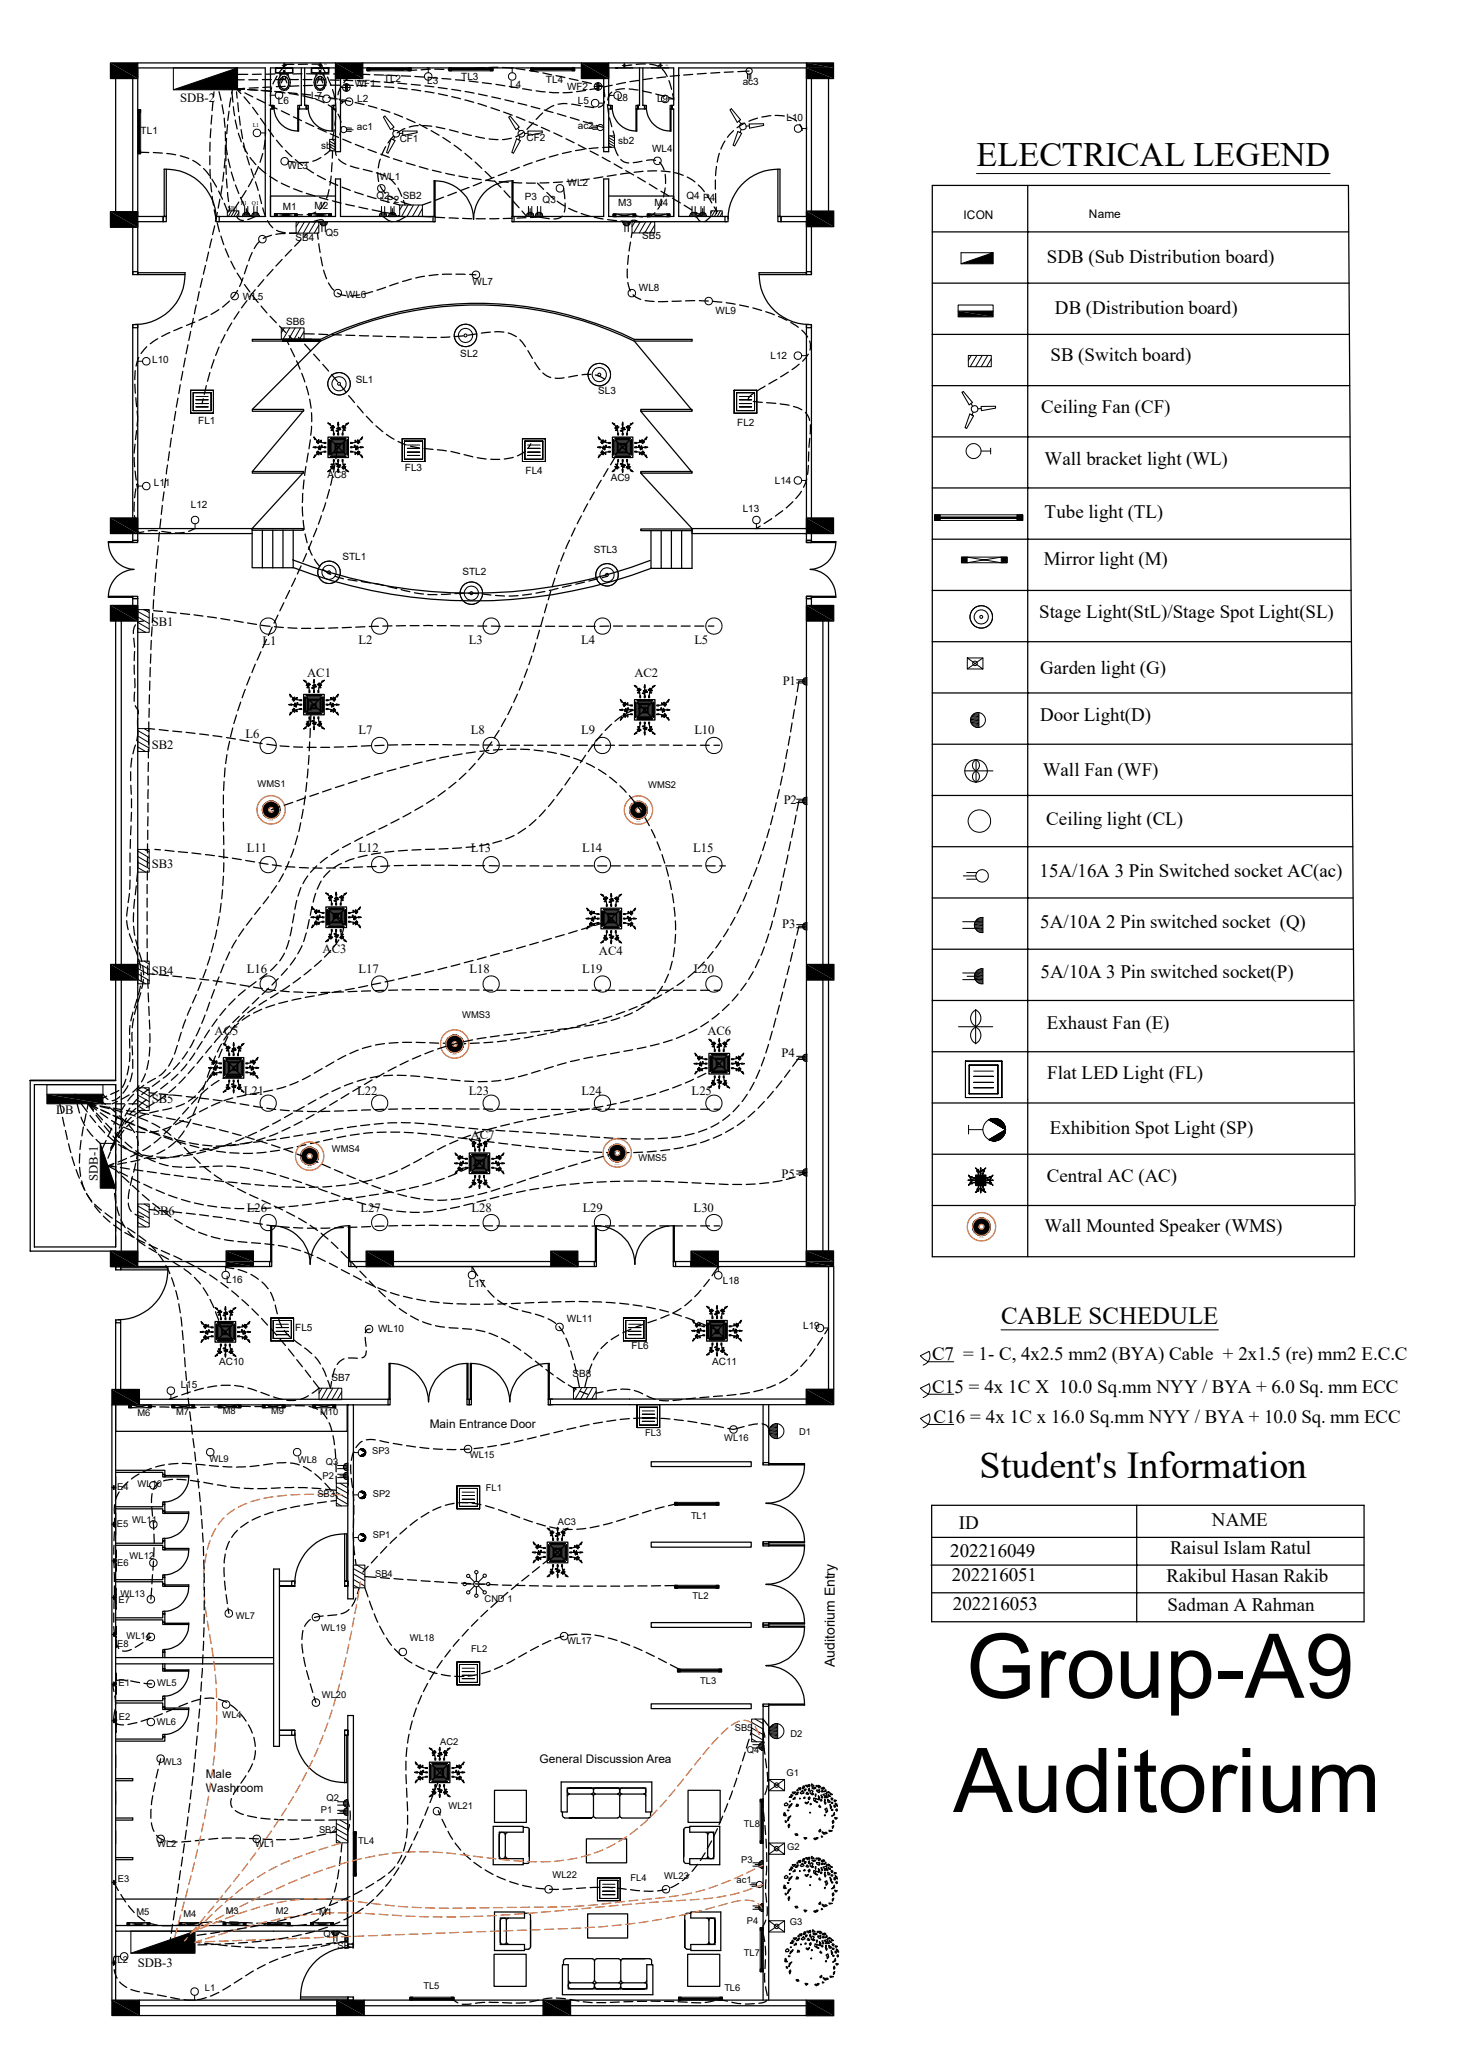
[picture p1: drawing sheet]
<svg xmlns="http://www.w3.org/2000/svg" width="297mm" height="420mm" viewBox="0 0 297 420" stroke-linecap="round" stroke-linejoin="round" font-family="sans-serif">
<defs><g id="words">
<g font-size="18.2">
<text x="196.2" y="345">Group-A9</text>
<text x="193.6" y="368.2">Auditorium</text>
</g>
<text font-size="7.7" x="199" y="300.2">Student's Information</text>
<text font-size="6.9" x="198.4" y="33.7">ELECTRICAL LEGEND</text>
<text font-size="5" x="203.4" y="269.1">CABLE SCHEDULE</text>
<g font-size="3.9">
<text x="212.7" y="53.5">SDB (Sub Distribution board)</text>
<text x="214.3" y="63.9">DB (Distribution board)</text>
<text x="213.4" y="73.4">SB (Switch board)</text>
<text x="211.5" y="83.8">Ceiling Fan (CF)</text>
<text x="212.2" y="94.5">Wall bracket light (WL)</text>
<text x="212.2" y="105.2">Tube light (TL)</text>
<text x="212" y="114.8">Mirror light (M)</text>
<text x="211.1" y="125.6">Stage Light(StL)/Stage Spot Light(SL)</text>
<text x="211.3" y="136.9">Garden light (G)</text>
<text x="211.3" y="146.5">Door Light(D)</text>
<text x="211.8" y="157.6">Wall Fan (WF)</text>
<text x="212.6" y="167.7">Ceiling light (CL)</text>
<text x="211.2" y="178.1">15A/16A 3 Pin Switched socket AC(ac)</text>
<text x="211.3" y="188.6">5A/10A 2 Pin switched socket (Q)</text>
<text x="211.4" y="198.8">5A/10A 3 Pin switched socket(P)</text>
<text x="212.6" y="209.1">Exhaust Fan (E)</text>
<text x="212.7" y="219.3">Flat LED Light (FL)</text>
<text x="213.3" y="230.3">Exhibition Spot Light (SP)</text>
<text x="212.6" y="240.1">Central AC (AC)</text>
<text x="212.2" y="250.3">Wall Mounted Speaker (WMS)</text>
<text x="189.4" y="276.4">C7 = 1- C, 4x2.5 mm2 (BYA) Cable + 2x1.5 (re) mm2 E.C.C</text>
<text x="189.4" y="283">C15 = 4x 1C X 10.0 Sq.mm NYY / BYA + 6.0 Sq. mm ECC</text>
<text x="189.7" y="289.1">C16 = 4x 1C x 16.0 Sq.mm NYY / BYA + 10.0 Sq. mm ECC</text>
<text x="194.8" y="310.6">ID</text>
<text x="246.2" y="310">NAME</text>
<text x="193" y="316.3">202216049</text>
<text x="237.7" y="315.9">Raisul Islam Ratul</text>
<text x="193.4" y="321.3">202216051</text>
<text x="237" y="321.5">Rakibul Hasan Rakib</text>
<text x="193.6" y="327.1">202216053</text>
<text x="237.2" y="327.4">Sadman A Rahman</text>
</g>
<text font-size="2.8" x="169.6" y="338.7" transform="rotate(-90 169.6 338.7)">Auditorium Entry</text>
<g font-size="2.6">
<text x="36.6" y="20.7">SDB-2</text>
<text x="30.8" y="127.2">SB1</text>
<text x="53.3" y="131.1">L1</text>
<text x="72.8" y="130.9">L2</text>
<text x="95.3" y="130.9">L3</text>
<text x="118.1" y="130.9">L4</text>
<text x="141.1" y="130.9">L5</text>
<text x="62.4" y="137.6">AC1</text>
<text x="128.9" y="137.6">AC2</text>
<text x="159" y="139.2">P1</text>
<text x="72.8" y="149.1">L7</text>
<text x="95.7" y="149.1">L8</text>
<text x="118.1" y="149.1">L9</text>
<text x="141.1" y="149.1">L10</text>
<text x="30.8" y="152.1">SB2</text>
<text x="49.9" y="150">L6</text>
<text x="159.2" y="163.3">P2</text>
<text x="50.1" y="173.1">L11</text>
<text x="72.8" y="173.1">L12</text>
<text x="95.7" y="173.1">L13</text>
<text x="118.2" y="173.1">L14</text>
<text x="140.8" y="173.1">L15</text>
<text x="30.8" y="176.4">SB3</text>
<text x="158.9" y="188.5">P3</text>
<text x="50.1" y="197.6">L16</text>
<text x="65.5" y="193.7">AC3</text>
<text x="72.8" y="197.6">L17</text>
<text x="95.4" y="197.6">L18</text>
<text x="118.3" y="197.6">L19</text>
<text x="121.7" y="194.1">AC4</text>
<text x="140.9" y="197.6">L20</text>
<text x="30.8" y="198">SB4</text>
<text x="43.6" y="210.4">AC5</text>
<text x="143.7" y="210.4">AC6</text>
<text x="158.8" y="214.8">P4</text>
<text x="11.4" y="226.3">DB</text>
<text x="30.8" y="224.1">SB5</text>
<text x="49.5" y="222.5">L21</text>
<text x="72.6" y="222.5">L22</text>
<text x="95.3" y="222.5">L23</text>
<text x="118.1" y="222.5">L24</text>
<text x="140.5" y="222.5">L25</text>
<text x="95.6" y="231.5">AC7</text>
<text x="19.9" y="239.9" transform="rotate(-90 19.9 239.9)">SDB-1</text>
<text x="158.8" y="239.3">P5</text>
<text x="31.1" y="246.8">SB6</text>
<text x="50.1" y="246.2">L26</text>
<text x="73.2" y="246.2">L27</text>
<text x="95.8" y="246.2">L28</text>
<text x="118.4" y="246.2">L29</text>
<text x="140.9" y="246.2">L30</text>
<text x="28" y="399.6">SDB-3</text>
</g>
<g font-size="2.4">
<text x="195.7" y="44.5">ICON</text>
<text x="221.2" y="44.4">Name</text>
<text x="87.3" y="290.2">Main Entrance Door</text>
<text x="109.6" y="358.3">General Discussion Area</text>
<text x="41.8" y="361.4">Male</text>
<text x="41.8" y="364.2">Washroom</text>
</g>
<g font-size="2">
<text x="72.1" y="17.7">WF1</text>
<text x="78" y="16.7">TL2</text>
<text x="86.8" y="17">L3</text>
<text x="93.7" y="16.3">TL3</text>
<text x="103.6" y="17.8">L4</text>
<text x="110.9" y="16.8">TL4</text>
<text x="150.9" y="17.4">ac3</text>
<text x="56.5" y="21">L6</text>
<text x="63.2" y="20">L7</text>
<text x="72.6" y="20.7">L2</text>
<text x="115.2" y="18.4">WF2</text>
<text x="117.4" y="21.1">L5</text>
<text x="125.4" y="20.6">L8</text>
<text x="133.5" y="20.8">L9</text>
<text x="28.6" y="27.2">TL1</text>
<text x="72.5" y="26.4">ac1</text>
<text x="81.2" y="28.8">CF1</text>
<text x="107" y="28.7">CF2</text>
<text x="117.4" y="26.2">ac2</text>
<text x="125.6" y="29.2">sb2</text>
<text x="159.8" y="24.7">L10</text>
<text x="58.4" y="34.4">WL3</text>
<text x="65.3" y="30.2">sb1</text>
<text x="132.5" y="30.9">WL4</text>
<text x="76.5" y="40.4">Q2</text>
<text x="77.1" y="36.7">WL1</text>
<text x="78.6" y="41.3">P2</text>
<text x="81.8" y="40.5">SB2</text>
<text x="106.6" y="40.7">P3</text>
<text x="110.2" y="41.2">Q3</text>
<text x="115.3" y="37.9">WL2</text>
<text x="125.6" y="41.8">M3</text>
<text x="133" y="41.9">M4</text>
<text x="139.4" y="40.4">Q4 P4</text>
<text x="57.5" y="42.6">M1</text>
<text x="63.9" y="42.4">M2</text>
<text x="60" y="48.9">SB4</text>
<text x="66.1" y="48">Q5</text>
<text x="130.5" y="48.5">SB5</text>
<text x="96" y="57.9">WL7</text>
<text x="129.8" y="59.2">WL8</text>
<text x="49.3" y="61">WL5</text>
<text x="70.3" y="60.6">WL6</text>
<text x="145.4" y="63.7">WL9</text>
<text x="58.1" y="66.1">SB6</text>
<text x="30.9" y="73.7">L10</text>
<text x="72.3" y="77.8">SL1</text>
<text x="93.5" y="72.5">SL2</text>
<text x="156.6" y="72.9">L12</text>
<text x="121.5" y="80">SL3</text>
<text x="40.3" y="86.2">FL1</text>
<text x="149.7" y="86.6">FL2</text>
<text x="82.3" y="95.8">FL3</text>
<text x="31.2" y="98.8">L11</text>
<text x="66.5" y="97.2">AC8</text>
<text x="106.8" y="96.3">FL4</text>
<text x="124.1" y="97.7">AC9</text>
<text x="157.4" y="98.4">L14</text>
<text x="38.8" y="103.2">L12</text>
<text x="150.9" y="103.9">L13</text>
<text x="69.6" y="113.8">STL1</text>
<text x="120.6" y="112.4">STL3</text>
<text x="93.9" y="116.9">STL2</text>
<text x="45.9" y="260.6">L16</text>
<text x="95.3" y="261.5">L17</text>
<text x="146.9" y="260.8">L18</text>
<text x="115.1" y="268.7">WL11</text>
<text x="60" y="270.3">FL5</text>
<text x="76.8" y="270.6">WL10</text>
<text x="128.3" y="274.1">FL6</text>
<text x="163.2" y="270.1">L19</text>
<text x="36.7" y="281.9">L15</text>
<text x="44.5" y="277.4">AC10</text>
<text x="67.4" y="280.7">SB7</text>
<text x="116.3" y="279.9">SB8</text>
<text x="144.7" y="277.3">AC11</text>
</g>
<g font-size="1.9">
<text x="52.3" y="159.9">WMS1</text>
<text x="131.7" y="160.1">WMS2</text>
<text x="93.9" y="206.8">WMS3</text>
<text x="67.4" y="234.1">WMS4</text>
<text x="129.7" y="235.8">WMS5</text>
<text x="27.9" y="287.6">M6</text>
<text x="35.8" y="287.5">M7</text>
<text x="45.3" y="287.3">M8</text>
<text x="55.1" y="287.2">M9</text>
<text x="65.1" y="287.5">M10</text>
<text x="131.1" y="291.8">FL3</text>
<text x="147.1" y="292.9">WL16</text>
<text x="162.4" y="291.6">D1</text>
<text x="42.5" y="297">WL9</text>
<text x="60.5" y="297.4">WL8</text>
<text x="66.2" y="297.6">Q3</text>
<text x="75.6" y="295.4">SP3</text>
<text x="95.4" y="296.3">WL15</text>
<text x="23.8" y="302.7">E4</text>
<text x="27.9" y="302.1">WL10</text>
<text x="64.5" y="304.1">SB3</text>
<text x="65.5" y="300.4">P2</text>
<text x="75.7" y="304.1">SP2</text>
<text x="98.7" y="302.9">FL1</text>
<text x="23.7" y="310.4">E5</text>
<text x="26.9" y="309.5">WL11</text>
<text x="113.3" y="309.9">AC3</text>
<text x="140.4" y="308.7">TL1</text>
<text x="26.3" y="316.8">WL12</text>
<text x="75.7" y="312.6">SP1</text>
<text x="23.8" y="318.1">E6</text>
<text x="76.2" y="320.5">SB4</text>
<text x="24.1" y="325.8">E7</text>
<text x="24.5" y="324.5">WL13</text>
<text x="47.9" y="329">WL7</text>
<text x="98.4" y="325.5">CND 1</text>
<text x="140.7" y="325">TL2</text>
<text x="23.8" y="334.7">E8</text>
<text x="25.7" y="333">WL14</text>
<text x="65.3" y="331.3">WL19</text>
<text x="83.2" y="333.4">WL18</text>
<text x="95.7" y="335.7">FL2</text>
<text x="115.2" y="334">WL17</text>
<text x="24.1" y="342.7">E1</text>
<text x="32" y="342.5">WL5</text>
<text x="65.4" y="344.9">WL20</text>
<text x="142.2" y="342.2">TL3</text>
<text x="24.1" y="349.4">E2</text>
<text x="31.8" y="350.5">WL6</text>
<text x="45.2" y="349">WL4</text>
<text x="149.3" y="351.8">SB5</text>
<text x="160.6" y="352.9">D2</text>
<text x="33.1" y="358.7">WL3</text>
<text x="89.4" y="354.6">AC2</text>
<text x="151.7" y="356.1">Q4</text>
<text x="66.3" y="365.9">Q2</text>
<text x="159.8" y="360.9">G1</text>
<text x="65.2" y="368.4">P1</text>
<text x="91.1" y="367.5">WL21</text>
<text x="151.1" y="371.2">TL8</text>
<text x="31.9" y="375.4">WL2</text>
<text x="51.9" y="375.2">WL1</text>
<text x="64.8" y="372.5">SB2</text>
<text x="72.8" y="374.7">TL4</text>
<text x="159.9" y="375.9">G2</text>
<text x="23.9" y="382.4">E3</text>
<text x="112.2" y="381.6">WL22</text>
<text x="128.1" y="382.2">FL4</text>
<text x="135" y="381.8">WL23</text>
<text x="149.7" y="382.5">ac1</text>
<text x="150.6" y="378.5">P3</text>
<text x="27.7" y="389.2">M5</text>
<text x="37.3" y="389.4">M4</text>
<text x="45.9" y="389">M3</text>
<text x="56" y="388.9">M2</text>
<text x="64.8" y="389.2">M1</text>
<text x="65.7" y="393.6">Q1</text>
<text x="68.6" y="396">SB1</text>
<text x="151.7" y="391">P4</text>
<text x="160.5" y="391.1">G3</text>
<text x="23.9" y="399">L2</text>
<text x="151.1" y="397.4">TL7</text>
<text x="41.6" y="404.6">L1</text>
<text x="86" y="404.2">TL5</text>
<text x="147.2" y="404.5">TL6</text>
</g>
<g font-size="1.2">
<text x="51.4" y="25.8">L1</text>
<text x="48.9" y="41.6">P1</text>
<text x="51.1" y="41.6">Q1</text>
<text x="46.3" y="42.6">SB1</text>
</g>
<g font-size=".4">
<text x="59" y="13.1">E1</text>
<text x="65.9" y="13.3">E2</text>
<text x="127.7" y="13.4">E3</text>
<text x="135.3" y="13.4">E4</text>
</g>
<g font-size=".3" fill="#f26722">
<text x="54.6" y="166.9">BOSCH</text>
<text x="129.2" y="167">BOSCH</text>
<text x="91.9" y="214.5">BOSCH</text>
<text x="62.4" y="237.2">BOSCH</text>
<text x="124.9" y="236.6">BOSCH</text>
<text x="198.9" y="251.6">BOSCH</text>
</g>
</g></defs>
<g fill="none" stroke="#000" stroke-width=".25">
<path d="M22.4 12.8h5.6v3.2h-5.6zM23.5 16v27M27 16v27M28 12.8h40.2M43.5 18.7l-.2 1M43.9 16.7l.3 1M44.5 18.6l.4 1.8M46.9 19.9l-.3 1.8M47.1 18.7l.2 2M47.2 18l-.1 1M48 18.7l.2 1.2M48 18.1l.9 .9"/>
<path d="M48 18.1l.9 .4M48 18.1l1.7 .1M48 18.1l1.4 .1M48 16.2h1.6M48 15.1h2.3M49.6 19.7l1.2 1.4M49.7 17.9l-1.6 .2M49.7 18.9l1.7 .8M50.3 18.2l2.1 .1M50.5 16.2h1.9M52.5 17.8l-1.9 .1M53 18.4l1.9 .1"/>
<path d="M53.1 15.1h-1.8M53.3 16.2h1.8M53.3 18.4l1.9 .2M55.2 17.9l-.3 1.7M55.2 17.7l-1.8 .1M55.8 18.6l1.8 .2M55.8 15l-1.8 .1M56 13.8h3.5v1l-1.8 .1-1.7-.1zM56 18.7l1.9 .2M56 16.2h1.9M56 14.7h.1M56 14.8h3.4"/>
<path d="M56.1 13.8v.1M56.3 13.8v.1M56.3 15.5l-.8 1.6M56.6 17.4l.3 .5M56.8 15h1.8M56.8 17.9l.4 .4M56.9 16.3a.85 .85 0 0 1 .6-.7 .85 .85 0 0 1 .9 .3 1.4 1.4 0 0 1-.7 2.2l-.3-.1-.5-.7M56.9 15.5l-.3 .5v1.4M56.9 16.3v1M56.9 15.1l-.1 .4M57 13.8v.1M57 15v.1"/>
<path d="M57 15h1.4M57.1 13.8v.1M57.2 15.2h.1M57.3 18.2l.4 .2 .5-.2M57.4 15.6v.5h.6M57.4 16.1l-.3 .7M57.5 14.9h.4M57.5 14.9v.1M57.7 13.3l-.9 1.4M57.9 14.9v.1M57.9 13.1h1.8M58 17.5l-1.9 .1"/>
<path d="M58 15.6v.5M58 16.1l.3 .7M58.3 15.2h.1M58.3 13.8v.1M58.4 15l.1 .1M58.5 13.8v.1M58.5 15.1l.1 .4M58.5 18.8l1.9 .2M58.6 15.5l.3 .5v1.4M58.6 17.9l-.4 .4M58.8 19l1.8 .3M58.8 16.2h1.8"/>
<path d="M58.8 17.4l-.2 .5M59.2 13.8v.1M59.3 13.8v.1M59.4 14.7v-.8h-3.4v.8M60.7 17.4l-1.8 .1M61.2 13.8v7.6h-.4v.7h1.4v-.7h-.3v-7.6M61.3 19.1l1.8 .2M61.3 15h-1.8M61.5 19.5l1.8 .4M61.6 16.2h1.8M62.3 15h1.8M62.5 13l-1.9 .1"/>
<path d="M63.3 14.7v-.8h3.4v.8M63.3 14.8h3.4M63.4 13h1.8l.9 1.8M63.4 14.7h.1M63.4 13.8v.1M63.5 17.4h-1.9M63.5 13.8v.1M63.9 17.4l.2 .5M64 19.4l1.8 .3M64.1 17.3l.2 .4M64.1 15.5l-.2 .5v1.4M64.1 17.9l.5 .4"/>
<path d="M64.2 16.3v1M64.2 15.1v.3M64.3 13.8v.1M64.3 15.4l-.2 .1M64.3 16.2h1.8M64.3 15h1.4M64.3 15v.1M64.3 15.9l-.2 .4M64.4 13.8v.1M64.4 15.9l.6-.4 .7 .4M64.4 17.7a.72 .72 0 0 0 1.3 0M64.5 15.2h.1"/>
<path d="M64.6 18.2l.4 .2 .4-.2M64.7 16.1l-.3 .7M64.8 15.6v.5h.5M64.8 14.9h.4M64.9 14.9v.1M65 15h1.8M65.2 14.9h.1M65.2 14.9v.1M65.3 15.6v.5M65.3 16.1l.3 .7M65.4 13.8h-2.2v1l1.8 .1 1.8-.1M65.6 15.2h.1"/>
<path d="M65.6 13.8v.1M65.7 15.9l.2 .4M65.7 15v.1M65.8 13.8v.1M65.8 15.1l.1 .4M65.9 16.3v1M65.9 15.5l.2 .5M65.9 17.3l-.2 .4M65.9 17.9l-.4 .4M66.1 17.4l-.2 .5M66.2 16v1.4M66.2 17.3l-1.8 .1"/>
<path d="M66.5 13.8v.1M66.5 15.7l.7 1.7M66.6 13.8v.1M66.8 19.8l1.7 .3M66.8 13.8v1M67.1 16.3h1.8M67.1 17.3h1.9M67.6 18.2l.4 1.8M67.8 15h1.8M68.2 12.8h5.5v3.2h-5.5zM69.2 16v14.8h-1v-8.7h-.4v-.7h.4v-7.6h-13.3v7.6h.4v.7h-.4v21.9M69.3 17.5l-.6 1.3v.5"/>
<path d="M69.8 16.3l1.9 .1M69.9 17.3l1.9 .1M70.5 15.1h1.9M71.2 15.5l-1.4 1.3M72.6 16.4l1.8 .1M72.6 17.4h1.9M73.3 15.1l1.8 .1M73.7 14.4l-1.7 .6M73.7 12.8h44.4M73.7 13.8h44.4M75.3 16.5l1.9 .1M75.4 17.5l1.9 .1"/>
<path d="M76 15.2h1.9M76.4 14.1l-1.9 .1M77.3 14.1h1.9M78.1 16.7l1.8 .1M78.1 17.7l1.9 .1M78.8 15.3l1.8 .1M80.1 14.2l1.8 .1M80.8 16.9l1.8 .2M80.9 17.9l1.8 .2M81.5 15.4l1.9 .1M83.6 17.1l1.8 .2M83.7 18.2l1.8 .3"/>
<path d="M84.3 15.5l1.8 .2M84.7 14.2l-1.9 .1M86.3 17.4l1.8 .3M86.4 18.6l1.8 .3M87 15.7l1.9 .2M87.4 14.1l-1.8 .1M88.3 14.1h1.9M89 17.8l1.8 .2M89.1 19l1.8 .4M89.8 16l1.8 .1M91.8 18.2l1.8 .3M91.8 19.6l1.8 .5"/>
<path d="M92.5 16.2l1.9 .2M92.9 14.1h-1.8M94.5 18.6l1.8 .3M95.3 16.5l1.8 .2M95.7 13.9l-1.9 .1M97.2 19.1l1.8 .4M98 16.8l1.8 .2M98.4 13.8h-1.8M99.9 19.7l1.8 .4M100.8 17.1l1.8 .3M101.2 13.7h-1.9M102.1 13.7l1.8 .1"/>
<path d="M103.5 17.6l1.8 .3M104.8 13.9l1.8 .3M106.2 18l1.8 .3M107.6 14.4l1.7 .2M108.9 18.5l1.8 .2M110.3 14.8l1.8 .4M111.6 18.8h1.9M112.9 15.4l1.9 .3M115.7 16l1.7 .3M116.2 18.8h-1.8M118.1 12.8h5.6v3.2h-5.6zM118.3 16.6l1.8 .4"/>
<path d="M119 18.4l-1.9 .2M121 17.2l1.6 .4 .3 2.1M121.7 17.9l-1.9 .3M122.6 16v14.8h1.1v-8.7h.3v-.7h-.3M123.7 12.8h40.1M124.3 18.7a2.24 2.24 0 0 0-.9 1.6M124.4 17.3l-1.8 .4M125.2 13.8v.1M125.3 13.8v.1M126.9 18l-1.8 .3M127.1 16.8l-1.8 .3M127.8 18.1l1.8 .2"/>
<path d="M128.4 13.2l-1.1 .1M129.8 16.3l-1.8 .3M129.9 13.8v7.6h-.3v.7v-.7v.7h1.3v-.7h-.3v-7.6M130.5 18.5l1.8 .4M131.1 13l-1.9 .1M132 13l1.8 .5M132.5 15.9l-1.8 .3M133.2 19.1l1.8 .5M134.5 14l1.1 1.5M135.3 15.6l-1.9 .2M135.9 16.4l.5 1.8M136.7 19l.2 1.1-1-.3"/>
<path d="M138 15.3l-1.9 .2M140.7 15.1l-1.8 .1M143.5 14.9l-1.9 .1M146.2 14.7l-1.8 .2M149 14.6l-1.8 .1M152.2 14.4l-2.3 .2M163.8 12.8h5.5v3.2h-5.5zM164.8 16v26.9M168.3 16v26.9M28.6 30.9l1.6 .1M31.2 31l1.8 .1M33.8 34.4v9.6h-.4v-9.6a10.1 10.1 0 0 1 10.5 10.1"/>
<path d="M33.9 31.2l1.8 .3M36.6 31.7l1.8 .5M39.2 32.6l1.5 1M41.4 34.2l1.1 1.4M42.6 31.7v1.8M42.7 28.9l-.1 1.8M42.7 34.4l.1 1.8M42.8 37.2l.2 1.8M42.8 26.2l-.1 1.8M43.1 23.4l-.2 1.8M43.1 36.4l.9 1.6M43.1 39.9l.3 1.8"/>
<path d="M43.3 20.7l-.2 1.8M44.4 38.8l.8 1.7M45.1 37.8l-.3 1.8M45.1 21.3l.3 1.8M45.5 35l-.2 1.8M45.6 24l.1 1.9M45.7 32.3l-.1 1.8M45.8 26.8v1.8M45.8 29.5v1.9M45.9 30.9v1.8M45.9 33.6l.1 1.8M45.9 29.9l.3 1.5"/>
<path d="M46 36.4l.1 1.8M46 28.1l-.1 1.8M46.2 39.1l.2 1.8M46.2 25.4l-.1 1.8M46.4 32.3l.4 1.8M46.5 22.6l-.2 1.9M47 35l.5 1.7M47.4 21.7l.3 1.8M47.8 24.4l.4 1.8M47.8 37.6l.7 1.7M48.3 20.9l.2 1.8M48.4 27.1l.6 1.7"/>
<path d="M48.6 23.6l.2 1.8M49 26.3l.3 1.9M49.4 29.6l.9 1.6M49.4 29l.5 1.8M50 38.7l-1 1.6M50.1 31.7l.6 1.8M50.8 32l1.2 1.4M51 34.3l.6 1.8M51.3 21.8l1.1 1.5M51.4 36.3l-.9 1.6M51.9 37l.6 1.7M52.2 20.1l1.6 .8"/>
<path d="M52.5 33.8l-.7 1.7M52.6 34.1l1.4 1.2M52.7 39.6l.4 1.8M52.9 24l1.1 1.5M53.4 31.2l-.6 1.8M53.8 28.5l-.2 1.8M53.9 25.4v2.2M54.5 26.3l1.1 1.5M54.7 21.3l1.6 .8M54.8 35.8l1.5 1M55.3 21.4v.7zM55.3 21.4h.4v.7h-.4z"/>
<path d="M55.7 21.5a4.8 4.8 0 0 0 5 5.1v-4.5M56.2 28.5l1.2 1.4M57.1 37.2l1.7 .8M57.2 22.5l1.6 .8M58 30.6l1.3 1.2M58.6 32.8l1.3 .1M59.6 23.7l1.7 .8M59.6 38.4l1.8 .6M60 32.4l1.4 1.2M60.5 21.4h.3v.7h-.3zM60.5 22.1v4.5M62.1 24.9l1.7 .8"/>
<path d="M62.2 34.2l1.5 .9M62.2 21.4v.7zM62.2 21.4h.4v.7h-.4zM62.2 39.3l1.8 .5M62.6 21.5a4.8 4.8 0 0 0 5 5.1v-4.5M62.7 33h-1.9M64.2 20.2l1.7 .7M64.5 35.6l1.6 .9M64.6 26.1l1.7 .7M65.2 32l-1.7 .8M66.7 21.3l1.4 1.1M66.8 38.5l-.5 1.8"/>
<path d="M66.9 36.9l1.7 .8M67 30.6l-1 .9M67.1 27.2l1.7 .7M67.3 35.8l-.3 1.8M67.4 21.4h.4v.7h-.4zM67.4 22.1v4.5M67.5 33.1l-.1 1.8M67.6 30.6l-.1 1.5M67.9 26.4l-.3 1.9M68.1 30.6l.2 1M68.2 39.8h-13.3v4.2M68.2 20.9v1.8"/>
<path d="M68.2 23.6l-.2 1.8M68.7 23.2l.3 .7 .3 1M68.8 32.3l.5 .5 1 .6M68.9 20.1l.8 .6-.5 .4M69.3 25.8l-.3 1.6M69.5 38l1.7 .7M69.5 20.3l1.7 .3M69.6 28.3l1.7 .7M71.2 33.7l1.7 .5M72.1 39l1.7 .6M72.1 20.8l1.9 .5M72.2 29.3l1.7 .7"/>
<path d="M73.8 34.4l1.8 .5M74.6 39.8l1.8 .5M74.8 30.4l1.7 .6M74.8 21.5l1.8 .5M76.5 35.1l1.7 .7M76.8 35.1l.1 1.8M77.2 37.8l1.1 1.4M77.3 32.3l-.5 1.8M77.3 31.3l1.8 .7M77.5 22.3l1.7 .5M78.4 29.8l-.8 1.7M79 36.2l1.3 1.3"/>
<path d="M79 39.8l1.6 .8M79.9 32.3l1.8 .5M80 27.6l-1.2 1.4M80.1 23.1l1.7 .7M80.9 38.2l.7 1.7M82.3 26.1l-1.6 .9M82.5 33.1l1.8 .5M82.6 24.1l1.7 .8M85 25.5l-1.9 .3M85.2 33.9l1.8 .5M85.2 25.3l1.6 .8M85.9 25.5l1.8 .2"/>
<path d="M87.6 26.5l1.6 1M87.8 34.6l1.8 .4M88.4 36.7v7.3h-.2v-7.3a7.9 7.9 0 0 1 8 7.9M88.6 25.8l1.8 .4M90 27.9l1.5 1.1M90.6 35.2l1.7 .4M91.3 26.4l1.8 .4M92.2 29.5l1.5 1.1M92.7 39.1l-1.7 .7M93.2 35.8l1.8 .3M94 27.1l1.8 .4M94.4 31.2l1.4 1.1"/>
<path d="M94.4 20.3l1.8 .5M95.3 38.1l-1.7 .6M95.9 36.2l1.8 .3M96.5 32.9l1.4 1.3M96.6 27.7l1.8 .4M97.1 21l1.7 .6M97.8 37l-1.7 .8M98.6 34.8l1.3 1.3M98.7 36.6l1.8 .2M99.4 28.2l1.8 .2M99.7 21.9l1.8 .6M100.4 36l-1.7 .7"/>
<path d="M100.5 36.8l1.3 1.3M101.4 36.9l1.9 .1M102.3 22.8l1.8 .6M102.4 38.8l1.2 1.3M102.6 20.3l1.8 .4M103 35l-1.8 .7M103.9 28.1l-1.8 .3M104 36.7v7.3h.2v-7.3a7.8 7.8 0 0 0-8 7.8M104.2 37.1l1.8 .1M104.9 23.7l1.7 .7M105.2 21l1.8 .4M105.5 34l-1.7 .7"/>
<path d="M106.3 26.9l-1.5 .9M106.9 37.2h1.9M107.5 24.8l1.7 .7M107.9 21.6l1.8 .5M108.1 33.1l-1.7 .6M108.3 24.9l-1.2 1.4M109.2 37.2l1.2 1.3M110 25.9l1.7 .7M110.2 22.9l-1.3 1.4M110.6 22.4l1.8 .5M110.7 32.2l-1.7 .6M111.1 39.1l1.4 1.2"/>
<path d="M111.5 37.1l-1.8 .1M112.5 21.4l-1.6 1M112.5 27l1.7 .8M113.2 23.1l1.8 .5M113.4 31.4l-1.8 .5M114.3 37l-1.9 .1M114.5 38.3l.3 2.1M115 28.2l1.6 .8M115.2 21.1l-1.8 .1M115.9 23.9l1.7 .5M116 30.8l-1.7 .4M116.1 21.2l1.8 .3"/>
<path d="M117 36.7l-1.8 .2M117.5 29.4l1.6 .9M118.5 24.7l1.8 .5M118.7 30.3l-1.8 .3M118.8 21.6l1.8 .2M119.7 36.4l-1.8 .2M119.9 30.7l1.6 .8M121.2 25.5l1.4 .4M121.5 30l-1.8 .2M122.3 32l1.7 .9M122.5 35.9l-1.9 .3M122.8 20.6a1.42 1.42 0 0 1-1.2 1.2"/>
<path d="M123.4 21.3l.3 1.8M123.7 39.8h13.2v4.2M123.7 21.4h.3M123.7 21.4v-7.6h13.2v7.6h-.4v.7v-.7v.7h.4v21.9M123.8 24l.5 1.7M124 21.4h.4v.7h-.4zM124.2 29.9l-1.8 .1M124.4 21.5a4.8 4.8 0 0 0 5 5.1v-4.5M124.5 26.6l.3 1M124.8 33.3l1.6 .9M124.8 29.9l.8 1.7M125.2 35.5l-1.8 .3"/>
<path d="M126.1 32.4l.7 .5 .9 .2M127.1 34.7l1.6 .9M127.9 35.1l-1.8 .3M129.2 21.4h.4v.7h-.4zM129.2 22.1v4.5M129.5 36l1.6 1M130.4 32.8l-1.7 .3M130.6 34.8l-1.8 .2M130.9 21.4h.4v.7h-.4zM131.3 21.5a4.8 4.8 0 0 0 5 5.1v-4.5M131.4 32.6l.9-.1 .9 .1M131.9 37.4l1.6 1"/>
<path d="M133.4 34.7l-1.8 .1M134 33l.5 .6 .4 .9M134.3 38.9l1.5 .9M134.3 34.8l1.8 .1M135.1 35.4l.1 1.9M135.1 38.2l-.3 1.8M136.1 21.4h.4v.7h-.4zM136.1 22.1v4.5M137 35.1l1.8 .5M139.6 36l1.6 1M141.9 37.6l1.2 1.3M143.6 39.7l1 1.5"/>
<path d="M145.3 36.6v1.8M145.4 39.3v1.9M145.5 33.8l-.1 1.9M146.1 31.2l-.4 1.7M147.3 28.7l-.8 1.6M149 26.5l-1.2 1.4M151.3 25l-1.6 1M153.9 24l-1.8 .6M156.6 23.5l-1.8 .3M157.5 23.5l1.8 .1M158 34.4v9.6h.5v-9.6a10.1 10.1 0 0 0-10.6 10.1M160.2 23.8l1 .4 .6 .4"/>
<path d="M162.5 25.3l.5 1.2M208.8 37.7v217.7M22.4 43h5.6v3.2h-5.6zM27 55.2h1v.6h-1zM27 46.2v9.6M33.1 44h.7v1h-.7zM37.6 55.4a10.1 10.1 0 0 1-10.1 10.5M37.6 55.4h-9.6v.4h9.6M40.5 59.3l-.4 1.8M41.1 56.6l-.4 1.8M41.7 53.9l-.4 1.8M42.4 51.2l-.4 1.8"/>
<path d="M43 48.6l-.4 1.7M43.5 42.6l.4 1.8M43.6 45.9l-.4 1.8M43.9 44h.6v1h-.6zM44.1 45.3l.5 1.8M44.2 43.2l-.4 1.8M44.2 44h9.7v-30.2h-25.9v30.2h5.1v1h-5.1v10.8M44.2 45h44.2M44.7 40.5l-.4 1.8M44.9 48l.6 1.7M45.6 41.3l.6 1.5M45.8 50.5l.7 1.7"/>
<path d="M46.6 41.9l.1 .9M46.9 53.1l.9 1.6M48 44l.6 .6 .8 .2M48.2 55.5l.9 1.6M48.3 59l-1.1 1.5M48.5 41.1l-1.1 1.7M48.9 40.1l.7 1.7M49.4 56.5l-.7 1.7M49.7 57.8l1.1 1.5M50.1 42.6l.7 1.4M50.2 53.9l-.5 1.7M51.2 51.3l-.7 1.7"/>
<path d="M51.9 58.9l-1.2 1.4M51.9 44l-1.6 .6M52.7 49l-1.1 1.5M53.4 42.2l.6 1.8M53.6 56.8l-1.2 1.4M54.4 44.8l1 1.5M54.9 44h13.3v-7.6h1v7.6h19.2M55.2 47.8l-1.7 .7M55.5 54.7l-1.3 1.4M56.2 46.8l1.8 .5M57.3 52.7l-1.3 1.4M57.9 47.5l-1.9 .1"/>
<path d="M58.8 47.3l1.4 .1h-1.4M59.2 50.7l-1.2 1.3M60 43.6h1.5M61.1 48.7l-1.2 1.3M62.5 47.4l-.7 .7M63.6 45.1l1-.4a.74 .74 0 0 1 1.1 .4M64.1 43.1l-.7 .3-1 .2M64.5 47.3l.1 1.3M64.8 49.5l.2 1.8M64.9 40.1l1.7 .5M65.2 52.2l.3 1.8M65.7 54.9l.6 1.7"/>
<path d="M66 41.1l-1.1 1.5M66.7 57.5l1.1 1.5M67.5 40.8l1.8 .5M68.5 59.5l1 .4 .8 .2M70.2 41.5l1.8 .4M72.9 42.1l1.8 .4M73 59.9l-1.8 .2M75.6 42.6l1.8 .4M75.7 59.3l-1.8 .4M77.3 40.6l1.8 .5M77.8 44l1.1 .8 .8 .2M78.3 58.4l-1.7 .6"/>
<path d="M78.3 43.2l1.8 .4M80 41.3l1.2 .4M80.9 57.5l-1.7 .6M81 43.8l-.6 .2h-1.4M81.5 41l2 .7M82 40.7l.3 1M82.5 44l-1.9 1M83.6 56.7l-1.8 .5M85.8 44l1.8 .1M86.2 56.1l-1.7 .4M87.5 41l-1.7 .7M88 44h.4v1h-.4z"/>
<path d="M88.5 44.2h1.8M89 55.8l-1.8 .2M90.1 40l-1.7 .7M91.2 44.3l1.9 .1M91.7 55.7l-1.8 .1M92.6 55.7l1.9 .1M94 44.4h1.8M95.4 55.8h1.3M96.7 44.4h1.9M101.3 44.4h-1.8M104 44h.4v1h-.4zM104 45h43.6"/>
<path d="M104 44h18.6v-7.6h1.1v7.6h13.2M104.1 44.4h-1.9M104.2 40.9l1.3 1.3M106 42.9l.9 1M106.8 44.2l-1.8 .1M107.8 44.2l1.7-.1 2.1 .3M113.2 40.9l1.5 1M114.2 43.9l-.6 .4-1.1 .2M114.8 41.3l-.2 1.8M115.5 42.3l1.7 .8M118.1 43.4l1.7 .5M120.7 44.2l1.8 .3"/>
<path d="M123.4 44.6l1.9 .2M126.2 44.9l1.8 .1M127.4 54.7l.1 1.8M127.6 57.4l.5 1.7M127.7 51.9l-.2 1.8M128.1 49.2l-.3 1.8M128.4 47.3l-.2 1M128.6 59.9l.6 .5 1 .4M128.7 43.7l1.9 .4M128.9 45h1.8M129.7 45a1.34 1.34 0 0 0-2 .4l-.1-.1M133.1 43.2l-.7 .6-.9 .3"/>
<path d="M134.5 40.9l-.9 1.6M136.6 40.3l1.6 .9M139 41.7l1.5 1M141.4 43.1l1.3 .9M141.4 44.1v-.2l.9 1.1M144.4 44l-1.2 1M145.1 42l.4 .8M145.5 42.1v1.3M147.3 44h.6v1h-.6zM147.6 44h-9.7v-30.2h25.9v30.2h-5.1v1h5.1v10.8M154.2 55.4h9.6v.4h-9.6M154.2 55.4a10.1 10.1 0 0 0 10.1 10.5"/>
<path d="M158 44h.7v1h-.7zM163.8 42.9h5.6v3.2h-5.6zM163.8 55.2h1v.6h-1zM164.8 46.1v9.7M189.4 47.1h84.6M189.4 57.5h84.7M27 66h1v.6h-1zM27 66v39.2M27.4 78.1l.1 1.8M27.5 75.3l-.1 1.8M28 66v41.4M28.2 72.6l-.6 1.8"/>
<path d="M29.8 70.4l-1.1 1.4M32 68.8l-1.5 1M34.5 67.6l-1.6 .8M36.6 78.2l-.3 1.8M37 66.5l-1.7 .7M37.1 75.5l-.3 1.8M37.6 72.8l-.3 1.7M38.2 70.1l-.4 1.8M38.7 67.4l-.3 1.8M39.3 64.7l-.4 1.8M39.6 65.4l-1.7 .7M39.9 62l-.4 1.8"/>
<path d="M41.9 78.4l-.4 1.7M42.1 64.3l-1.7 .8M42.6 75.7l-.4 1.8M43.5 73.1l-.6 1.7M44.4 62.9l-1.5 1M44.5 70.5l-.7 1.7M45.7 68l-.8 1.7M46.6 61.2l-1.4 1.2M47.1 65.6l-1 1.6M48.6 63.3l-1.1 1.6M50.2 61.1l-1.1 1.5M51.3 60l1.2 1.5"/>
<path d="M53 62.2l1.2 1.4M54.9 64.3l1.2 1.3M56.8 66.3l1.2 1.3M58.2 69l.5 1M58.7 68.2l.7 .8M59.1 70.8l.8 1.7M60.2 73.3l.8 1.7M60.6 68.5l.7 .8M61.3 75.9l.6 1.7M61.8 67.8l2 .1M61.9 69.9l1.2 1.4M62.2 78.5l.5 1.7"/>
<path d="M63.7 72l1.2 1.3M64.8 67.9l1.8 .1M65 69a72.9 72.9 0 0 1 63.9 0M65.1 69h-13.8v.3h13.8l-13.8 13.9M65.2 69.3a72.7 72.7 0 0 1 63.6 0M65.6 74l1.2 1.4M67.4 76.1l1.1 1.4M67.5 68l1.8 .1M69.1 78.2l1.2 1.5M70.3 68.1l1.8 .1M73 68.2h1.9M75.8 68.3h1.8"/>
<path d="M78.5 68.4h1.9M81.3 68.5h1.8M84 68.5h1.9M86.8 68.6h1.8M91.4 68.5h-1.8M94.1 68.2l-1.8 .2M96.9 67.8l-1.9 .3M99.6 67.5l-1.8 .2M100.5 67.4l1.9 .1M103.3 67.6l1.6 .8M105.6 69l1.2 1.4M107.2 71.2l1 1.6"/>
<path d="M108.6 73.6l1.1 1.5M110.3 75.8l.8 .6 .8 .3M114.6 76.8h-1.8M117.3 76.3l-1.8 .3M120.1 76.1l-1.9 .1M120.9 76.2l1.1 .3 .9 .5M128.9 69h11.7v.3h-11.7l11.7 14.1M131.1 61.1l1.8 .2M135.6 61.3h-1.8M138.4 61.2h-1.9M141.1 61.1h-1.8M142.1 61.1l1.8 .1"/>
<path d="M144.8 61.2l1.8 .2M147.5 61.5l1.9 .3M150.2 62l1.9 .4M153 62.6l1.7 .5M153.1 79.9a1.82 1.82 0 0 0-1 1.2v.2M155.4 78.4l-1.6 1M155.6 63.3l1.7 .7M157.8 77.1l-1.6 .9M158.2 64.3l1.7 .8M160.1 75.6l-1.5 1M160.7 65.5l1.5 1M162.3 74l-1.4 1.1"/>
<path d="M162.9 67.1l1.2 1.4M163.8 66h1v.6h-1zM163.8 66v41.4M164.2 72l-1.1 1.4M164.5 69.3l.1 .6-.1 1.2M164.8 66v39.2M189.4 67.9h84.8M189.4 78.4h84.8M27.3 93v1.8M27.4 90.3l-.1 1.8M27.4 95.7l.3 1.8M27.6 80.8l.2 1.8"/>
<path d="M27.6 99.3l-.3 1.8M27.7 87.5l-.2 1.8M27.8 98.4l.1-.1 .1 .1v.8l-.2-.7M27.9 83.6l.1 1.3M28 85.2l-.1 1.4M33.3 99.9l-.2 1.9M33.7 97.2l-.3 1.9M34 94.5l-.2 1.8M34.4 91.8l-.2 1.8M34.8 89l-.3 1.8M35.3 86.3l-.3 1.8M35.7 83.6l-.3 1.8"/>
<path d="M36.2 80.9l-.4 1.8M41.3 81l-.2 1M51.3 95.8h10.4v.3h-10.4zM51.3 83.2h10.4v.4h-10.4zM61.7 96l-10.5 11.4M61.7 83.4l-10.4 12.4M61.8 97.5l-.2 1.9M62.1 94.8l-.2 1.8M62.6 92.1l-.3 1.8M62.9 81.1l.3 1.8M63 89.4l-.2 1.8M63.3 83.9v1.8"/>
<path d="M63.3 86.6l-.2 1.8M63.6 90.9l.6-.1v.2zM63.6 90.9h2.4M63.8 88.8l.3 .4-.1 .1zM64 92.5l.1 .1-.3 .4zM64.1 89.2a3 3 0 0 0 1.9 .8M64.4 89.5l-.1 .4 .5-.5-.2 .7 .7-.6-.1 .4M64.6 90.9l.2 .4 .1-.7 .2 .8 .1-.6a.17 .17 0 0 1 0-.3 .17 .17 0 0 1 .3 0 .17 .17 0 0 1-.1 .3l.1 .1M65.2 91.9l.1 .4-.7-.6 .2 .7-.5-.5 .1 .3M65.9 89.9h.3M65.9 90.1h.3M65.9 91.7h.3"/>
<path d="M65.9 91.9h.3M65.9 90.8h.3M65.9 91h.3M66 91.8a3 3 0 0 0-1.9 .7M66.6 95.8l.4-.3 .1 .1zM66.6 85.9l.5 .2-.1 .2zM66.6 88.8h4.2v4.2h-4.2zM66.8 89.3h.1v3.2h-.1zM66.9 99.5l-.5 1.8M67.1 86.2a3 3 0 0 1 .7 2M67.1 92.7h3.2v.1h-3.2zM67.1 89h3.2v.1h-3.2z"/>
<path d="M67.2 89.4h3v3h-3zM67.2 89.4l3 3M67.4 86.6l.3-.1-.5 .5 .7-.3-.6 .8 .4-.1M67.4 89.6h2.6v2.6h-2.6zM67.6 96.8l-.5 1.8M67.6 89.8h2.2v2.1h-2.2zM67.7 94.4l-.4-.1 .6 .7-.7-.2 .5 .5-.3-.1M67.7 88.1v.3M67.7 93.4v.3M67.8 93.6a3 3 0 0 1-.7 1.9M67.9 88.1v.3M67.9 93.4v.3"/>
<path d="M67.9 90.1h1.6v1.6h-1.6zM68.1 94.1l-.3 1.8M68.2 90.3h1.1v1.1h-1.1zM68.4 90.6h.6v.6h-.6zM68.5 91.3l-.3 1.9M68.6 95.4h.2l-.1 .6zM68.6 88.1v.3M68.6 93.4v.3M68.7 85.8l.1 .6h-.2zM68.7 94.1h-.1a.17 .17 0 0 0-.3 0 .17 .17 0 0 0 0 .3 .17 .17 0 0 0 .3 0l.6 .1-.8 .2 .7 .1-.4 .2M68.7 86.8l.4 .2-.7 .1 .8 .1-.6 .2a.17 .17 0 0 0-.3 0 .17 .17 0 0 0 0 .2 .17 .17 0 0 0 .3 0l.1 .1M68.7 85.8v2.4"/>
<path d="M68.7 93.6v2.4M68.8 88.1v.3M68.8 93.4v.3M69.5 93.4v.3M69.5 88.1v.3M69.6 93.6a3 3 0 0 0 .8 1.9M69.7 93.4v.3M69.7 88.1v.3M69.7 94.4l.4-.1-.6 .7 .7-.2-.5 .5 .4-.1M70.1 86.6l-.4-.1 .5 .5-.7-.3 .6 .8-.4-.1M70.2 89.4l-3 3M70.3 86.1l.5-.2-.4 .4z"/>
<path d="M70.4 86.2a3 3 0 0 0-.8 2M70.4 95.5l.4 .3-.5-.2zM70.5 89.3h.1v3.2h-.1zM70.8 80.4l1.2 1.4M71.2 89.9h.3M71.2 90.1h.3M71.2 91.7h.3M71.2 91.9h.3M71.2 90.8h.3M71.2 91h.3M71.4 91.8a3 3 0 0 1 2 .7M71.4 90.9h2.4"/>
<path d="M71.9 90.9l.1-.1a.17 .17 0 0 1-.1-.3 .17 .17 0 0 1 .3 0 .17 .17 0 0 1 0 .3l.1 .6 .2-.8 .1 .7 .2-.4M72.2 91.9l-.1 .4 .8-.6-.3 .7 .5-.5-.1 .3M72.6 82.5l1.2 1.4M73 89.5l.1 .4-.5-.5 .3 .7-.8-.6 .1 .4M73.2 90.8l.6 .1-.6 .1zM73.3 92.6l.1-.1 .3 .5zM73.4 89.2a3 3 0 0 1-2 .8M73.7 88.8l-.3 .5-.1-.1zM74.4 84.6l1.3 1.3M76.4 86.5l1.4 1.2M78.5 88.3l1.6 .9M80.9 89.7l1.6 .7"/>
<path d="M83.4 90.7l1.8 .3M86.1 91.1l1.9 .2M88.9 91.4l1.8 .2M91.6 91.7l1.8 .5M94.3 92.4l1.8 .4M96.9 93l1.9 .3M99.7 93.3h1.8M104.3 92.9l-1.9 .4M106.7 91.7l-1.6 .9M107.8 90.2l-.5 .8M120.7 100l-.9 1.6M121.4 90.9l.6-.1v.2z"/>
<path d="M121.4 90.9h2.4M121.5 88.8l.4 .4-.1 .1zM121.8 92.5l.1 .1-.4 .4zM121.8 89.2a3 3 0 0 0 2 .8M122.1 97.6l-.9 1.6M122.2 89.5l-.1 .4 .5-.5-.3 .7 .7-.6v.4M122.4 90.9l.2 .4v-.7l.2 .8 .3-.9 .2 .4M123 91.9v.4l-.7-.6 .3 .7-.5-.5 .1 .3M123.5 95.2l-.9 1.6M123.7 91.7h.3M123.7 91.9h.3M123.7 90.8h.3"/>
<path d="M123.7 91h.3M123.7 89.9h.3M123.7 90.1h.3M123.8 91.8a3 3 0 0 0-2 .7M124.4 85.9l.5 .2-.1 .2zM124.4 88.8h4.2v4.2h-4.2zM124.6 89.3h.1v3.2h-.1zM124.8 95.5l.1 .1-.5 .2zM124.8 86.2a3 3 0 0 1 .8 2M124.9 92.7h3.2v.1h-3.2zM124.9 89h3.2v.1h-3.2zM125 92.9l-1 1.5"/>
<path d="M125 89.4l3 3M125 89.4h3v3h-3zM125.1 86.6l.4-.1-.5 .5 .7-.3-.6 .8 .4-.1M125.2 89.6h2.6v2.6h-2.6zM125.4 89.8h2.2v2.1h-2.2zM125.5 94.4l-.4-.1 .6 .7-.7-.2 .5 .5-.4-.1M125.5 88.1v.3M125.5 93.4v.3M125.6 93.6a3 3 0 0 1-.8 1.9M125.6 88.1v.3M125.6 93.4v.3M125.7 90.1h1.6v1.6h-1.6z"/>
<path d="M125.9 90.3h1.1v1.1h-1.1zM126.2 90.6h.6v.6h-.6zM126.2 90.9l-.8 1.2M126.4 95.4h.2l-.1 .6zM126.4 88.1v.3M126.4 93.4v.3M126.5 85.8l.1 .6h-.2zM126.5 85.8v2.4M126.5 93.6v2.4M126.5 94.1l-.5 .2 1 .2-.8 .2 .7 .1-.4 .2M126.5 86.8l.4 .2-.7 .1 .8 .1-1 .3 .5 .2M126.6 88.1v.3"/>
<path d="M126.6 93.4v.3M127.3 93.4v.3M127.3 88.1v.3M127.4 93.6a3 3 0 0 0 .7 1.9M127.5 93.4v.3M127.5 88.1v.3M127.5 94.4l.4-.1-.7 .7 .8-.2-.5 .5 .3-.1M127.8 86.6l-.3-.1 .5 .5-.8-.3 .7 .8-.4-.1M128 89.4l-3 3M128.1 86.1l.5-.2-.4 .4zM128.1 86.2a3 3 0 0 0-.7 2M128.2 95.5l.4 .3-.5-.2z"/>
<path d="M128.3 89.3h.1v3.2h-.1zM128.9 89.9h.4M128.9 90.1h.4M128.9 90.8h.4M128.9 91h.4M128.9 91.7h.4M128.9 91.9h.4M129.2 91.8a3 3 0 0 1 1.9 .7M129.2 90.9h2.4M129.7 90.9l.2-.4 .2 .9 .2-.8 .1 .7 .2-.4M130 91.9l-.1 .4 .7-.6-.2 .7 .5-.5-.1 .3M130.2 95.8h10.4v.3h-10.4z"/>
<path d="M130.2 83.2h10.4v.4h-10.4zM130.2 83.6l10.4 12.4M130.2 96.1l10.4 11.3M130.8 89.5l.1 .4-.5-.5 .2 .7-.7-.6 .1 .4M131 92.6l.2-.1 .2 .5zM131 90.8l.6 .1-.6 .1zM131.1 89.2a3 3 0 0 1-1.9 .8M131.4 88.8l-.2 .5-.2-.1zM153 81.6l1.9 .1M155.7 81.8l1.9 .2M158.5 82l1.8 .3M161.2 82.6l1.7 .7"/>
<path d="M162.8 99.8l-1.1 1.5M163.6 83.8l.7 1 .2 .6M163.9 97.3l-.7 1.7M164.2 94.6l-.2 1.8M164.3 91.8v1.9M164.5 89.1l-.2 1.8M164.6 86.3v1.9M189.4 88.8h84.9M189.4 99.1h84.9M22 110.1h5v.1h-5M22 110a5.5 5.5 0 0 0 5.2 5.7 5.4 5.4 0 0 0-5.2 5.7h5v-.2h-5M22.4 105.2h5.6v3.2h-5.6z"/>
<path d="M27 109.8h1v.4h-1zM27.3 102v1.9M27.3 104.8l.6 1.8M28 107.4v.5a.48 .48 0 0 0 .8 .2l.4-.1M28 107.4h23.2v1h-23.2v1.4h-1v-1.4M31.4 119.2l-.1 1.8M31.6 116.4l-.1 1.8M31.9 113.7l-.2 1.8M32 107.8l-1.9 .1M32.1 110.9l-.1 1.8M32.4 108.2l-.2 1.8M32.7 105.5l-.2 1.8"/>
<path d="M32.9 108l1.8 .2M33 102.7l-.2 1.8M37.4 108.2l-1.8 .1M39.6 107.4l-1.3 .5M51.2 107.4h10.4v.3h-10.4zM51.2 108.4v7h2.1M53.3 107.7v7.7M53.3 115.4h2.1M55.4 107.7v7.7M57.5 115.4h2.1M57.5 107.7v7.7h-2.1M58.8 120l-.8 1.6"/>
<path d="M59.4 113.7a101.7 101.7 0 0 0 72.7 .2M59.6 107.7v7.7M59.6 115.3a102.1 102.1 0 0 0 72.6 .2M60 117.5l-.8 1.6M61.2 115l-.8 1.6M61.4 103l.1 1.9M61.5 100.2l-.1 1.9M61.6 105.7l.2 1.9M62 108.5l.4 1.8M62.3 112.5l-.7 1.6M62.7 111.1l.7 1.7M63.3 109.9l-.6 1.7"/>
<path d="M63.9 113.6l1.1 1.5M64.3 107.4l-.6 1.7M65.3 104.8l-.6 1.7M65.7 115.7l1.5 1M66.2 102.2l-.6 1.7M68 117.1l1.8 .5M70.7 117.8l1.8 .3M73.4 118.2l1.8 .2M76.1 118.6l1.8 .4M78.8 119.2l1.8 .4M81.5 119.8l1.8 .4M112.7 117.5l-.5 1.7"/>
<path d="M113.4 119.5l-1.8 .5M113.6 114.9l-.6 1.7M114.6 112.3l-.7 1.7M115.7 109.8l-.8 1.7M116 118.9l-1.7 .4M116.8 107.3l-.7 1.6M118.1 104.8l-.8 1.6M118.7 118.3l-1.7 .4M119.4 102.4l-.9 1.6M121.4 117.6l-1.8 .5M123.4 117.1l-1.1 .3M130.2 107.5h10.4v.3h-10.4z"/>
<path d="M132.2 107.8v7.7h4.2M134.3 107.8v7.7M136.4 107.8v7.7M136.4 115.5h2.1M138.5 107.8v7.7h2.1v-7.7M154.4 106.9l-.7 .5M156.8 105.4l-1.6 1M159 103.8l-1.5 1.1M161.1 101.9l-1.4 1.3M163.5 107.4h.3M163.5 108.4h.3M163.8 105.2h5.5v3.2h-5.5z"/>
<path d="M163.8 109.8h1v.4h-1zM163.8 107.4h-23.2v1h23.2M163.8 108.4v1.4h1v-1.4M169.8 110a5.5 5.5 0 0 1-5.2 5.7 5.4 5.4 0 0 1 5.2 5.7h-5v-.2h5M169.8 110.1h-5v.1h5M189.4 109.6h85M189.4 120h85.1M22.4 123h5.6v3.2h-5.6zM23.5 126.2v69.8M24.6 126.2v69.8M27 121.2h1v.4h-1zM27 123v-1.4h1v134.7h17.9"/>
<path d="M27.2 129.7l.1 1.8M27.3 135.1v1.9M27.3 132.4v1.8M27.4 137.9v1.8M27.5 127l-.2 .4-.2 1.3M29.2 126.2l-1 .2M29.2 123.9l1.1 .1M30.4 138.4v1.9M30.5 135.6v1.9M30.6 132.9v1.8M30.7 130.1l-.1 1.9M30.9 127.4l-.1 1.8"/>
<path d="M31 124.6l-.1 1.9M31.2 124.1l1.8 .1M31.2 121.9l-.1 1.8M34 124.3l1.8 .2M36.7 124.6l1.8 .2M39.4 124.9l1.8 .3M42.2 125.3l1.8 .3M44.9 125.7l1.8 .3M47.6 126.1l1.8 .3M50.3 126.6l1.8 .3M50.8 137.5l-.7 1.7M51.9 135l-.7 1.7"/>
<path d="M53 132.4l-.8 1.7M53 127l1.9 .3M54.1 129.9l-.8 1.7M55.3 127.4l-.8 1.7M55.8 127.3l1.8 .2M56.5 125l-.8 1.6M57.7 122.5l-.8 1.6M58.5 127.6h1.8M61.3 127.7h1.8M61.7 138.2l.5 .2-.1 .2zM62.1 138.5a3 3 0 0 1 .8 2M62.4 138.9l.4-.1-.6 .5 .8-.3-.6 .7h.4"/>
<path d="M63.8 138.1l.1 .5h-.2zM63.8 138.1v2.4M63.8 139.1l.4 .1-.7 .2 .8 .1-1 .3 .5 .2M65.2 138.9l-.4-.1 .5 .5-.8-.3 .7 .7h-.4M65.4 138.4l.5-.2-.4 .4zM65.4 138.5a3 3 0 0 0-.7 2M65.9 127.6l-1.9 .1M68.6 127.6h-1.8M71.4 127.5l-1.9 .1M74.1 127.3l-1.8 .1M76.9 127.3h-1.9M79.6 127.2h-1.8"/>
<path d="M82.4 127.1l-1.9 .1M83.3 127.1h1.8M84.2 120.4l1.8 .3M86.1 127.1h1.8M86.9 120.8h1.9M88.8 127.1h1.8M91.5 120.7l-1.8 .1M91.6 127.1l1.8 .1M94.2 120.5l-1.8 .1M94.3 127.2h1.8M95.2 120.5l1.8 .1M97.1 127.2h1.8"/>
<path d="M97.9 120.7l1.8 .2M99.8 127.2l1.8 .1M100.7 121l1.8 .1M102.6 127.3h1.8M105.2 121l-1.8 .1M105.3 127.3h1.9M106.2 138.5l-.7 1.7M107.1 135.9l-.6 1.7M108 120.7l-1.8 .2M108 133.3l-.6 1.7M108.1 127.3h1.8M108.8 130.7l-.5 1.8"/>
<path d="M109.6 128.1l-.5 1.7M110.4 125.4l-.5 1.8M110.7 120.2l-1.8 .3M110.8 127.3h1.9M111.1 122.7l-.5 1.8M111.9 120.1l-.5 1.8M113.6 127.3h1.8M116.3 127.3h1.9M119.1 127.3h1.8M123.7 127.2l-1.8 .1M124.6 127.2h1.8M127.4 127.2h1.8"/>
<path d="M128.9 139.3l.5 .2-.2 .2zM129.3 139.6a3 3 0 0 1 .7 2M129.6 140l.4-.1-.5 .4 .7-.2-.7 .7 .5-.1M130.1 127.2h1.9M131 139.1l.1 .6h-.2zM131 139.1v2.5M132.3 140l-.3-.1 .5 .4-.8-.2 .7 .7-.4-.1M132.5 139.5l.6-.2-.4 .4zM132.6 139.6a3 3 0 0 0-.7 2M132.9 127.2h1.8M135.6 127.2h1.9M138.4 127.2h1.8"/>
<path d="M141.1 127.2h1.9M143.9 127.2h1.1M162.3 138.4l-.3 2.1M163.8 123h5.6v3.2h-5.6zM163.8 121.2h1v.4h-1zM164.8 123v-1.4h-1v134.7h-17.9M167.2 126.2v69.8M168.3 126.2v69.8M189.4 130.4h85.1M26.5 156.8v1.8M26.6 159.6l.1 1.8M26.8 154.1l-.2 1.8"/>
<path d="M27.3 140.6v1.9M27.5 143.4l.6 1v.6M27.5 151.4l-.5 1.8M28 146v1.8M28 148.7l-.2 1.8M30.1 157.7v1.8M30.1 152.2v1.8M30.1 154.9v1.9M30.2 149.4v1.9M30.2 146.7v1.8M30.3 148l1.1 .2M30.3 143.9v1.9"/>
<path d="M30.4 141.2l-.1 1.8M32.3 148.3l1.9 .2M35.1 148.5l1.8 .2M37.8 148.8l1.8 .2M40.6 149.1l1.8 .3M43.3 149.5l1.8 .2M45.5 158.8l-.1 1.8M45.7 156l-.1 1.9M46 149.9l1.8 .3M46.1 153.3l-.3 1.9M46.7 150.6l-.4 1.8M47.3 147.9l-.5 1.8"/>
<path d="M48 145.3l-.5 1.7M48.7 150.3l1.8 .3M48.9 142.7l-.6 1.7M49.8 140.1l-.6 1.7M51.4 150.8l1.9 .3M54.2 151.2l1.8 .3M56.9 151.6l1.8 .1M58.7 143.2l.6-.2v.3zM58.7 143.2h2.4M58.8 141.1l.4 .4-.2 .1zM59 144.7l.2 .2-.4 .4zM59.1 141.5l1.2 .7 .7 .1"/>
<path d="M59.5 141.8l-.1 .4 .5-.6-.3 .9 .7-.8v.5M59.6 151.8h1.9M59.7 143.2l.2 .4v-.7l.2 .8 .3-1 .2 .5M60.3 144.2v.4l-.7-.7 .3 .8-.5-.5 .1 .3M60.9 144.1h.4M60.9 143.1h.4M60.9 143.3h.4M60.9 142.3h.2M60.9 142.2h.4M60.9 142.4h.4M61 144.1l-.7 .1-1.2 .6M61.3 144l-.4 .1"/>
<path d="M61.7 148.1l.4-.4 .1 .2zM61.7 141.1h4.2v4.1h-4.2zM61.9 141.6h.1v3.1h-.1zM62.2 144.9h3.2v.2h-3.2zM62.2 141.3h3.2v.1h-3.2zM62.3 141.7h3v3h-3zM62.3 141.7l3 3M62.3 159l-.2 1.8M62.4 151.8h1.8M62.4 141.9h2.7v2.6h-2.7zM62.6 156.3l-.2 1.8M62.7 142.1h2.2v2.1h-2.2z"/>
<path d="M62.8 140.3v.4M62.8 145.7v.3M62.8 153.5l-.1 1.8M62.8 146.7l-.4-.1 .6 .7-.8-.2 .6 .4-.4-.1M62.9 145.8a3 3 0 0 1-.8 2M62.9 150.7l-.1 1.9M62.9 140.3v.4M62.9 145.7v.3M62.9 142.4h1.7v1.6h-1.7zM63 148l-.1 1.9M63.2 145.2l-.1 1.9M63.2 142.6h1.1v1.1h-1.1z"/>
<path d="M63.2 143.2v1.1M63.5 142.9h.6v.6h-.6zM63.7 147.7h.2l-.1 .6zM63.7 140.3v.4M63.7 145.7v.3M63.8 145.8v2.5M63.8 146.4l-.5 .1 1 .3-.8 .2 .7 .1-.4 .1M63.8 140.3v.4M63.8 145.7v.3M64.6 145.7v.3M64.6 140.3v.4M64.7 145.8a3 3 0 0 0 .7 2"/>
<path d="M64.8 145.7v.3M64.8 140.3v.4M64.8 146.7l.4-.1-.7 .7 .8-.2-.5 .4 .4-.1M65.2 151.8h1.8M65.3 141.7l-3 3M65.5 147.7l.4 .4-.5-.2zM65.5 141.6h.2v3.1h-.2zM66.3 143.1h.3M66.3 143.3h.3M66.3 142.2h.3M66.3 142.4h.3M66.3 144h.3"/>
<path d="M66.3 144.1h.3M66.4 143.2h2.5M66.4 142.3h.2M66.6 144.1l.7 .1 1.1 .6M67 143.2l.2-.5 .2 1 .2-.8 .1 .7 .2-.4M67.3 144.2l-.1 .4 .7-.7-.2 .8 .5-.5-.1 .3M68.1 141.8l.1 .4-.5-.6 .2 .9-.7-.8 .1 .5M68.3 144.9l.2-.2 .2 .6zM68.3 143l.6 .2-.6 .1zM68.3 141.5l.4-.4-.2 .5zM68.4 141.5l-1.1 .7-.7 .1M69.8 151.8h-1.9"/>
<path d="M69.9 159.5l-1.7 .5M72.5 151.6l-1.8 .1M72.5 158.6l-1.7 .6M75.1 157.8l-1.7 .5M75.3 151.5l-1.9 .1M77.8 157l-1.8 .5M78 151.4l-1.8 .1M80.4 156.3l-1.7 .4M80.8 151.3l-1.9 .1M83.1 155.5l-1.8 .5M83.5 151.3h-1.8M84.4 151.3h1.9"/>
<path d="M85.8 154.9l-1.8 .4M87.2 151.3h1.8M88.4 154.2l-1.7 .4M90 151.3h1.8M91.1 153.7l-1.8 .4M92.6 159l-1.4 1.1M92.7 151.3h1.8M93.9 153.2l-1.9 .3M94.7 157.1l-1.4 1.3M95.5 151.3l1.8 .1M96.5 155.1l-1.2 1.4M96.6 152.8l-1.9 .2"/>
<path d="M98.2 151.4h1.8M98.3 153l-1.1 1.4M99.3 152.5l-1.8 .2M99.9 150.7l-1.1 1.5M101 151.4h1.8M101.4 148.4l-1 1.5M102.1 152.3l-1.9 .1M102.7 146l-.8 1.6M103.7 151.4h1.8M104 143.6l-.8 1.6M104.8 152.2l-1.8 .1M105.1 141.1l-.7 1.6"/>
<path d="M105.7 152.2l1.9 .1M106.5 151.4h1.8M108.5 152.4l1.8 .2M109.2 151.4h1.9M111.2 152.7l1.8 .4M112 151.4h1.8M113.9 153.2l1.8 .6M114.7 151.4h1.9M115.8 158l-1 1.5M116.5 154.1l1.8 .6M117.4 155.7l-1.1 1.5M117.5 151.4h1.8"/>
<path d="M119 153.5l-1.1 1.5M119.1 155.1l1.7 .8M120.2 151.4h1.9M120.6 151.3l-1.1 1.4M121.6 156.3l1.5 1.1M122.3 149.1l-1.1 1.4M123 151.4h1.8M123.8 157.9l1.5 1.1M124.2 147.2l-1.3 1.2M125.8 151.4h1.8M125.9 144.2l.5-.1v.3zM125.9 144.2h2.4"/>
<path d="M125.9 159.7l1.3 1.3M126 142.1l.4 .4-.2 .2zM126.2 145.8l.2 .1-.4 .4zM126.3 142.6a3 3 0 0 0 2 .7M126.4 145.5l-1.5 1.1M126.7 142.9l-.1 .4 .4-.6-.2 .8 .7-.7v.4M126.9 144.2l.1 .4 .1-.7 .2 .8 .3-.9 .2 .4M127.5 145.2l.1 .5-.8-.7 .2 .8-.4-.6 .1 .4M128.1 144.1h.4M128.1 145.1h.4M128.1 145.2h.4M128.1 144.3h.4"/>
<path d="M128.1 143.3h.4M128.1 143.4h.4M128.3 145.1a3 3 0 0 0-2 .8M128.9 144.2l-1.7 .8M128.9 142.2h4.2v4.1h-4.2zM129.1 142.7h.1v3.1h-.1zM129.2 148.8l.2 .2-.5 .2zM129.4 146h3.1v.1h-3.1zM129.4 142.3h3.1v.2h-3.1zM129.5 142.7l3 3.1M129.5 142.7h3v3h-3zM129.7 142.9h2.6v2.6h-2.6z"/>
<path d="M129.9 143.2h2.1v2.1h-2.1zM130 147.7h-.5l.7 .7-.7-.2 .5 .4-.4-.1M130 141.4v.4M130 146.7v.4M130 146.9a3 3 0 0 1-.7 2M130.1 141.4v.4M130.1 146.7v.4M130.2 143.4h1.6v1.6h-1.6zM130.3 151.4h-1.8M130.4 143.7h1.1v1.1h-1.1zM130.7 143.9h.6v.6h-.6zM130.9 148.8h.2l-.1 .5z"/>
<path d="M130.9 141.4v.4M130.9 146.7v.4M131 147.4l-.5 .2 1 .3-.8 .1 .7 .2-.4 .1M131 140.2l.4 .1-.7 .1 .8 .2-1 .2 .5 .2M131 146.9v2.4M131.1 141.4v.4M131.1 146.7v.4M131.1 143.6l-1.3 .3M131.3 151.4h1.8M131.8 146.7v.4M131.8 141.4v.4M131.9 146.9a3 3 0 0 0 .7 2"/>
<path d="M132 146.7v.4M132 141.4v.4M132 147.7h.4l-.7 .7 .8-.2-.5 .4 .3-.1M132.5 142.7l-3 3.1M132.7 148.8l.4 .4-.6-.2zM132.8 142.7h.1v3.1h-.1zM133.4 144.1h.4M133.4 144.3h.4M133.4 143.3h.4M133.4 143.4h.4M133.4 145.1h.4M133.4 145.2h.4"/>
<path d="M133.6 145.1a3 3 0 0 1 2 .8M133.6 144.2h2.5M134 151.4h1.8M134.2 144.2l.2-.4 .2 .9 .2-.8 .1 .7 .1-.4M134.5 145.2l-.1 .5 .7-.7-.2 .8 .4-.6v.4M135.3 142.9v.4l-.4-.6 .2 .8-.7-.7 .1 .4M135.5 145.9l.2-.1 .2 .5zM135.5 144.1l.6 .1-.6 .2zM135.5 142.5l.4-.4-.2 .6zM135.6 142.6a3 3 0 0 1-2 .7M136.8 151.4h1.8M139.5 151.4h1.9"/>
<path d="M142.3 151.4h1.8M145 151.4h1.2M158.9 157.7l-.4 1.8M159.5 155l-.4 1.8M160 152.3l-.4 1.8M160.5 149.6l-.4 1.8M160.9 146.9l-.3 1.8M161.4 144.2l-.3 1.8M161.8 141.5l-.3 1.8M189.4 140.8h85.2M189.4 151.2h85.3M26.4 178.8l-.1 1.9"/>
<path d="M26.4 173.3v1.9M26.4 176.1v1.8M26.5 170.6v1.8M26.6 167.8l-.1 1.8M26.7 165.1l-.1 1.8M26.7 162.3v1.8M27.9 177.2l-.1 1.9M28 174.9v1.4M29.9 179.7v1.9M29.9 177v1.8M30 174.2l-.1 1.9M30 171.5v1.8"/>
<path d="M30 168.7v1.9M30.1 165.9l-.1 1.9M30.1 163.2v1.8M30.1 160.4v1.9M31.5 172.6l1.1 .1M33.5 172.8l1.8 .2M36.2 173.1l1.9 .1M39 173.3l1.8 .2M41.7 173.7l1.9 .2M44.4 174l1.9 .2M45.4 178.1l-.1 1.8M45.4 167v1.9"/>
<path d="M45.4 161.5v1.9M45.4 164.3v1.8M45.4 169.8l.1 1.8M45.5 175.3l-.1 1.9M45.5 172.6v1.8M47.2 174.4l1.8 .3M49.9 174.8l1.8 .3M52.6 175.3l1.8 .3M53.3 164.6v.1M53.3 164.4h.1M53.3 164.6h.1M53.4 164.2l.1 .1h-.1z"/>
<path d="M53.4 164.7l.1 .1zM53.4 164.9l.1 .1-.1 .1zM53.4 164.5l.1 .1zM53.4 164l.1 .1zM53.4 165.2l.1 .1M53.5 163.7l-.1 .2M53.6 164.6h.1zM53.6 163.6l.1 .1zM53.6 164.3l.1 .1-.1 .1zM53.6 164.8l.1 .1h-.1zM53.6 165.3l.1 .1zM53.6 165.1l.1 .1z"/>
<path d="M53.6 164.1l.1 .1zM53.6 163.9l.1 .1zM53.6 165.6l.1 .1M53.7 163.4l-.1 .1M53.8 165.2h.1zM53.8 164.2l.1 .1zM53.8 163.5l.1 .1zM53.8 164.9l.1 .1-.1 .1zM53.8 165.4l.1 .1zM53.8 164.7l.1 .1zM53.8 164.5l.1 .1zM53.8 163.7l.1 .2z"/>
<path d="M53.8 164l.1 .1zM53.8 163.3l.1 .1zM53.8 165.7h.1l-.1 .1zM54 164.2l.1-.1zM54 163.4h.1zM54 163.2h.1v.1zM54 163.9h.1v.1zM54 164.6h.1v.1zM54 165.1h.1v.1zM54 165.4l.1-.1v.1zM54 165.8h.1v.1zM54 164.3l.1 .2z"/>
<path d="M54 163.6l.1 .1zM54 164.8l.1 .1zM54 165.5l.1 .2zM54.1 166v.1M54.2 164.8l.1-.1zM54.2 163.3h.1v.1zM54.2 163.8l.1-.1v.2zM54.2 164h.1v.1zM54.2 164.5h.1v.1zM54.2 165.2h.1v.1zM54.2 165.5l.1-.1zM54.2 165.9h.1v.1z"/>
<path d="M54.2 164.9l.1 .2zM54.2 164.2l.1 .1zM54.2 163.5l.1 .1zM54.2 163l.1 .2zM54.2 165.7l.1 .1zM54.2 166.1l.1 .1M54.4 163.4h.1zM54.4 165.8h.1zM54.5 166h.1M54.4 165.3l.1 .1zM54.4 165.1l.1 .1zM54.4 164.6l.1 .1z"/>
<path d="M54.4 164.3l.1 .2zM54.4 164.8l.1 .1zM54.4 163.6l.1 .1zM54.4 162.9l.1 .1zM54.5 164.1h.1M54.4 163.9l.1 .1zM54.4 163.2l.1 .1zM54.4 165.5l.1 .2zM54.6 162.9h.1zM54.6 165.9h.1zM54.7 165.4h.1M54.7 165.2v.1z"/>
<path d="M54.7 164.9v.2zM54.7 163v.2zM54.7 163.5v.1zM54.7 164v.1zM54.7 163.7v.2zM54.7 163.3v.1zM54.7 166.1v.1zM54.7 165.7v.1zM54.7 164.2v.1M54.8 165.8h.1zM54.9 166h.1M54.9 165.3v.1z"/>
<path d="M54.9 165.1v.1zM54.9 163.9v.1zM54.9 163.6v.1zM54.9 162.9v.1zM54.9 163.4h.1M54.9 163.2v.1zM54.9 165.5v.2zM54.9 166.3h.1M54.9 162.7l-.1 .1M55 165.4l.2 .1zM55 165.2l.1 .1zM55 163.7l.1 .2z"/>
<path d="M55 164h.2M55 162.8l.2 .1zM55 163l.2 .1-.2 .1zM55 163.3l.1 .1zM55 163.5l.2 .1h-.2zM55 165.9l.1 .1zM55 165.7l.1 .1zM55 166.1l.1 .1zM55.2 162.7l.2 .1M55.2 165.3l.1 .1zM55.2 165.1l.1 .1zM55.2 163.9l.1 .1z"/>
<path d="M55.2 163.4h.2zM55.2 163.2l.1 .1zM55.2 162.9l.2 .1h-.2zM55.2 163.6l.2 .1h-.2zM55.2 166l.2 .1zM55.2 165.8l.1 .1zM55.2 165.5l.1 .2zM55.3 166.3h.1M55.3 175.7l1.8 .3M55.4 163.3h.2zM55.4 162.9h.1zM55.4 165.2h.2z"/>
<path d="M55.4 165.5h.2zM55.5 164v.1zM55.5 163.7v.2zM55.5 164.9l.1 .1-.1 .1zM55.5 163v.2zM55.5 163.5l.1 .1h-.1zM55.5 166.1l.1 .1h-.1zM55.5 165.7h.1l-.1 .1zM55.5 165.9v.1zM55.5 164.2h.1M55.5 165.9h.1M55.5 164.2l.1 .1"/>
<path d="M55.6 163.1l-.1 .1M55.6 162.9h-.1M55.6 163.2h.2zM55.6 163.9h.2zM55.6 166.1h.2zM55.6 165.8h.2zM55.6 165.4h.2zM55.6 165.1h.2zM55.7 164.6l.1 .1zM55.7 163.4h.1zM55.7 164.8l.1 .1h-.1zM55.7 164.3l.1 .2z"/>
<path d="M55.7 164.1l.1 .1zM55.7 163.6l.1 .1zM55.7 162.9l.1 .1zM55.7 165.5l.1 .1-.1 .1zM55.8 163.3h.2v.1zM55.8 163.8l.2-.1v.2zM55.8 165.5h.2zM55.8 164.8h.2zM55.8 165.2h.2v.1zM55.8 165.9h.2v.1zM55.9 164.9l.1 .2zM55.9 164.2l.1 .1z"/>
<path d="M55.9 163l.1 .2zM55.9 163.5l.1 .1zM55.9 164l.1 .1zM55.9 164.5l.1 .1zM55.9 165.7l.1 .1zM55.9 166.1l-.1 .1M56 164.9h.1M56 164.6h.2zM56 163.2h.2zM56 165.8h.2zM56 165.4h.2zM56 165.1h.2z"/>
<path d="M56.1 163.4h.1M56.1 164.3v.2zM56.1 164.1h.1M56.1 163.6v.1zM56.1 163.9v.1zM56.1 164.8v.1zM56.1 164.1l-.1 .1M56.1 163.9h-.1M56.1 165.5v.2zM56.1 166l-.1 .1M56.2 180l-1.1 1.4M56.3 163.3v.1"/>
<path d="M56.3 163.3h.1M56.3 163.4h.1M56.3 163.5h.1M56.3 163.6h.1M56.3 163.7h.1M56.3 163.9h.1M56.3 164h.1M56.3 164.1h.1M56.3 164.2h.1M56.3 164.3h.1M56.3 164.5h.1M56.3 164.6h.1"/>
<path d="M56.3 164.7h.1M56.3 164.8h.1M56.3 164.9h.1M56.3 165.1h.1M56.3 165.4v.1M56.3 165.7v.1M56.3 164.9v.2M56.3 164.7v.1M56.3 164.2v.1M56.3 163.5v.1M56.3 165.2v.1M56.3 164.5v.1"/>
<path d="M56.3 164v.1M56.3 163.7v.2M56.3 165.2h.1M56.3 165.3h.1M56.3 165.4h.1M56.3 165.5h.1M56.3 165.7h.1M56.3 165.8h.1M56.5 165.4h.1zM56.5 165.1h.1zM56.5 164.6h.1zM56.5 163.4l.1 .1"/>
<path d="M56.5 164.3l.1 .2zM56.5 163.6l.1 .1zM56.5 163.9l.1 .1zM56.6 164.2h.1M56.5 164.8v.1zM56.6 164.1v.1M56.6 163.9h.1M56.6 165.6v.1M56.6 164.9h.1M56.7 164.2l.1 .1zM56.7 164.5l.1 .1zM56.7 164.9l.1 .1-.1 .1z"/>
<path d="M56.7 164.7l.1 .1zM56.7 164l.1 .1zM56.7 163.7l.1 .2M56.8 165.2h-.1v.1M56.9 163.9l-1.8 .6M56.9 164.6v.1M56.9 164.4h.1M56.9 164.6h.1M57.6 177.5l-1 1.7M58.1 176.1l1.8 .1M58.7 175l-.7 1.7M59.5 163l-1.8 .6"/>
<path d="M59.7 172.5l-.6 1.7M60.5 169.8l-.6 1.8M60.8 176.3l1.9 .1M61.1 167.2l-.4 1.8M61.6 164.5l-.3 1.8M62 161.7l-.2 1.8M62.1 162.1l-1.8 .6M62.5 178l-.9 1.5M63.6 176.4h1.8M64.3 175.9l-1.2 1.3M64.7 161.2l-1.8 .6M65.2 179l-.8 1.7"/>
<path d="M66.3 176.4h1.9M66.5 174.2l-1.4 1.1M67 176.9l-1.3 1.4M67.3 160.3l-1.8 .6M68.8 172.7l-1.5 1M69.3 175.5l-1.5 .9M70.9 176.3h-1.8M71.2 171.4l-1.6 .8M71.9 174.5l-1.7 .6M73.7 170.1l-1.6 .8M73.7 176.1l-1.9 .1M74.6 173.8l-1.8 .4"/>
<path d="M76.2 168.9l-1.7 .8M76.4 176.1h-1.8M77.3 173.3l-1.8 .3M78.6 167.7l-1.6 .8M79.2 175.9l-1.9 .1M80 173l-1.8 .2M81.1 166.4l-1.7 .9M81.9 175.9h-1.8M82.8 172.8l-1.9 .1M83.5 165.1l-1.6 .9M84.7 175.8l-1.9 .1M85.5 172.6l-1.8 .1"/>
<path d="M85.6 175.8h1.9M85.9 163.7l-1.6 .9M88.2 162.3l-1.5 .9M88.3 172.6h-1.9M88.3 175.8h1.9M90.5 160.7l-1.5 1.1M91 172.4l-1.8 .1M91.1 175.8l1.9 .1M93.8 172.3l-1.9 .1M93.9 175.9h1.8M96.5 172l-1.8 .2M96.6 175.9h1.9"/>
<path d="M99.2 171.5l-1.8 .4M99.4 175.9h1.8M101.9 170.8l-1.8 .5M102.2 175.9h1.8M104.4 169.8l-1.7 .7M104.9 175.9h1.8M106.8 168.3l-1.6 1M107.7 175.9h1.8M108.9 166.5l-1.4 1.3M110.4 176h1.8M110.8 164.5l-1.2 1.4M112.6 162.4l-1.2 1.5"/>
<path d="M113.2 175.9h1.8M114.2 160.2l-1.1 1.5M115.9 175.9h1.8M118.7 175.9h1.8M121.4 175.9h1.9M124.2 175.9h1.8M126.9 175.9h1.9M127.8 161.7l1.2 1.4M127.9 164.5h.1M127.9 164.7h.1M128 164.3h.1zM128 165.3l.1 .1"/>
<path d="M128 164l.1 .1-.1 .1zM128 164.8h.1l-.1 .1zM128 165l.1 .1zM128 164.5l.1 .1zM128.1 163.8l-.1 .1M128.2 164.2h.1v.1zM128.2 164.9h.1v.1zM128.2 165.2h.1zM128.2 164.5l.1-.1v.1zM128.2 163.7h.1v.1zM128.2 165.4l.1 .1zM128.2 165.6l.1 .1"/>
<path d="M128.2 163.9l.1 .1zM128.2 164.6l.1 .2zM128.3 165.7h.1M128.3 163.4l-.1 .2M128.4 164.3h.1v.1zM128.4 163.6h.1v.1zM128.4 165.2l.1 .2zM128.4 165.5l.1 .1zM128.4 165.7l.1 .2zM128.4 163.8l.1 .1zM128.4 164l.1 .2zM128.4 164.8l.1 .1z"/>
<path d="M128.4 165l.1 .1zM128.4 164.5l.1 .1zM128.4 163.3l.1 .1zM128.6 164.2h.1zM128.6 164.9h.1zM128.6 165.2h.1zM128.6 164.5h.1zM128.6 163.3h.1zM128.6 163.7h.1zM128.7 165.9h.1M128.7 165.4v.1zM128.7 165.6v.1z"/>
<path d="M128.7 166.1h.1M128.7 163.9v.1zM128.7 164.6v.2zM128.7 163.4v.2zM128.8 165.1h.1zM128.8 163.2h.1zM128.8 164.3h.1zM128.8 163.6h.1zM128.9 165.9v.2zM128.9 165.2v.2zM128.9 165.5v.1zM128.9 165.7v.2z"/>
<path d="M128.9 166.2h.1M128.9 163.9h.1M128.9 164v.2zM128.9 164.8v.1zM128.9 164.6h.1M128.9 163.3v.1zM129 164.2h.2zM129 164.5h.2zM129 163.3h.2zM129 163.7h.2zM129 165.9h.1M129 166.2h.1"/>
<path d="M129.1 166.1v.1zM129.1 165.9h.1M129.1 165.4v.1zM129.1 165.6v.1zM129.1 165.1l-.1 .1M129.1 164.9h-.1M129.1 163v.1zM129.1 163.9v.1zM129.1 164.9v.1zM129.1 165.1h.1M129.1 164.6v.2zM129.1 163.4v.2z"/>
<path d="M129.2 165.9l.1 .2zM129.2 166.2l.1 .1zM129.2 165.2l.1 .2zM129.2 165.5l.1 .1zM129.2 165.7l.1 .2zM129.2 162.9l.1 .1zM129.2 163.1l.1 .1zM129.2 163.8l.2 .1zM129.2 164l.1 .2zM129.2 165l.1 .1zM129.2 163.3l.1 .1zM129.2 163.6l.1 .1z"/>
<path d="M129.3 164.3h.1M129.4 165.9h.2zM129.4 165.2h.2zM129.4 163.3h.2zM129.5 165.4v.1zM129.5 165.6v.1zM129.5 166.1v.1zM129.5 163.4v.2zM129.5 163v.1zM129.5 163.9v.1zM129.5 163.7v.1zM129.5 162.8h.1"/>
<path d="M129.5 166.4h.1M129.5 163.8l1.1 1.6M129.5 165.1l.1 .1M129.6 166.2h-.1M129.6 165.9h-.1M129.6 166.2h.2zM129.6 163.9h.2zM129.6 163.6h.2zM129.6 163.2h.2zM129.7 165.9l.1 .1-.1 .1zM129.7 165.2l.1 .2zM129.7 165.5l.1 .1z"/>
<path d="M129.7 165.7l.1 .2zM129.7 175.9h1.8M129.7 162.9l.1 .1zM129.7 163.3l.1 .1h-.1zM129.8 164.1h-.1M129.8 165.9h.2zM129.8 165.2h.2zM129.8 162.8h.2M129.8 163.3l.2-.1zM129.8 163.7h.2v.1zM129.9 165.4l.1 .1zM129.9 165.6l.1 .1z"/>
<path d="M129.9 166.1l.1 .1zM129.9 163l.1 .1zM129.9 163.9l.1 .1zM129.9 163.4l.1 .2zM130 166.4h-.1M130 165.5h.2v.1zM130 166.2h.2v.1zM130 165.1l.2-.1v.1zM130 164.1l.1 .1M130 163.6h.2v.1zM130 163.9h.1M130.1 165.9l.1 .2z"/>
<path d="M130.1 165.2l.1 .2zM130.1 165.7l.1 .2zM130.1 163.1l-.1 .1M130.1 162.9l.1 .1zM130.1 163.1l.1 .1zM130.1 163.8l.1 .1zM130.1 164l.1 .2zM130.1 163.3l.1 .1zM130.1 164.3h.1M130.3 165.9h.1M130.3 165.2h.1M130.3 165.4h.1"/>
<path d="M130.3 165.5h.1M130.3 165.6h.1M130.3 165.7h.1M130.3 166.1h.1M130.3 166.2h.1M130.3 164.9v.1M130.3 165.6v.1M130.3 165.1v.1M130.3 166.1v.1M130.3 165.4v.1M130.3 164.4v.1M130.3 164.6v.2"/>
<path d="M130.3 163.9v.1M130.3 164.2v.1M130.3 163.7v.1M130.3 163.4v.2M130.3 163.2v.1M130.3 163v.1M130.3 163.1h.1M130.3 163.9h.1M130.3 164.2h.1M130.3 164.9h.1M130.3 165.1h.1M130.3 164.6h.1"/>
<path d="M130.3 164.3h.1M130.3 164.4h.1M130.3 163h.1M130.3 163.2h.1M130.3 163.3h.1M130.3 163.4h.1M130.3 163.6h.1M130.3 163.7h.1M130.3 163.8h.1M130.3 164h.1M130.3 164.5h.1M130.3 164.8h.1"/>
<path d="M130.3 165h.1M130.5 165.5h.1zM130.5 165.8h.1zM130.5 165.1h.1zM130.5 164.6h.1zM130.5 163.2h.1zM130.5 163.6h.1zM130.5 165.2l.1 .2zM130.5 165.9l.1 .2zM130.6 163.9h.1M130.5 164v.2zM130.5 164.8l.1 .1z"/>
<path d="M130.5 164.3l.1 .1zM130.5 163.3l.1 .1zM130.6 166.2h-.1M130.6 163.1v.1M130.6 164.1v.1M130.7 165.7h.1zM130.7 163.3h.1zM130.7 163.7h.1zM130.7 164.9l.1 .1zM130.8 165.2h.1M130.8 165.9h.1M130.7 165.4l.1 .1z"/>
<path d="M130.7 163.9l.1 .1zM130.7 164.2l.1 .1zM130.7 164.6l.1 .2zM130.7 164.4l.1 .1zM130.7 163.4l.1 .2zM130.8 166.1h-.1M130.9 163.6l.1 .1zM130.9 163.8l.1 .1zM130.9 164l.1 .2zM130.9 164.3l.1 .1zM130.9 164.5l.1 .1zM130.9 164.8l.1 .1z"/>
<path d="M130.9 165l.1 .1zM130.9 165.2l.1 .2zM130.9 165.5l.1 .1zM130.9 165.7l.1 .2zM130.9 163.3l.1 .1zM131 166.2l.9 1.6M131.1 163.4l.1 .2M131.1 163.7l.1 .1zM131.1 163.9l.1 .1zM131.1 164.2l.1 .1zM131.1 164.4l.1 .1zM131.1 164.6l.1 .2z"/>
<path d="M131.1 164.9l.1 .1zM131.1 165.1l.1 .1zM131.1 165.4h.1l-.1 .1zM131.2 165.6h-.1v.1M131.3 164.3h.1zM131.3 165.4h.1M131.3 164l.1 .1-.1 .1zM131.3 164.8h.1l-.1 .1zM131.3 165l.1 .1zM131.3 164.5l.1 .1zM131.3 163.8l.1 .1M131.3 163.8h.1"/>
<path d="M131.4 165.3l-.1 .1M131.5 164.7h.1M131.5 164.5h.1M132.3 168.6l.8 1.6M132.5 175.9h1.8M133.5 171.1l.7 1.7M134.5 173.7l.5 1.7M135.2 175.9h1.8M135.3 176.3l.5 1.7M136 178.9l.4 1.8M138 175.9h1.8M140.7 175.9h1.8"/>
<path d="M143.5 175.9h1.8M146.2 175.9h1.2M152.7 178.9l-.6 1.7M153.8 176.3l-.7 1.7M154.6 173.7l-.5 1.7M155.5 171.1l-.6 1.7M156.3 168.4l-.5 1.8M157 165.8l-.5 1.8M157.7 163.1l-.4 1.8M158.3 160.4l-.4 1.8M158.9 179.1l-.4 1.8M159.5 176.4l-.4 1.8"/>
<path d="M160.1 173.7l-.4 1.9M160.6 171l-.4 1.8M161.2 168.4l-.4 1.7M161.7 165.7l-.3 1.7M162.3 162.7l-.4 2.1M189.4 161.6h85.3M189.4 172h85.4M22.5 196h5.5v3.1h-5.5zM23.5 199.1v20.4h-17.4h17.4h-17.4v34.7h17.4M24.6 199.1v55.1M25.7 187.1l.3 1.8M26 184.3l-.3 1.8"/>
<path d="M26.3 189.7l.6 1.8M26.3 181.6l-.3 1.8M27.1 188.2l.3 1.8M27.1 185.5v1.8M27.3 192.3l.6 1.8M27.3 182.8l-.1 1.8M27.6 191l.5 1.7M27.7 180l-.2 1.8M28.2 194.9l.4 1.8M28.3 193.6l.5 1.8M28.7 197.6v1.9M29 196.3l.2 1.8"/>
<path d="M29.1 199l-.3 1.8M29.9 185.3v1.8M29.9 182.5v1.8M29.9 188v1.8M29.9 190.8v1.8M29.9 193.5v1.8M30 196.3v1.8M30 199l.1 1.8M30.3 197.9l1.2 .1M32.3 198.1l1.9 .1M35.1 198.3l1.8 .2M37.8 198.6l1.9 .2"/>
<path d="M40.6 198.9l1.8 .2M40.9 199.6l-.7 1.7M41.9 197l-.7 1.7M42.7 194.4l-.6 1.7M43.3 199.3l1.8 .2M43.4 191.7l-.5 1.8M44 189l-.4 1.8M44.5 198.5l-.6 1.7M44.5 186.3l-.3 1.8M44.9 183.6l-.2 1.8M45.2 180.8l-.2 1.8M45.5 195.9l-.7 1.8"/>
<path d="M46.1 199.7l1.7 .2M46.7 193.4l-.8 1.7M48 191l-.9 1.6M49.5 188.7l-1 1.5M51.2 186.5l-1.2 1.5M52 199.5l-1.5 1.1M52.9 184.4l-1.2 1.4M54.2 197.8l-1.4 1.1M54.6 182.2l-1.1 1.4M56.3 195.9l-1.4 1.3M56.5 198.8l-1.3 1.4M57.8 193.7l-1 1.5"/>
<path d="M58.4 196.8l-1.3 1.4M58.7 191.1l-.5 1.7M59.3 188.4l-.4 1.8M59.8 185.7l-.4 1.8M60 194.6l-1 1.5M60.3 183l-.4 1.7M61 198.6l-1.4 1.1M61.1 180.3l-.6 1.8M61.3 192.2l-.8 1.6M62.2 189.6l-.5 1.7M62.8 186.9l-.4 1.8M63.2 186.4l.6-.1v.2z"/>
<path d="M63.2 196.9l-1.4 1.2M63.2 186.4h2.4M63.3 184.3l.5 .4-.3 .1zM63.4 184.2l-.4 1.8M63.5 188l.3 .1-.5 .4zM63.7 184.7a3 3 0 0 0 1.9 .8M64 185l-.1 .4 .5-.5-.3 .7 .8-.6-.1 .4M64.1 181.5l-.5 1.8M64.2 186.4l.1 .4 .2-.7 .1 .8 .3-1 .2 .5M64.8 187.4l.1 .4-.8-.7 .3 .8-.5-.5 .1 .3M65.3 195.1l-1.4 1.2M65.4 187.2h.4"/>
<path d="M65.4 187.4h.4M65.4 186.3h.4M65.4 186.5h.4M65.4 185.4h.4M65.4 185.5h.4M65.6 187.3a3 3 0 0 0-1.9 .7M66.2 181.4l.5 .3-.1 .1zM66.2 184.3h4.2v4.2h-4.2zM66.4 184.8h.1v3.2h-.1zM66.6 190.9l.1 .2-.5 .2zM66.6 181.7a3 3 0 0 1 .8 2M66.7 188.2h3.2v.1h-3.2z"/>
<path d="M66.7 184.5h3.2v.1h-3.2zM66.8 184.9h3v3h-3zM66.8 184.9l3 3M66.9 182.1l.4-.1-.5 .5 .8-.3-.7 .8 .4-.1M67 185.1h2.6v2.6h-2.6zM67.2 193.1l-1.3 1.4M67.2 185.3h2.2v2.2h-2.2zM67.3 189.9l-.4-.1 .7 .7-.8-.2 .5 .5-.4-.1M67.3 183.6v.3M67.3 188.8v.4M67.4 189.1a3 3 0 0 1-.8 2M67.5 183.6v.3"/>
<path d="M67.5 188.8v.4M67.5 185.6h1.6v1.6h-1.6zM67.7 185.8h1.1v1.1h-1.1zM68 186.1h.6v.6h-.6zM68.2 190.9h.2l-.1 .6zM68.2 183.6v.3M68.2 188.8v.4M68.2 186l.2 .1a2.24 2.24 0 0 1 1.2 1.4M68.3 181.3l.1 .6h-.2zM68.3 181.3v2.4M68.3 189.1v2.4M68.3 189.6l-.4 .2 .9 .2-.8 .2 .7 .1-.4 .2"/>
<path d="M68.3 182.3l.4 .2h-.7l.8 .2-.9 .3 .4 .2M68.4 183.6v.3M68.4 188.8v.4M68.8 191l-1 1.4M69.1 188.8v.4M69.1 183.6v.3M69.2 189.1a3 3 0 0 0 .8 2M69.3 188.8v.4M69.3 183.6v.3M69.3 189.9l.4-.1-.7 .7 .8-.2-.5 .5 .3-.1M69.6 182.1l-.3-.1 .5 .5-.8-.3 .7 .8-.4-.1M69.8 188.4l-.5 1.8"/>
<path d="M69.8 184.9l-3 3M69.9 181.7l.5-.3-.4 .4zM70 181.7a3 3 0 0 0-.8 2M70 190.9l.4 .4-.5-.2zM70.1 184.8h.1v3.2h-.1zM70.8 185.4h.3M70.8 185.5h.3M70.8 186.3h.3M70.8 186.5h.3M70.8 187.2h.3M70.8 187.4h.3M71 187.3a3 3 0 0 1 1.9 .7"/>
<path d="M71 186.4h2.4M71.5 186.4l.2-.5 .2 1 .2-.8 .1 .7 .1-.4M71.8 187.4l-.1 .4 .7-.7-.2 .8 .4-.5v.3M72.6 185v.4l-.4-.5 .3 .7-.8-.6 .1 .4M72.8 186.3l.6 .1-.6 .1zM72.9 188.1l.1-.1 .2 .5zM72.9 184.7a3 3 0 0 1-1.9 .8M73.2 184.3l-.2 .5-.1-.1zM77.3 199.7l-1.7 .4M80.1 199.1l-1.9 .4M82.7 198.5l-1.8 .4M85.4 197.9l-1.8 .4"/>
<path d="M88.1 197.2l-1.8 .5M90.8 196.6l-1.8 .4M93.4 195.9l-1.7 .4M96.1 195.2l-1.8 .4M98.8 194.4l-1.8 .5M101.4 193.7l-1.7 .5M104.1 193l-1.8 .5M106.7 192.2l-1.8 .5M109.3 191.5l-1.7 .5M112 190.7l-1.8 .5M114.6 189.9l-1.7 .5M117.3 189.1l-1.8 .6"/>
<path d="M119.1 186.6l.5-.1v.2zM119.1 186.6h2.4M119.2 184.5l.4 .4-.2 .1zM119.4 188.2l.2 .1-.4 .5zM119.5 185l1.2 .6 .7 .1M119.9 185.3l-.1 .3 .5-.5-.3 .8 .7-.7-.1 .4M119.9 188.3l-1.7 .5M120.1 186.6l.1 .4 .2-.6 .1 .8 .3-1 .1 .4M120.6 187.7l.1 .3-.7-.6 .3 .8-.5-.6 .1 .4M121.3 185.7h.4M121.3 185.8h.4M121.3 187.5h.4"/>
<path d="M121.3 187.6h.4M121.3 187.5h.2M121.3 186.6h.4M121.3 186.7h.4M121.3 185.7h.2M121.4 187.5l-.7 .2-1.2 .6M122 191.6l.5-.4 .1 .2zM122 181.7l.6 .2-.1 .2zM122.1 184.5h4.2v4.2h-4.2zM122.3 185.1h.1v3.1h-.1zM122.5 182a3 3 0 0 1 .8 2M122.6 187.5l-1.8 .5"/>
<path d="M122.6 188.4h3.2v.2h-3.2zM122.6 184.7h3.2v.2h-3.2zM122.7 185.2h3v2.9h-3zM122.7 185.1l3 3M122.8 182.4l.4-.1-.6 .4 .8-.2-.6 .7 .3-.1M122.9 185.3h2.6v2.7h-2.6zM123.1 185.6h2.1v2.1h-2.1zM123.1 190.2l-.3-.1 .6 .7-.8-.3 .6 .5-.4-.1M123.2 183.8v.3M123.2 189.1v.4M123.3 189.3a3 3 0 0 1-.8 2M123.4 185.8h1.6v1.7h-1.6z"/>
<path d="M123.4 183.8v.3M123.4 189.1v.4M123.6 186.1h1.1v1.1h-1.1zM123.9 186.4h.6v.5h-.6zM124.1 191.2h.2l-.1 .5zM124.1 183.8v.3M124.1 189.1v.4M124.2 189.9l-.5 .1 1 .2-.8 .3 .6 .1-.3 .1M124.2 182.6l.3 .1-.6 .1 .8 .2-1 .3 .5 .1M124.2 181.6l.1 .5h-.2zM124.2 181.6v2.4M124.2 189.3v2.4"/>
<path d="M124.2 183.8v.3M124.2 189.1v.4M124.5 186.9l-1.1 .3M125 183.8v.3M125 189.1v.4M125.1 189.3a3 3 0 0 0 .8 2M125.2 190.2l.4-.1-.7 .7 .8-.3-.5 .5 .3-.1M125.2 183.8v.3M125.2 189.1v.4M125.5 182.4l-.3-.1 .5 .4-.8-.2 .7 .7-.4-.1M125.7 185.1l-3 3M125.8 181.9l.5-.2-.4 .4z"/>
<path d="M125.9 182a3 3 0 0 0-.8 2M125.9 191.2l.4 .4-.5-.2zM125.9 185.1h.2v3.1h-.2zM126.7 185.7h.3M126.7 185.8h.3M126.7 186.6h.3M126.7 186.7h.3M126.7 187.5h.3M126.7 187.6h.3M126.8 187.5a3 3 0 0 1 2 .8M126.8 186.6h2.4M127.4 186.6l.2-.4 .2 1 .2-.8 .1 .6 .1-.4"/>
<path d="M127.7 187.7l-.1 .3 .7-.6-.2 .8 .4-.6-.1 .4M128.4 185.3l.1 .3-.4-.5 .3 .8-.8-.7 .1 .4M128.7 186.5l.5 .1-.5 .1zM128.7 188.3l.2-.1 .2 .6zM128.8 185a3 3 0 0 1-2 .7M129.1 184.5l-.2 .5-.2-.1zM135.8 198l-.8 1.6M136.6 181.6l.3 1.8M136.6 195.3l-.5 1.8M136.9 184.4l.2 1.8M137 192.6l-.2 1.8M137.2 187.1v1.8"/>
<path d="M137.2 189.9l-.1 1.8M139 199.1l-1.5 1.1M141.1 197.4l-1.3 1.2M143.1 195.5l-1.3 1.3M144.9 193.3l-1.2 1.4M146.5 191.1l-1.1 1.5M148 188.8l-1 1.5M149.3 186.4l-.9 1.6M150.5 183.9l-.8 1.6M151.6 199.8l-1.1 1.5M151.7 181.4l-.7 1.7M153 197.4l-.9 1.6"/>
<path d="M154.2 194.9l-.7 1.7M155.3 192.4l-.7 1.7M156.2 189.8l-.6 1.8M156.9 187.2l-.5 1.7M157.6 184.5l-.4 1.8M158.3 181.8l-.4 1.8M159.7 198.9l-.5 1.8M160.4 196.3l-.5 1.7M161 193.5l-.4 1.8M161.6 190.9l-.4 1.8M162.3 188.2l-.4 1.8M163.9 196h5.5v3.1h-5.5z"/>
<path d="M167.2 199.1v55.1M168.3 199.1v55.1M189.4 182.5h85.5M189.4 192.9h85.6M25.6 219.3l-.3 .9-.5 .7M26.2 216.6l-.4 1.8M26.3 211.1l.1 1.8M26.4 213.9l-.1 1.8M26.4 208.4l-.1 1.8M26.8 212.5l.1 1.8M26.8 209.8v1.8M26.9 218l-.5 1.8"/>
<path d="M27 215.3v1.8M27 205.7l-.4 1.7M27.1 207l-.2 1.8M27.8 203l-.5 1.8M27.8 204.3l-.5 1.8M28.5 200.4l-.4 1.7M28.6 201.7l-.5 1.8M29.5 218.2l-.8 1.6M30.1 201.8l.1 1.8M30.2 215.5l-.4 1.8M30.2 204.5l.1 1.8M30.4 207.3v1.8"/>
<path d="M30.4 212.8l-.1 1.8M30.4 210v1.8M31.6 219.1l-1.6 .9M32.4 219.6l-1.5 1.1M33.7 217.3l-1.4 1.3M34.6 217.9l-1.5 1.2M35.1 215l-.9 1.6M36 212.4l-.6 1.8M36.2 218.3l-1.4 1.2M36.5 215.9l-1.3 1.4M36.8 209.8l-.5 1.7M37.6 218.8l-1.2 1.3"/>
<path d="M37.7 207.2l-.6 1.7M38 216.2l-1.2 1.4M38.1 213.7l-1.1 1.5M38.8 204.6l-.7 1.7M39.5 211.3l-.9 1.6M39.5 216.7l-1.3 1.4M39.6 214l-1.1 1.5M39.9 202.1l-.8 1.7M40.6 208.8l-.8 1.7M41.1 211.6l-1.1 1.6M41.2 214.6l-1.2 1.5M41.7 206.2l-.7 1.7"/>
<path d="M41.8 219.8l-.6 1.6M42.4 217l.5-.1v.2zM42.4 217h2.4M42.5 214.8l.4 .5-.2 .1zM42.5 209.3l-1 1.6M42.6 203.7l-.6 1.7M42.7 218.6l.2 .1-.4 .4zM42.8 217.1l-.7 1.8M42.8 215.3a3 3 0 0 0 2 .8M42.9 218.2l-.9 1.6M43 212.5l-1.2 1.5M43.2 215.6l-.1 .4 .5-.6-.3 .8 .7-.6-.1 .3"/>
<path d="M43.4 217l.1 .4 .1-.7 .2 .8 .3-1 .1 .5M43.6 201.1l-.7 1.7M43.8 214.6l-.7 1.7M43.9 218l.1 .4-.7-.7 .3 .8-.5-.5 .1 .3M44.1 215.7l-.8 1.7M44.1 207.1l-1 1.4M44.5 219.5l-1.6 1.1M44.6 216h.4M44.6 216.2h.4M44.6 217h.4M44.6 217.8h.4M44.6 218h.4"/>
<path d="M44.6 216.9h.4M44.7 210.4l-1.1 1.4M44.8 217.9a3 3 0 0 0-2 .8M45 212.1l-.8 1.6M45.1 213.2l-.7 1.7M45.3 212l.6 .2-.1 .2zM45.4 214.9h4.1v4.2h-4.1zM45.6 215.4h.1v3.2h-.1zM45.8 212.3l.6 1.2 .2 .7M45.8 204.9l-1.1 1.4M45.9 218.7h3.1v.2h-3.1zM45.9 215.1h3.1v.1h-3.1z"/>
<path d="M46 215.5h2.9v3h-2.9zM46 215.5l3 3M46.1 212.7l.4-.1-.6 .5 .8-.3-.6 .7 .3-.1M46.1 215.6h2.7v2.7h-2.7zM46.3 210.7l-.8 1.6M46.4 215.9h2.1v2.2h-2.1zM46.5 218.6l-1.2 .5M46.5 214.1v.4M46.5 219.5v.3M46.5 209.8l-1 1.5M46.6 219.6a3 3 0 0 1-.8 2M46.6 214.1v.2"/>
<path d="M46.7 214.1v.4M46.7 219.5v.3M46.7 216.2h1.6v1.6h-1.6zM46.7 208.4l-1.3 1.4M46.9 216.4h1.1v1.2h-1.1zM47.2 216.7h.6v.6h-.6zM47.4 214.1v.4M47.4 219.5v.3M47.5 211.9l.1 .5h-.2zM47.5 211.9v2.4M47.5 219.6v2.4M47.5 212.9l.3 .1-.6 .1 .8 .2-1 .3 .5 .1"/>
<path d="M47.5 214.1v.4M47.5 219.5v.3M47.7 208.3l-1 1.5M47.8 202.9l-1.3 1.4M48.3 219.5v.3M48.3 214.1v.4M48.4 219.6a3 3 0 0 0 .7 2M48.4 214.1v.2M48.4 219.5v.3M48.4 214.1v.4M48.5 207.9l-1.4 1.2M48.6 206.5l-1.3 1.3"/>
<path d="M48.8 200.1l1.8 .3M48.8 212.7l-.3-.1 .5 .5-.8-.3 .7 .7-.4-.1M49 215.5l-3 3M49.1 212.2l.5-.2-.4 .4zM49.1 212.3l-.6 1.2-.1 .7M49.2 215.4h.2v3.2h-.2zM49.6 206.3l-1.3 1.3M49.8 201.1l-1.4 1.2M50 216h.3M50 216.2h.3M50 217h.3M50 216.9h.3"/>
<path d="M50 217.8h.3M50 218h.3M50.1 217.9a3 3 0 0 1 2 .8M50.1 217h2.4M50.6 204.6l-1.3 1.2M50.7 217l.1-.5 .3 1 .2-.8 .1 .7 .1-.4M50.7 206.3l-1.5 1M51 218l-.1 .4 .7-.7-.2 .8 .4-.5-.1 .3M51.5 200.6l1.8 .3M51.7 215.6l.1 .4-.4-.6 .2 .8-.7-.6 .1 .3M51.9 204.7l-1.6 1.1M52 216.9l.5 .1-.5 .1z"/>
<path d="M52 218.7l.2-.1 .2 .5zM52.1 215.3a3 3 0 0 1-2 .8M52.4 214.8l-.2 .6-.2-.1zM52.6 202.7l-1.3 1.3M53.2 205.1l-1.7 .8M54.1 203.2l-1.5 1M54.2 201l1.8 .3M54.6 200.8l-1.3 1.3M55.8 204.2l-1.8 .6M56.5 201.8l-1.6 .9M56.9 201.3l1.9 .2M58.4 203.5l-1.8 .4"/>
<path d="M58.8 200.2l-1.5 1.1M59.7 201.5l1.8 .1M60.6 219.8l-1.7 .7M61.1 202.9l-1.8 .3M62.4 201.6l1.9 .1M63 218.5l-1.6 .9M63.8 202.4l-1.8 .2M65.4 217.1l-1.6 1M66.5 201.8l-1.8 .4M67 201.6l-1.8 .1M67.8 215.8l-1.6 .9M69.3 201.3l-1.9 .4"/>
<path d="M69.8 201.5l-1.9 .1M70.2 214.5l-1.6 .8M72 200.8l-1.9 .4M72.5 201.4l-1.8 .1M72.8 213.4l-1.7 .7M74.3 219.2l-1.7 .5M74.7 200.3l-1.8 .4M75.3 201.3l-1.9 .1M75.4 212.6l-1.8 .5M75.6 219.4l-1.6 .9M77 218.7l-1.8 .3M78 201.2l-1.8 .1"/>
<path d="M78 218.1l-1.6 .9M78.1 212l-1.8 .3M79.8 218.5l-1.9 .1M80.5 216.8l-1.7 .8M80.7 218.5h1.8M80.8 201.2h-1.8M80.9 211.8l-1.9 .2M81.7 201.1h1.8M81.8 211.8h1.8M82.9 215.6l-1.6 .8M83.4 218.6l1.9 .1M84.5 201.1h1.8"/>
<path d="M84.5 211.8h1.9M85.5 214.5l-1.7 .7M86.2 218.8l1.8 .2M87.2 201.1h1.9M87.3 211.9l1.8 .1M88 213.5l-1.7 .6M88.9 219.1l1.9 .2M90 201.1h1.8M90 212h1.9M90.6 212.2h.1M90.6 212.1h.2zM90.6 212.6h.2z"/>
<path d="M90.6 212.6l-1.7 .5M90.7 211.9l.1-.1-.2 .2M90.7 211.5l.1 .2zM90.7 212.3l.1 .1zM90.7 212.8v.1M90.8 211.3l-.1 .2M90.8 212.2h.2zM90.8 212.7h.2zM90.9 211.9l.1 .1zM90.9 211.2l.1 .1zM90.9 211.5h.1zM90.9 211.7l.1 .1z"/>
<path d="M90.9 212.4l.1 .1zM90.9 213.1l.1 .1M90.9 212.9l.1 .1zM91 211l-.1 .1M91.1 212.1l.1-.1v.2zM91.1 212.6l.1-.1v.1zM91.1 212.8l.1 .1zM91.1 213.3l.1-.1v.2zM91.1 210.9h.1zM91.1 211.1l.1 .1zM91.1 211.3l.1 .2zM91.1 211.5l.1 .2z"/>
<path d="M91.1 211.8l.1 .1zM91.1 212.3l.1 .1zM91.1 213l.1 .1zM91.3 212.2h.1zM91.3 212.7h.1zM91.3 213.4h.1zM91.3 211.9l.1 .1zM91.3 210.7l.1 .2zM91.3 210.9l.1 .2zM91.3 211.2l.1 .1zM91.3 211.5h.1M91.3 211.7l.1 .1z"/>
<path d="M91.3 212.4l.1 .1zM91.3 212.9l.1 .1zM91.3 213.1l.1 .1zM91.3 213.6l.1 .1M91.5 212.1h.1zM91.5 212.6h.1zM91.5 212.8h.1zM91.5 213.3h.1zM91.5 213.5h.1zM91.5 210.6l.1 .1zM91.5 210.9h.1M91.5 211.1l.1 .1z"/>
<path d="M91.5 211.3l.1 .2zM91.5 211.5l.1 .2zM91.5 211.8l.1 .1zM91.5 212.3l.1 .1zM91.5 213l.1 .1zM91.5 213.7h.1M91.7 219.4l1.8 .2M91.7 212.2h.1zM91.7 212.7h.1zM91.7 213.4h.1zM91.7 211.9l.1 .1zM91.7 210.5l.1 .1z"/>
<path d="M91.7 210.7l.1 .2zM91.7 210.9l.1 .2zM91.7 211.2l.1 .1zM91.7 211.5h.1M91.7 211.7l.1 .1zM91.7 212.4l.1 .1zM91.7 212.9l.1 .1zM91.7 213.1l.1 .1zM91.7 213.6l.1 .1zM91.9 212.6h.1zM91.9 212.8h.1zM91.9 213.3h.1z"/>
<path d="M91.9 213.5h.1zM91.9 211.9h.1M91.9 211.2h.1M91.9 210.9h.1M91.9 210.4l.1 .1zM91.9 210.6l.1 .1zM91.9 211.1l.1 .1zM91.9 211.3l.1 .2zM91.9 211.5l.1 .2zM91.9 213l.1 .1zM91.9 213.7l.1 .1zM92 211.8l-.1 .1"/>
<path d="M92.1 210.5l.1 .1zM92.1 210.7l.1 .2zM92.1 210.9l.1 .2zM92.1 211.2l.1 .1zM92.1 211.5h.1zM92.1 212.6l.1 .2zM92.1 210.3h.1M92.1 212.9l.1 .1zM92.1 213.1l.1 .1zM92.1 213.4l.1 .1zM92.1 213.6l.1 .1zM92.2 213.9h-.1"/>
<path d="M92.3 212.8h.2zM92.3 213.3h.2zM92.3 213.5h.2zM92.3 210.4l.1 .1zM92.3 210.6l.1 .1zM92.3 210.9h.1zM92.3 211.1l.1 .1zM92.3 211.3l.1 .2zM92.3 213l.1 .1zM92.3 213.7l.1 .1zM92.4 211.6h-.1M92.5 211.2h-.1"/>
<path d="M92.5 210.9h-.1M92.5 212.7h.2zM92.5 213.4h.2zM92.5 210.3h.1M92.5 210.5l.1 .1zM92.5 210.7l.1 .2zM92.5 210.9l.1 .2zM92.5 211.2l.1 .1zM92.5 211.5h.2zM92.5 212.9l.1 .1zM92.5 213.1l.1 .1zM92.5 213.6l.1 .1z"/>
<path d="M92.6 213.9h-.1M92.7 212.6l.1-.1v.1zM92.7 212.8h.1zM92.7 213.3l.1-.1v.2zM92.7 213.5h.1zM92.7 201.1l1.9 .1M92.8 210.4v.1zM92.8 210.6v.1zM92.8 210.9h.1M92.8 211.1v.1zM92.8 211.3v.2zM92.8 211.5v.2z"/>
<path d="M92.8 213v.1zM92.8 213.7v.1zM92.8 212h1.8M92.9 211.8v.1M92.9 212.7l.1-.1v.2zM92.9 213.4h.1v.1zM92.9 213.2h.1M92.9 212.9l.1 .1M92.9 212h.1M93 210.5v.1zM93 210.7v.2zM93 210.9v.2z"/>
<path d="M93 211.2v.1zM93 211.5h.1M93 211.7v.1zM93 211.9v.1M93 212.2v.1zM93 212.4v.1zM93 212.2h-.1M93 211.9l-.1 .1M93 212.9v.1zM93 213.1v.1zM93 213.6v.1zM93.1 212.1h.2z"/>
<path d="M93.2 210.6h.1M93.2 210.7h.1M93.2 210.9h.1M93.2 211.1h.1M93.2 211.2h.1M93.2 211.3h.1M93.2 211.5h.1M93.2 211.7h.1M93.2 211.8h.1M93.2 211.9h.1M93.2 212.2h.1M93.2 212.3h.1"/>
<path d="M93.2 212.4h.1M93.2 212.5h.1M93.2 212.6h.1M93.2 213.5v.1M93.2 212.8v.1M93.2 213.2v.2M93.2 212.3v.1M93.2 213v.1M93.2 212.5v.1M93.2 211.8v.1M93.2 213.7h-.1M93.2 211.1v.1"/>
<path d="M93.2 211.5v.2M93.2 211.3v.2M93.2 210.6v.1M93.2 212.8h.1M93.2 212.9h.1M93.2 213h.1M93.2 213.1h.1M93.2 213.2h.1M93.2 213.4h.1M93.2 213.5h.1M93.2 213.6h.1M93.2 213.7h.1"/>
<path d="M93.3 211.9l-1.8 .4M93.3 212.7h.2zM93.3 213.4h.2zM93.3 212.2h.2zM93.4 210.7v.2zM93.4 210.9v.2zM93.4 211.2v.1zM93.4 211.7v.1zM93.4 212.4v.1zM93.4 211.5h.1M93.4 212.9v.1zM93.4 213.1v.1z"/>
<path d="M93.4 211.9v.1M93.4 211.9l.1 .1M93.4 212.2h.1M93.4 213.6l-.1 .1M93.5 212h-.1M93.5 212.9l-.1 .1M93.5 213.2h-.1M93.6 213.3h.1zM93.6 212.8h.1zM93.6 210.9h.1M93.6 211.1v.1zM93.6 211.3v.2z"/>
<path d="M93.6 211.5v.2zM93.6 211.8v.1zM93.6 212.3v.1zM93.6 212.5v.1zM93.6 212v.2v-.2M93.6 213v.1zM93.8 211.2l.1 .1zM93.8 211.5h.1zM93.8 211.7l.1 .1h-.1zM93.8 212.2h.1zM93.8 212.4l.1 .1h-.1zM93.8 212.6l.1 .2z"/>
<path d="M93.8 211l.1 .1M93.8 212.9l.1 .1zM93.9 213.1l-.1 .1M93.9 212l-.1-.1v.1M94 211.5l.1 .1-.1 .1zM94 211.8l.1 .1h-.1zM94 212.3h.1l-.1 .1zM94 212.5l.1 .1zM94 212v.2l.1-.2M94 211.3l.1 .2M94.1 212.8l-.1 .1M94.2 212h.1"/>
<path d="M94.2 212.2v.1M94.4 219.7l1.8 .1M95.5 201.2h1.8M96 211.3l-1.8 .4M97.4 211.9l-1.9 .1M98.2 201.2h1.9M98.7 210.8l-1.8 .3M99 219.8h-1.8M100.1 211.8l-1.8 .1M101 201.2h1.8M101.4 210.4l-1.8 .3M101.7 219.5l-1.8 .2"/>
<path d="M102.9 211.5l-1.9 .2M103.8 201.2l1.8 .1M104.2 210.1l-1.8 .2M104.4 219l-1.7 .4M105.6 211l-1.8 .3M106.5 201.3h1.8M106.9 209.8l-1.8 .2M107.1 218.3l-1.8 .5M108.3 210.6l-1.8 .3M109.3 201.3h1.8M109.6 209.5l-1.8 .2M109.7 217.5l-1.7 .6"/>
<path d="M111 210.1l-1.8 .3M112 201.3h1.8M112.4 216.7l-1.8 .6M112.4 209.3l-1.8 .2M113.7 209.4l-1.8 .4M114.8 201.3h1.8M115 215.9l-1.8 .6M115.1 209l-1.8 .2M116.4 208.7l-1.8 .5M117.5 201.2h1.8M117.7 215.3l-1.8 .4M117.9 208.6l-1.9 .3"/>
<path d="M119 208.1l-1.7 .4M120.3 201.2h1.8M120.4 214.8l-1.8 .3M120.6 208.2l-1.8 .3M121.7 207.3l-1.8 .5M123 201.2h1.9M123.1 214.2l-1.8 .4M123.3 207.6l-1.8 .4M124.3 206.5l-1.7 .5M125.8 201.2h1.8M125.8 213.8l-1.8 .3M125.9 206.8l-1.7 .5"/>
<path d="M126.9 205.5l-1.7 .7M128.5 205.8l-1.7 .7M128.5 201.2h1.9M128.5 213.3l-1.8 .3M129.5 204.6l-1.7 .6M130.9 204.4l-1.6 1M131.2 212.7l-1.7 .4M131.3 201.2h1.8M132 203.4l-1.7 .8M132.9 202.6l-1.3 1.2M133.9 212.1l-1.8 .4M134 201.2h1.9"/>
<path d="M134.4 202.1l-1.6 .9M134.6 200.4l-1 1.5M136.6 211.3l-1.8 .5M136.8 200.7l-1.6 1M136.8 201.2h1.8M139.1 210.3l-1.7 .7M139.6 201.2h1.8M140.9 219.3l-1.7 .7M141 216.1l.6-.1v.2zM141 216.1h2.5M141.2 214l.4 .4-.2 .1zM141.4 217.7l.2 .1-.4 .4z"/>
<path d="M141.5 214.5a3 3 0 0 0 2 .7M141.6 209.1l-1.6 .8M141.9 214.8l-.2 .3 .5-.5-.3 .8 .8-.7-.1 .4M142 216.1l.2 .4 .1-.7 .2 .8 .2-.9 .2 .4M142.3 201.2h1.8M142.6 217.1l.1 .5-.8-.7 .3 .7-.5-.5 .2 .4M143.3 215.1h.3M143.3 215.3h.3M143.3 217h.3M143.3 217.1h.3M143.3 216h.3M143.3 216.2h.3"/>
<path d="M143.4 218.1l-1.7 .8M143.5 217a3 3 0 0 0-2 .8M143.9 207.6l-1.5 1M144 211.2l.5 .2-.1 .2zM144 214h4.2v4.2h-4.2zM144.2 214.5h.2v3.2h-.2zM144.4 211.5l.7 1.1 .1 .7M144.5 217.9h3.2v.1h-3.2zM144.5 214.2h3.2v.2h-3.2zM144.6 214.6h3v3h-3zM144.6 214.6l3 3M144.7 211.8h.4l-.5 .4 .8-.2-.7 .7 .4-.1"/>
<path d="M144.8 214.8h2.6v2.7h-2.6zM145 215.1h2.2v2.1h-2.2zM145.1 201.2h1.1M145.1 219.6l-.4-.1 .7 .8-.8-.3 .5 .5-.4-.1M145.1 213.3v.4M145.1 218.6v.3M145.2 218.8a3 3 0 0 1-.8 2M145.2 213.3v.2M145.3 213.3v.4M145.3 218.6v.3M145.3 215.3h1.6v1.7h-1.6zM145.5 215.6h1.2v1.1h-1.2z"/>
<path d="M145.7 217l-1.5 .7M145.8 215.8h.6v.6h-.6zM146 213.3v.4M146 218.6v.3M146.1 205.9l-1.4 1.2M146.1 219.3l-.4 .2 .9 .3-.8 .2h.7l-.4 .2M146.1 212l.4 .2-.7 .1 .8 .2-.9 .2 .4 .2M146.1 211l.1 .6h-.2zM146.1 211v2.4M146.1 218.8v2.4M146.2 213.3v.4M146.2 218.6v.3"/>
<path d="M146.9 218.6v.3M146.9 213.3v.4M147 218.8a3 3 0 0 0 .8 2M147 213.3v.2M147.1 218.6v.3M147.1 213.3v.4M147.2 219.6l.3-.1-.6 .8 .8-.3-.6 .5 .4-.1M147.5 211.8h-.4l.6 .4-.8-.2 .6 .7-.3-.1M147.6 214.6l-3 3M147.7 211.4l.6-.2-.5 .4zM147.8 211.5l-.6 1.1-.2 .7M147.9 214.5h.1v3.2h-.1z"/>
<path d="M148.1 204l-1.3 1.3M148.6 215.1h.4M148.6 215.3h.4M148.6 216h.4M148.6 216.2h.4M148.6 217h.4M148.6 217.1h.4M148.8 217h.2M148.8 216.1h2.4M148.8 215.2h.2M148.9 217l.7 .2 1.1 .6M149.3 216.1l.2-.4 .2 .9 .2-.8 .1 .7 .2-.4"/>
<path d="M149.6 217.1v.5l.7-.7-.3 .7 .5-.5-.1 .4M149.9 202l-1.1 1.4M150.4 214.8l.1 .3-.5-.5 .3 .8-.7-.7v.4M150.7 217.8l.2-.1 .2 .5zM150.7 216l.5 .1-.5 .1zM150.7 214.5l-1.1 .6-.7 .1M151.1 214l-.2 .5-.2-.1zM153.2 219.9l-.9 1.6M154.3 217.4l-.7 1.7M155.3 214.8l-.6 1.8M156.1 212.2l-.5 1.8M156.9 209.5l-.5 1.8"/>
<path d="M157.6 206.9l-.5 1.8M158.3 204.3l-.4 1.7M158.8 219.6l-1.1 1.5M159 201.6l-.5 1.8M160.5 217.4l-1.1 1.5M162.3 214.9l-1.3 1.8M189.4 213.7h85.7M189.4 203.3h85.6M7 220.4h16.5v33h-16.5zM12.1 224.3l.4 1.8M12.7 227l.4 1.8M13.3 229.7l.4 1.8"/>
<path d="M13.9 232.4l.5 1.8M14.6 235l.6 1.8M15.2 222.3l.3 1.2M15.5 237.7l.6 1.7M15.7 224.4l.5 1.7M16.2 237.2l.2 1.8M16.2 234.4l-.1 1.9M16.5 227l.7 1.7M16.5 231.7l-.2 1.9M16.5 224.3l1.2 1.6M16.6 239.9l.5 1.8M16.9 229l-.3 1.8"/>
<path d="M17.5 226.3l-.4 1.8M17.7 229.4l1.2 1.5M17.9 224.3l1.6 .4M17.9 224.3l-.2 1.1M17.9 224.3h1.8M17.9 224.3l1.1 1.2M17.9 224.3l2 .9M17.9 224.3l1.1 1.5M17.9 224.3l1.7 1.3M17.9 224.3l1.4 .2M17.9 224.3l1.7 .8M18.3 226.7l1.1 1.4"/>
<path d="M19.5 231.5l.9 .8M19.5 226.6l1.1 1.4M19.6 226.2l1.2 1.3M20 223.3l1.4 1.1M20 228.8l1.3 1.4M20.3 224.7l1.8 .3M20.4 226.1l1.5 1.1M20.4 224.8l1.8 .5M20.4 225.5l1.7 .7M20.7 224.3h1.8M20.7 225.6l1.7 .8M20.9 222.3l1 1.1"/>
<path d="M21.2 228.8l1.2 1.4M21.5 228.2l1.2 1.4M21.5 231.7l-.8 1.8M21.7 222.7l-1 .5M21.9 236.9l1.7 .2M21.9 230.8l1.4 1.2M21.9 236.9l1.6 .8M22.2 225l1.4 1.1M22.4 234.1l-.5 1.2M22.6 227.7l1.7 .9M22.7 229.2l-.8 1.7M22.9 230.8l1.4 1.4"/>
<path d="M22.9 226.6l1.7 .8M23 240l.2 1.6M23 225.2l1.8 .3M23 236.7l-1.1 .2M23.1 225.5l1.7 .4M23.2 232.1l-.7 1.2M23.2 236.4l-1.3 .5M23.2 226.8l1.6 .7M23.4 230.2l1.3 1.3M23.4 224.3h1.9M23.5 237.7l.7 .7M23.6 231.9l-1.1 1.9 .4-1.1"/>
<path d="M23.6 231.6l-.8 1.6M23.8 223.8l-1 .5M23.9 230.1l-.7 1.7M24 226.8l-.9 1.6M24 232.5l1.7 1M24.1 221.6l-1.6 .8M24.3 226.7l1.3 1.3M24.3 238.1l1.6 .9M24.3 222.8l-.6 .6-.9 .2M24.4 229.6l-.8 1.7M24.5 237.2l1.8 .3M24.8 239l1.4 1.2"/>
<path d="M24.9 229.2l-.9 1.5M24.9 232.7l1.5 1.1M25 227.6l-.8 1.6M25.1 229l1.7 .7M25.1 229.7l-1 1.4M25.4 224.5l-1 1.5M25.4 232.1l1.4 1.2M25.5 227.8l1.7 .7M25.7 227.2l-.9 1.6M25.7 227.9l1.7 .7M25.7 235.4l-1.7 .7M25.7 236.2l-1.8 .4"/>
<path d="M25.7 225.6l1.8 .3M25.7 226.2l1.8 .6M26 220.6l-1 1.5M26.2 224.3h1.8M26.2 222.5l-1.6 .9M26.2 228.7l1.1 1.4M26.4 225.2l-1 1.5M26.5 233.8l1.7 .7M26.7 227l-1.3 1.4M26.7 239.4l1.7 .8M26.9 239.1l-.4 1.7M27.1 227.7l-1.4 1.2"/>
<path d="M27.1 222.3l-1.1 1.4M27.2 237.7l1.8 .2M27.2 234.3l1.7 .7M27.6 236.3l-.5 1.9M27.6 233.8l1.5 1M27.6 225.2l-1.3 1.3M27.6 229.9l1.9 .2M27.8 230.9l.3 1.8M28 233.6l-.2 1.9M28 228.8l1.7 .7M28.1 223.1l-1.2 1.4M28.2 234.2l-1.7 .8"/>
<path d="M28.2 220.6l-1.2 1.3M28.2 229l1.7 .7M28.3 227.1l1.7 .7M28.4 235.6l-1.8 .5M28.4 226.1l1.8 .3M28.9 225.5l-1.5 1M29.1 234.7l1.8 .3M29.2 220.5l-1.4 1.2M29.5 226.4l-1.6 .8M29.7 223.5l-1.4 1.1M29.8 235.2l1.8 .2M29.9 235.3l1.6 .8"/>
<path d="M29.9 238l1.8 .3M30.2 221.3l-1.4 1.1M30.3 222l1.2 .2M30.6 229.8l1.7 .7M30.6 232.8l-1.6 1M30.8 230.1l1.7 .6M30.9 228.2l1.6 .9M31 234.8l-1.7 .6M31.1 226.6l1.8 .4M31.3 224.1l-1.6 .9M31.8 235.1l1.9 .1M31.9 221.8l-1.5 1.1"/>
<path d="M32.2 225.7l-1.8 .4M32.2 229.8l-1.8 .3M32.3 222.3l1.9 .1M32.4 236.4l1.8 .5M32.7 238.4l1.8 .3M32.7 231.1l-1.4 1.1M33.2 230.8l1.7 .5M33.2 229.6l1.5 1.1M33.4 231.1l1.7 .5M33.5 233.6l-1.6 .8M33.6 222.6l-1.5 1M33.8 227.2l1.8 .3"/>
<path d="M34.1 220.1l-1.5 1.1M34.4 235.2l-1.8 .2M34.6 229.1l-1.2 1.3M34.8 228.9l-1.7 .6M34.9 225.1l-1.8 .5M35.1 237l1.8 .2M35.1 222.5l1.8 .2M35.4 238.8l1.8 .3M35.4 231.3l1.3 1.2M35.7 231.9l-1.5 1.2M35.7 220.8l-1.4 1.2M35.8 231.6l1.8 .4"/>
<path d="M35.9 231.9l1.8 .6M36.4 235l-1.8 .1M36.5 227.7l1.8 .4M36.5 227.1l-1.2 1.3M37.1 234.7l-1.8 .3M37.3 227.7l-1.7 .8M37.4 233.2l1.3 1.3M37.4 229.8l-1.1 1.5M37.5 224.2l-1.7 .7M37.8 222.8l1.9 .2M38.1 239.2l1.9 .2M38.3 225l-1.2 1.4"/>
<path d="M38.5 232.2l1.8 .3M38.6 232.7l1.8 .5M38.8 227.4l-.9 1.6M39.1 234.6l-1.8 .3M39.2 228.3l1.8 .4M39.4 235.1l1.3 1.3M39.7 237.2h-1.9M39.7 222.7l-1.4 1.1M39.7 226.4l-1.6 .8M39.8 234l-1.8 .4M39.9 224.9l-.7 1.7M40.2 223l-1.3 1.3"/>
<path d="M40.6 223.1l1.8 .2M40.9 239.5l1.8 .2M40.9 222.3l-.6 1.7M41.2 232.7l1.9 .1M41.3 233.4l1.8 .3M41.4 237l1.4 1.2M41.5 220.6l-1.2 1.4M41.8 233.9l-1.8 .5M41.9 228.9l1.8 .4M42.2 225.1l-1.7 .8M42.2 221.1l-1.3 1.2M42.4 237l-1.8 .1"/>
<path d="M42.4 233.4l-1.8 .4M43.3 223.4l1.8 .3M43.5 238.7l1.5 1M43.6 239.9l1.8 .2M44 233.9l1.8 .2M44.4 233.2l-1.7 .5M44.6 229.5l1.8 .5M44.7 224l-1.7 .7M45.1 232.9l-1.8 .3M45.2 236.9l-1.9 .1M45.3 221.9l.5-.4 .1 .2zM45.8 232.8l-1.9 .1"/>
<path d="M46 223.9l1.8 .2M46.1 236.9l1.8 .2M46.4 220.5l-.3-.1 .6 .7-.8-.2 .6 .4-.4-.1M46.7 234.2l1.9 .1M47 232.2l-1.7 .7M47.2 230.3l1.8 .4M47.3 223.1l-1.8 .5M47.4 221.5h.2l-.1 .5zM47.5 220.2l-.5 .2 1 .2-.8 .2 .6 .1-.3 .1M47.9 232.5l-1.8 .3M48.5 220.5l.4-.1-.7 .7 .8-.2-.5 .5 .3-.2M48.5 232.6l-1.8 .2"/>
<path d="M48.8 224.3l1.7 .3M48.8 237.2l1.8 .2M49.2 221.5l.4 .4-.5-.2zM49.6 231.2l-1.7 .7M49.9 231l1.7 .5M50 222.5l-1.8 .4M50.6 232.2l-1.8 .3M51.2 232l-1.8 .4M51.3 234.3l-1.9 .1M51.5 224.7l1.8 .3M51.6 237.6l1.7 .4M52.1 230.1l-1.7 .7"/>
<path d="M52.5 231.8l1.8 .5M52.7 222l-1.9 .3M53.3 231.9l-1.8 .2M53.8 231.2l-1.7 .6M54.1 234.1l-1.9 .2M54.2 225.2l1.8 .2M54.2 238.2l1.8 .4M54.6 228.9l-1.7 .8M55.2 232.6l1.7 .6M55.4 221.5l-1.8 .4M56 231.5l-1.8 .2M56.4 230.2l-1.7 .7"/>
<path d="M56.8 233.7l-1.9 .3M56.9 238.9l1.7 .5M56.9 225.5l1.9 .2M57 227.5l-1.6 .9M57.7 233.5l1.8 .6M58 220.8l-1.7 .5M58.8 231.1l-1.8 .3M58.9 229.1l-1.6 .7M59.4 226.2l-1.6 .9M59.5 233.2l-1.8 .4M59.5 239.7l1.8 .6M59.6 225.7l1.9 .1"/>
<path d="M60.3 234.5l1.8 .6M61.1 234.7v.1M61.1 235h.1M61.2 234.9h.1zM61.2 235.1h.1zM61.2 235.5l.1 .2M61.2 234.4h.1M61.2 234.6l.1 .1zM61.2 235.3l.1 .1zM61.3 234.1l-.1 .1M61.4 235h.1zM61.4 234.1h.1"/>
<path d="M61.4 235.5h.1zM61.4 235.7h.1zM61.4 235.9l.1 .1M61.4 227.8l-1.7 .8M61.4 234l.1 .1zM61.4 234.2l.1 .2zM61.4 234.4l.1 .2zM61.4 234.7l.1 .1zM61.4 235.2l.1 .1zM61.5 233.8h-.1M61.5 230.6l-1.8 .3M61.6 236v.1"/>
<path d="M61.6 235.8v.1M61.6 235.5v.2M61.6 235.3v.1M61.6 235.1v.1M61.6 234.8v.1M61.6 234.6v.1M61.6 234.4h.1M61.6 234.1v.1M61.6 233.6v.2M61.6 233.8v.2M61.6 233.8h.1M61.6 234h.1"/>
<path d="M61.6 234.1h.1M61.6 234.2h.1M61.6 234.6h.1M61.6 234.7h.1M61.6 234.8h.1M61.6 235.2h.1M61.6 235.3h.1M61.6 235.4h.1M61.6 233.6h.1M61.6 235h.1M61.6 235.1h.1M61.6 235.5h.1"/>
<path d="M61.6 235.8h.1M61.6 235.9h.1M61.6 236h.1M61.6 235.7h.1M61.6 236.1h.1M61.7 236v.1M61.7 235.8v.1M61.7 235.5v.2M61.7 235.3v.1M61.7 235.1v.1M61.7 234.8v.1M61.7 234.6v.1"/>
<path d="M61.7 234.4h.1M61.7 233.8v.2M61.7 234.1v.1M61.7 233.6v.2M61.8 235h.1zM61.8 236.2h.1zM61.8 235.7h.1zM61.8 235.5h.1zM61.8 224.8l-1.6 .9M61.9 233.8h.1M61.8 233.5l.1 .1zM61.8 234l.1 .1z"/>
<path d="M61.8 234.2l.1 .2zM61.8 234.4l.1 .2zM61.8 234.7l.1 .1zM61.8 235.2l.1 .1zM61.8 236.4h.1M61.8 235.9l.1 .1zM61.9 234.1h.1M62 233.4l.1 .1zM62 233.8l.1 .2zM62 234.1l.1 .1zM62 234.4h.1zM62 234.6l.1 .1h-.1z"/>
<path d="M62 234.8l.1 .1zM62 235.1h.1zM62 235.3l.1 .1zM62 233.6l.1 .2zM62 236.3l.1 .1zM62 235.5l.1 .2zM62 235.8l.1 .1zM62 236l.1 .1zM62.1 236.5h.1M62.1 232.6l-1.7 .4M62.2 236.4h.2zM62.2 235h.2z"/>
<path d="M62.2 236.2h.2zM62.2 235.7h.2zM62.2 235.4l.1 .1zM62.2 233.3l.1 .1zM62.2 233.5l.1 .1zM62.2 233.8h.2zM62.2 234l.1 .1zM62.2 234.2l.1 .2zM62.2 234.4l.2 .1-.2 .1zM62.2 234.7l.1 .1zM62.2 235.2l.1 .1zM62.2 235.9l.1 .1z"/>
<path d="M62.4 235.6h.2zM62.4 234.4h.2zM62.4 235.8v.1M62.4 236.1h.1M62.4 234.7h.1M62.4 236.3h.2zM62.4 225.8h1.9M62.4 233.1l.2 .1-.2 .1zM62.4 233.4l.1 .1zM62.4 233.8l.1 .2zM62.4 234.1l.1 .1zM62.4 235.3l.1 .1z"/>
<path d="M62.4 233.6l.1 .2zM62.4 235.8l.1 .1zM62.4 236l.1 .1zM62.4 236.5l.1 .1zM62.5 234.6l-.1 .1M62.6 236.4l.1 .1zM62.6 236.2l.1-.1v.2zM62.6 235.7l.1 .1zM62.7 236.7h.1M62.7 235.4v.1zM62.7 233.3v.1zM62.7 233.5v.1z"/>
<path d="M62.7 233.8h.1M62.7 234v.1zM62.7 234.2v.2zM62.7 235.9v.1zM62.7 233.1h-.1M62.8 234.1h.1v.1zM62.8 235.6l.1-.1v.2zM62.8 236.3h.1v.1zM62.9 236.5v.1zM62.9 233.8v.2zM62.9 235.8v.1zM62.9 236v.1z"/>
<path d="M62.9 233.1v.2zM62.9 233.4v.1zM62.9 233.6v.2zM62.9 235.5l1.7 .7M63 234.4h-.1M63 236.4h.2zM63 236.2h.2zM63 235.7h.2zM63.1 236.7h.1M63.1 235.4v.1zM63.1 233.3v.1zM63.1 233.5v.1z"/>
<path d="M63.1 233.8h.1M63.1 234v.1zM63.1 234.2v.2zM63.1 235.9v.1zM63.2 236.7h.1M63.2 233.1h-.2M63.2 235.6h.2zM63.2 234.4h.2zM63.3 233.1v.2zM63.3 233.4v.1zM63.3 233.8v.2zM63.3 234.1v.1z"/>
<path d="M63.3 235.3v.1zM63.3 233.6v.2zM63.3 236.3v.1zM63.3 235.8v.1zM63.3 236v.1zM63.3 236.5v.1zM63.4 234.6v.1M63.5 236.4h.1zM63.5 235h.1zM63.5 236.2h.1zM63.5 235.4v.1zM63.5 233.3v.1z"/>
<path d="M63.5 233.5v.1zM63.5 233.8h.1M63.5 234v.1zM63.5 234.2v.2zM63.5 234.4v.2zM63.5 234.7v.1zM63.5 235.2v.1zM63.5 235.8h.1M63.5 235.9v.1zM63.7 234.6l.1 .1h-.1zM63.7 234.8l.1 .2zM63.7 235.1h.1z"/>
<path d="M63.7 235.3l.1 .1h-.1zM63.7 235.5l.1 .2zM63.7 235.8h.1l-.1 .1zM63.7 236l.1 .1h-.1zM63.7 236.3l.1 .1zM63.7 233.4l.1 .1h-.1zM63.7 233.6l.1 .2zM63.7 233.8l.1 .1-.1 .1zM63.7 234.1l.1 .1zM63.7 234.4h.1zM63.8 236.5h-.1M63.8 226.4l-1.6 1"/>
<path d="M63.8 236.2h.2zM63.9 235.4l.1 .1zM63.9 233.5l.1 .1zM63.9 233.8h.1zM63.9 234l.1 .1zM63.9 234.2l.1 .2zM63.9 234.4l.1 .2zM63.9 234.7l.1 .1zM63.9 235.2l.1 .1zM63.9 235l.1 .1zM63.9 235.7h.1zM63.9 235.9l.1 .1z"/>
<path d="M63.9 236.4h.1M64.1 235.1h.1zM64.1 233.6l.1 .2zM64.1 233.8l.1 .2zM64.1 234.1l.1 .1zM64.1 234.4h.1zM64.1 234.6l.1 .1zM64.1 234.8l.1 .2zM64.1 235.3l.1 .1zM64.1 235.5l.1 .2zM64.1 235.8l.1 .1zM64.1 236l.1 .1z"/>
<path d="M64.2 223.5l-1.6 .9M64.2 234.8v.1M64.2 235.1h.1M64.2 235.8v.1M64.2 236.1h.1M64.2 230.2l-1.8 .3M64.3 233.8h.1M64.3 235.4l.1 .1zM64.3 234l.1 .1zM64.3 234.2l.1 .2zM64.3 234.4l.1 .2zM64.3 234.7l.1 .1z"/>
<path d="M64.3 235.2l.1 .1zM64.3 235l.1 .1zM64.3 235.7h.1zM64.4 235.9l-.1 .1M64.5 234.4h.1zM64.5 234.9l.1-.1v.2zM64.5 235.1h.1zM64.5 234.6l.1 .1zM64.5 235.3l.1 .1zM64.6 234.1v.1M64.6 235.5l-.1 .1 .1 .1M64.7 234.7v.1"/>
<path d="M64.7 235h.1M64.7 234.8h.1M64.9 232l-1.8 .4M65.4 236.6l1.7 .7M66.2 225.1l-1.6 .9M66.6 222.2l-1.6 .9M66.9 229.7l-1.8 .3M67 225.8h-1.8M67.5 231.4l-1.8 .4M67.9 237.7l1.7 .7M68.5 223.6l-1.5 1M69.1 221l-1.7 .8"/>
<path d="M69.6 229.3l-1.7 .3M69.8 225.7l-1.9 .1M70.2 230.8l-1.7 .4M70.5 238.8l1.7 .7M70.9 222.2l-1.6 1M71.7 220l-1.7 .6M72.4 228.9l-1.8 .2M72.5 225.6l-1.8 .1M73 230.4l-1.8 .3M73 239.8l1.7 .7M73.2 220.8l-1.5 .9M75.1 228.5l-1.8 .2"/>
<path d="M75.3 225.5l-1.9 .1M75.6 239.7l-1.9 .5M75.7 230.1l-1.8 .2M77.9 228.3l-1.9 .1M78 225.4l-1.8 .1M78.2 238.9l-1.7 .6M78.4 230l-1.8 .1M79.4 230h1.8M80.6 228.1l-1.8 .1M80.7 237.9l-1.7 .7M80.8 225.3l-1.8 .1M81.5 228.1h1.9"/>
<path d="M81.7 225.3h1.8M82.1 230.1l1.8 .1M83.2 236.7l-1.6 .8M84.3 228.2l1.8 .1M84.5 225.3h1.8M84.9 230.3l1.8 .1M85.6 235.4l-1.6 .9M87 228.4l1.9 .2M87.2 225.3h1.8M87.6 230.5l1.9 .2M88.1 234.1l-1.7 .8M89.8 228.7l1.8 .2"/>
<path d="M90 225.3h1.8M90.3 239.4l-1.8 .6M90.3 230.8l1.9 .3M90.5 232.8l-1.6 .8M92.3 236.4l.6-.1v.2zM92.3 236.4h2.4M92.5 234.3l.4 .4-.2 .1zM92.5 229l1.8 .2M92.7 238l.2 .1-.4 .4zM92.7 225.3h1.9M92.8 234.7a3 3 0 0 0 1.9 .8M92.8 238.4l-1.7 .7"/>
<path d="M93 231.7l-1.6 .7M93.1 231.2l1.8 .2M93.1 235l-.1 .4 .5-.6-.2 .8 .7-.7-.1 .5M93.3 236.4l.2 .4 .1-.7 .1 .8 .3-1 .2 .5M93.9 237.4l.1 .4-.7-.7 .2 .8-.5-.5 .1 .3M94.6 237.2h.4M94.6 237.4h.4M94.6 236.3h.4M94.6 236.4h.4M94.6 235.4h.4M94.6 235.5h.4M94.7 237.3a3 3 0 0 0-1.9 .7"/>
<path d="M95.2 229.2l1.9 .2M95.3 231.4l.5 .2-.1 .2zM95.3 234.3h4.2v4.2h-4.2zM95.3 237.2l-1.7 .8M95.5 225.3h1.8M95.5 234.8h.1v3.2h-.1zM95.6 230.7l-1.7 .6M95.8 231.7l.6 1.2 .1 .7M95.8 231.5l1.8 .3M95.8 238.1h3.2v.2h-3.2zM95.8 234.5h3.2v.1h-3.2zM95.9 234.9h3v3h-3z"/>
<path d="M95.9 234.9l3 3M96.1 232.1l.3-.1-.5 .5 .8-.3-.7 .8 .4-.1M96.1 235h2.6v2.7h-2.6zM96.4 235.3h2.1v2.1h-2.1zM96.4 239.9l-.4-.1 .7 .7-.8-.2 .5 .4h-.3M96.4 233.5v.4M96.4 238.8v.4M96.5 239.2l-.1 .7-.6 1.1M96.5 233.5v.2M96.5 239v.2M96.6 235.5h1.6v1.7h-1.6zM96.6 233.5v.4"/>
<path d="M96.6 238.8v.4M96.9 235.8h1.1v1.1h-1.1zM97.1 236.1h.6v.6h-.6zM97.3 233.5v.4M97.3 238.8v.4M97.4 239.6l-.4 .2 .9 .2-.8 .2 .7 .1-.4 .2M97.4 232.3l.4 .2h-.7l.8 .2-.9 .3 .4 .2M97.4 231.3l.1 .6h-.2zM97.4 231.3v2.4M97.4 239v2.5M97.5 233.5v.4M97.5 238.8v.4"/>
<path d="M97.7 236.1l-1.6 .8M98 229.5l1.8 .1M98.2 225.3l1.9 .1M98.2 229.8l-1.8 .6M98.3 238.8v.4M98.3 233.5v.4M98.3 239.2l.2 .7 .6 1.1M98.3 233.5v.2M98.3 239v.2M98.4 238.8v.4M98.4 233.5v.4M98.4 239.9l.4-.1-.6 .7 .7-.2-.5 .4h.4"/>
<path d="M98.6 231.9l1.8 .2M98.8 232.1l-.4-.1 .5 .5-.7-.3 .6 .7h-.4M98.9 234.9l-3 3M99 231.6l.5-.2-.4 .4zM99.1 231.7l-.6 1.2-.2 .7M99.2 234.8h.1v3.2h-.1zM99.9 237.2h.3M99.9 237.4h.3M99.9 235.4h.3M99.9 235.5h.3M99.9 236.3h.3M99.9 236.4h.3"/>
<path d="M100.1 237.3a3 3 0 0 1 2 .7M100.1 236.4h2.4M100.6 236.4l.2-.5 .2 1 .2-.8 .1 .7 .2-.4M100.8 229.7l1.8 .1M100.8 229.1l-1.7 .4M100.9 237.4l-.1 .4 .8-.7-.3 .8 .5-.5-.1 .3M101 225.4h1.8M101.3 232.2l1.8 .3M101.7 235l.1 .4-.5-.6 .3 .8-.8-.7 .1 .5M101.9 236.3l.6 .1-.6 .1zM102 238.1l.2-.1 .2 .5zM102.1 234.7a3 3 0 0 1-2 .8"/>
<path d="M102.4 234.3l-.2 .5-.2-.1zM103.5 228.4l-1.8 .4M103.5 229.8l1.8 .2M103.7 225.4h1.9M104 232.6l1.8 .2M106.2 227.8l-1.8 .4M106.3 230l1.8 .1M106.5 225.4h1.8M106.8 232.9l1.8 .2M106.8 239.8l-1.8 .6M108.9 227.2l-1.8 .4M109 230.2l1.8 .1"/>
<path d="M109.3 225.4h1.8M109.4 238.9l-1.8 .6M109.5 233.2l1.8 .1M111.6 226.7l-1.8 .4M111.8 230.3l1.8 .2M112 238.1l-1.8 .5M112 225.4h1.8M112.2 233.4l1.8 .2M114.3 226.3l-1.8 .3M114.5 230.5l1.8 .2M114.6 237.3l-1.7 .5M114.8 225.4h1.8"/>
<path d="M115 233.7l1.8 .1M117.1 225.8l-1.9 .3M117.2 230.8l1.9 .1M117.3 236.5l-1.8 .5M117.5 225.4h1.8M117.7 233.9l1.8 .1M119.8 225.3l-1.9 .3M119.9 235.7l-1.7 .5M120 231l1.8 .1M120.3 225.4h1.8M120.5 234.1h1.8M122.5 224.8l-1.9 .3"/>
<path d="M122.6 234.9l-1.8 .6M122.7 231.1l1.8 .2M123 225.4h1.8M123.2 234.2h1.9M123.6 234.4h.1M123.6 234.1v.1M123.7 234.7v.1M123.7 234.4v.2M123.7 234.2v.1M123.7 234v.1M123.7 233.7v.1M123.7 234.9h.1"/>
<path d="M123.7 233.6h.1M123.7 233.7h.1M123.7 233.8h.1M123.7 234h.1M123.7 234.1h.1M123.7 234.2h.1M123.7 234.3h.1M123.7 234.4h.1M123.7 234.6h.1M123.7 234.7h.1M123.7 234.8h.1M123.7 234.9l.1 .1"/>
<path d="M123.8 233.5l-.1 .1M123.9 234.6h.1zM123.9 234.9h.1zM123.9 235.3l.1 .1M123.9 233.4h.1zM123.9 234.1h.1zM123.9 233.6l.1 .1zM123.9 233.8l.1 .2zM123.9 234.3l.1 .1zM123.9 235l.1 .2zM124 233.1l-.1 .2M124 234.8v.1"/>
<path d="M124 234.6h.1M124 235.4h.1M124.1 235.5h.1zM124.1 233.3h.1zM124.1 233.6h.1zM124.1 234h.1zM124.1 234.3h.1zM124.1 234.7h.1zM124.1 233l.1 .1zM124.1 233.7l.1 .1zM124.1 234.4l.1 .2zM124.1 234.9l.1 .1z"/>
<path d="M124.1 235.2l.1 .1zM124.3 232.9l.1 .1zM124.3 233.1l.1 .1-.1 .1zM124.3 233.4l.1 .1zM124.3 233.6l.1 .1h-.1zM124.3 233.8l.1 .1-.1 .1zM124.3 234.1l.1 .1zM124.3 234.3l.1 .1h-.1zM124.3 234.6l.1 .1zM124.3 234.8l.1 .1zM124.3 235.5l.1 .1zM124.3 235l.1 .2z"/>
<path d="M124.3 235.3l.1 .1zM124.3 235.8h.1M124.5 232.8l.1 .1zM124.5 233l.1 .1h-.1zM124.5 233.3l.1 .1zM124.5 233.5l.1 .1zM124.5 233.7l.1 .1h-.1zM124.5 234l.1 .1zM124.5 234.2l.1 .1zM124.5 234.4l.1 .2zM124.5 234.7l.1 .1zM124.5 235.4l.1 .1z"/>
<path d="M124.5 234.9l.1 .1zM124.5 235.2l.1 .1zM124.5 235.6l.1 .2zM124.5 235.9h.1M124.7 235.6h.1zM124.7 232.7h.1zM124.7 233h.1zM124.7 233.4h.1zM124.7 234.1h.1zM124.7 234.6h.1zM124.7 234.9h.1zM124.7 235.3h.1z"/>
<path d="M124.7 233.1l.1 .1-.1 .1zM124.7 233.6l.1 .1h-.1zM124.7 233.8l.1 .1-.1 .1zM124.7 234.3l.1 .1zM124.7 235l.1 .2zM124.7 235.8l.1 .1zM124.8 234.3l-1.4 .4M124.9 232.8h.2zM124.9 233.3h.2zM124.9 233.6h.2zM124.9 234.7h.2zM124.9 235.9h.2z"/>
<path d="M124.9 235.5h.2zM124.9 232.5l.2 .1-.2 .1zM124.9 233l.2 .1h-.2zM124.9 233.7l.1 .1zM124.9 234.9l.1 .1zM124.9 235.2l.1 .1zM124.9 235.6l.1 .2zM125 234h-.1M125.1 235.6h.1zM125.1 233l.1-.1zM125.1 233.4h.1v.1zM125.1 234.9h.1z"/>
<path d="M125.1 235.3h.1v.1zM125.1 232.7h.1v.1zM125.1 233.1l.1 .2zM125.1 233.6l.1 .1zM125.1 235l.1 .2zM125.1 235.8l.1 .1zM125.2 224.2l-1.8 .4M125.2 236.1h-.1M125.2 232.5h-.1M125.3 233.3h.1zM125.3 233.6h.1zM125.3 235.9h.1z"/>
<path d="M125.3 235.5h.1zM125.3 232.8h.1zM125.3 232.5l.1 .2zM125.3 233l.1 .1zM125.3 234.9l.1 .1zM125.3 235.2l.1 .1zM125.3 235.6l.1 .2zM125.4 233.8h-.1M125.5 231.3l1.8 .1M125.5 235.6h.1zM125.5 234.9h.1zM125.5 235.3h.1z"/>
<path d="M125.5 232.7h.1zM125.5 233h.1zM125.5 233.4h.1zM125.6 233.1v.2zM125.6 233.6v.1zM125.6 235v.2zM125.6 235.8v.1zM125.6 236.1h-.1M125.6 232.5h-.1M125.7 235.5h.2zM125.7 234.7h.2zM125.7 235.9h.2z"/>
<path d="M125.7 233.8h.1M125.7 233.6h.2zM125.7 233.3h.2zM125.7 233.6h.1M125.8 225.4h1.8M125.8 232.8h-.1M125.8 232.5v.2zM125.8 232.8v.1zM125.8 233v.1zM125.8 233.7v.1zM125.8 234.9v.1zM125.8 235.2v.1z"/>
<path d="M125.8 235.6v.2zM125.9 234h.1M126 235.5v.1M126 235.8v.1M126 235.3v.1M126 235v.2M126 234.8v.1M126 234.6v.1M126 234.3v.1M126 233.6v.1M126 234.1v.1M126 233.8v.2"/>
<path d="M126 233.4v.1M126 233.1v.2M126 232.7v.1M126 232.9v.1M126 232.7h.1M126 232.8h.1M126 232.9h.1M126 233h.1M126 233.1h.1M126 233.3h.1M126 233.4h.1M126 233.5h.1"/>
<path d="M126 233.6h.1M126 233.7h.1M126 233.8h.1M126 234h.1M126 234.1h.1M126 234.2h.1M126 234.3h.1M126 234.4h.1M126 234.6h.1M126 234.7h.1M126 234.8h.1M126 235.5h.1"/>
<path d="M126 234.9h.1M126 235h.1M126 235.2h.1M126 235.3h.1M126 235.4h.1M126 235.6h.1M126 235.8h.1M126 235.9h.1M126.2 232.8v.1zM126.2 233l.1 .1h-.1zM126.2 233.3v.1zM126.2 233.5v.1z"/>
<path d="M126.2 233.7v.1zM126.2 234v.1zM126.2 234.2l.1 .1zM126.2 234.4l.1 .1-.1 .1zM126.2 234.7v.1zM126.2 235.4v.1zM126.2 234.9l.1 .1h-.1zM126.2 235.2h.1l-.1 .1zM126.2 235.6l.1 .1-.1 .1zM126.2 235.9h.1M126.2 232.8h.1M126.3 233.8h-.1"/>
<path d="M126.3 233.6h-.1M126.3 235.6h.2zM126.3 234.9h.2zM126.3 235.3h.2zM126.3 233h.2zM126.3 233.4h.2zM126.4 233.1l.1 .1-.1 .1zM126.4 233.6l.1 .1h-.1zM126.4 233.8l.1 .1-.1 .1zM126.4 234.1v.1zM126.4 234.3l.1 .1h-.1zM126.4 234.6v.1z"/>
<path d="M126.4 235l.1 .1-.1 .1zM126.4 235.8h.1M126.5 235.5h.2zM126.5 233.3h.2zM126.5 233.6h.2zM126.6 233l.1 .1h-.1zM126.6 233.7l.1 .1h-.1zM126.6 234l.1 .1zM126.6 234.2l.1 .1zM126.6 234.4l.1 .1-.1 .1zM126.6 234.7l.1 .1zM126.6 234.9l.1 .1h-.1z"/>
<path d="M126.6 235.2h.1l-.1 .1zM126.7 233.4h.2v.1zM126.8 233.1l.1 .2M126.8 234.8l-.1 .1M126.8 234.6h-.1M126.8 233.6l.1 .1zM126.8 233.8l.1 .2zM126.8 234.1l.1 .1zM126.8 234.3l.1 .1zM126.8 234.6l.1 .1zM126.8 234.8l.1 .1zM126.8 235l.1 .2z"/>
<path d="M126.8 240h1.9M126.9 235.3h-.2l.1 .1M127 233.5v.1M127 233.5h.1M127 233.6h.1M127 233.7l.1 .1zM127 234l.1 .1zM127 234.2l.1 .1zM127 234.4l.1 .2zM127 234.7l.1 .1zM127 235h.1M127.1 235h-.1"/>
<path d="M127.2 234.4h.1M127.2 234.1v.1M127.8 234.2h-1.8M127.8 223.6l-1.7 .5M128.2 231.4h1.9M128.5 225.4h1.8M129.6 240h1.8M130.5 223l-1.8 .4M130.6 234.1l-1.9 .1M131.3 225.4h1.8M132.3 240h1.9M132.8 231.4h-1.8"/>
<path d="M133.2 222.2l-1.8 .5M133.3 233.9l-1.8 .2M134 225.4h1.9M135.6 231.2l-1.9 .2M135.8 221.4l-1.7 .6M136.1 233.6l-1.9 .2M136.8 225.4h1.8M138.3 230.9l-1.8 .2M138.4 220.4l-1.7 .7M138.8 233.1l-1.9 .3M139.5 225.4h1.9M141 230.3l-1.8 .4"/>
<path d="M141.4 232.5l-1.7 .4M142.3 225.4h1.8M143.6 229.4l-1.7 .6M144.1 231.6l-1.8 .6M144.4 220.7l.1 .2-.5 .2zM145.1 225.4h1.1M146 220.6h.2l-.1 .6zM146 228.1l-1.6 .9M146.6 230.5l-1.7 .8M147.8 220.7l.5 .4-.6-.2zM148.3 226.5l-1.5 1.1M149 229.2l-1.6 .9"/>
<path d="M150.2 224.5l-1.3 1.4M151.3 227.6l-1.5 1.1M151.8 222.3l-1.1 1.5M153.3 225.8l-1.3 1.2M155.3 223.8l-1.3 1.4M157.1 221.7l-1.2 1.4M158.9 239.9l-1.8 .3M161.5 239.1l-1.7 .5M163.9 238.2l-1.5 .6M189.4 224.1h85.8M189.4 234.5h85.8M196.7 239.8h.3z"/>
<path d="M196.7 239.8h1.2M196.8 238.8l.1 .2zM196.9 239l.9 .4M197.1 239.1v.2l.2-.2-.2 .3 .4-.3v.2M197.2 239.8l.1 .2v-.4l.1 .5 .1-.5 .1 .2M197.8 239.8h.2M197.8 239.9h.2M197.8 239.4h.1M197.8 239.3h.2M197.8 239.4h.2M198.2 237.3l.2 .2zM198.2 238.8h2.1v2.1h-2.1z"/>
<path d="M198.3 239v1.6zM198.4 237.5l.4 1.1M198.5 238.9h1.5zM198.5 239.1l1.5 1.5M198.5 237.7l.2-.1-.2 .3 .3-.2-.3 .4 .2-.1M198.6 239.1h1.3v1.4h-1.3zM198.6 239h1.3l.1 .1v1.4l-.1 .1h-1.3l-.1-.1v-1.4zM198.7 239.3h1.1v1.1h-1.1zM198.8 238.4v.2M198.8 239.4h.8v.8h-.8zM199 239.5h.5v.6h-.5zM199.1 239.6h.3v.4h-.3z"/>
<path d="M199.2 238.4v.2M199.2 237.3l.1 .2h-.1zM199.2 237.3l.1 1.3M199.2 237.8h.2l-.3 .1 .4 .1-.5 .1 .2 .1M199.6 238.4v.2M199.7 238.4v.2M199.9 237.7l-.2-.1 .3 .3-.4-.2 .3 .4-.2-.1M200 239.1l-1.5 1.5M200 237.4l.3-.1zM200.1 237.5l-.4 1M200.1 239l.1 1.6zM200.4 239.8h.3"/>
<path d="M200.4 239.9h.3M200.4 239.3h.3M200.4 239.4h.3M200.6 239.8h1.2M200.8 239.8l.2-.2v.5l.1-.5 .1 .4 .1-.2M201.4 239.1v.2l-.2-.2 .1 .3-.3-.3v.2M201.5 239.8h.3zM201.5 239l.2-.2zM201.5 239l-.9 .4M16.5 240.2l.8 1.7M17.6 242.5l1 1.5M17.7 242.7l1 1.6"/>
<path d="M19.2 245l1.2 1.4M19.2 244.7l1.4 1.2M21 247.1l1.4 1.2M21.3 246.5l1.5 1M22.4 254.2h5.6v3.2h-5.6zM23.1 248.9l1.5 1M23.3 242.5l.2 1.8M23.5 257.4h1v.6h-1zM23.5 257.4v.6M23.6 248l1.5 1M23.7 245.2l.5 1.8M24.6 247.8l.8 1.6"/>
<path d="M25.4 250.4l1.6 .9M25.9 249.5l1.5 1M26 250.1l1.3 1.4M26.1 244.5l.2 1 .4 .7M26.3 241.7l-.2 1.8M26.9 240.9l1.3 1.2M27.4 246.7l1.8 .7M27.8 251.8l1.6 .8M28 252.1l1.5 1M28.2 251.1l1.4 1.1M28.9 242.7l1.4 1.2M29.2 240.6l1.7 .8"/>
<path d="M30.3 253.6l1.5 .9M30.3 252.9l1.7 .8M30.3 252.8l1.3 1.3M30.3 245.7l1.2 .2M31 244.5l1.5 1.1M31.7 241.8l1.7 .7M32.2 254.8l1 1.5M32.3 246l1.9 .1M32.6 255l1.6 .9M32.8 254.1l1.7 .7M33.2 246.2l1.5 1.1M33.7 257.1l.8 1.7"/>
<path d="M34.1 258h-9.6v-.4h9.6a10.1 10.1 0 0 1-10.1 10.5M34.2 242.8l1.8 .6M34.8 259.6l.6 1.8M35.1 256.3l1.5 1M35.1 246.2l1.8 .2M35.3 255.2l1.7 .8M35.5 247.8l1.5 .9M36.9 243.7l1.7 .5M37.4 257.8l1.4 1.2M37.8 256.4l1.6 .8M37.8 249.2l1.7 .8M37.8 246.5l1.9 .2"/>
<path d="M39.5 244.4l1.8 .4M39.5 259.5l1.2 1.4M40.2 257.6l1.6 1M40.3 250.4l1.7 .6M40.6 246.8l1.8 .3M42.2 245l1.8 .2M42.6 259l1.5 1.1M42.9 251.2l1.8 .5M43.3 247.2l1.8 .2M45 245.3l1.8 .2M45.6 251.9l1.8 .2M45.8 257.5l1.7 .3"/>
<path d="M45.8 240.2l1.7 .9M45.9 254.2h5.6v3.1h-5.6zM46 247.6l1.8 .3M46.3 240.2l1.9 .1M47.7 245.5l1.8 .1M48.3 241.5l1.6 .9M48.3 252.3l1.9 .1M48.4 258l1.7 .6M48.8 248l1.7 .3M49.1 240.5l1.8 .1M50.7 242.7l1.7 .8M51 259l1.5 .9"/>
<path d="M51.1 252.5l1.8 .1M51.5 248.5l1.8 .3M51.5 256.3h3.3M51.8 240.7l1.8 .2M52.3 245.6h-1.8M53.2 243.9l1.7 .7M53.8 252.7l1.9 .2M54.2 248.9l1.8 .2M54.6 240.9l1.8 .1M54.8 256.3h.4v1h-.4zM54.8 257.3h-26.8M55 245.4l-1.8 .1"/>
<path d="M55.2 249v7.3h-.2v-7.3a7.8 7.8 0 0 1 8 7.9M55.7 245.1l1.7 .7M56.6 253.1l1.8 .3M56.9 249.2l1.9 .2M57.3 241.1l1.8 .1M57.8 245.2l-1.8 .2M58.2 246.3l1.7 .8M59.3 253.6l1.7 .5M59.6 249.4l1.9 .1M60.1 241.2l1.8 .1M60.5 245l-1.8 .2M60.7 247.5l1.5 1"/>
<path d="M61.9 254.4l1.7 .7M62.1 240.6l1.8 .6M62.4 249.6h1.9M63 249l1.5 1M63 256.8v.1M63.2 244.6l-1.8 .3M64.4 255.5l1.7 .8M64.6 241.2l-1.8 .1M64.7 241.5l1.8 .6M65.2 250.6l1.4 1.2M66 244.3l-1.8 .2M66.9 256.7l1.6 .8"/>
<path d="M67 249.5l-1.8 .1M67.3 252.4l1.4 1.3M67.3 242.4l1.7 .7M67.4 241l-1.8 .2M68.7 243.9l-1.8 .2M69.3 254.3l1.3 1.3M69.3 258l1.7 .8M69.8 249.4l-1.9 .1M69.9 243.4l1.8 .5M70.1 240.8l-1.8 .2M70.8 256.3h.5v1h-.5zM70.8 249v7.3h.3v-7.3a7.8 7.8 0 0 0-8.1 7.8"/>
<path d="M71.2 256.2l1.3 1.4M71.3 257.3h3.1M71.3 256.3h3.1M71.5 243.5l-1.9 .3M71.8 259.2l1.6 .9M72.5 249.3l-1.8 .1M72.6 244.2l1.7 .5M72.9 240.3l-1.9 .3M73.1 258.3l1.3 1.3M74.2 243.1l-1.9 .2M74.4 254.2h5.5v3.2h-5.5zM75.2 245l1.8 .4"/>
<path d="M75.3 249.2l-1.9 .1M75.6 240.9l1.7 .6M76.9 242.7l-1.8 .2M77.9 245.6l1.8 .3M78 249.1l-1.8 .1M78.1 241.8l1.8 .6M79.6 242.2l-1.8 .3M79.9 257.3h32M79.9 256.3h32M80.6 246.1l1.8 .2M80.8 249l-1.8 .1M80.8 242.6l1.8 .5"/>
<path d="M81.7 249h1.8M82.3 241.6l-1.8 .4M83.3 246.3h1.9M83.5 243.2l1.8 .4M85 241l-1.8 .5M86.2 243.7l1.8 .1M86.3 249h-1.8M87.2 249h1.8M87.6 240.3l-1.7 .5M87.9 246.1l-1.8 .2M90 249h1.8M90.6 245.7l-1.8 .3"/>
<path d="M90.8 243.8l-1.9 .1M92.7 249h1.9M93.3 245.2l-1.8 .3M93.5 243.5l-1.8 .3M95.3 241.3l.4-.4 .1 .2zM95.5 249h1.8M95.9 257.3l1.1 1.9M96 244.5l-1.8 .4M96.2 243l-1.8 .3M97.3 240.9h.2l-.1 .6zM98.2 249.1h1.9M98.7 243.8l-1.8 .5"/>
<path d="M98.9 242.3l-1.8 .4M99.1 240.9l.4 .4-.5-.2zM101 249.1h1.8M101.3 243.1l-1.7 .5M101.5 241.5l-1.7 .5M103.7 249.1h1.9M104 242.5l-1.8 .4M104.1 240.6l-1.7 .6M106.5 249.1h1.8M106.7 241.9l-1.8 .4M109.3 249.1h1.8M109.4 241.5l-1.8 .3"/>
<path d="M111.9 254.2h5.5v3.2h-5.5zM112 249.1h1.8M112.2 241l-1.8 .3M114.8 249.1h1.8M114.9 240.7l-1.8 .3M117.4 256.3v1M117.4 256.3h3.3M117.5 249.1h1.8M117.6 240.5l-1.8 .1M120.4 240.2l-1.8 .2M120.7 257.3h-3.3M120.7 256.3h.5v1h-.5z"/>
<path d="M121.2 249v7.3h-.3v-7.3a7.8 7.8 0 0 1 8 7.9M122.1 249.1h-1.8M123 249.1h1.8M123.1 240.1l-1.8 .1M125.8 249.1h1.8M125.9 240l-1.9 .1M128.5 249.1h1.8M129 256.8v.1M131.3 249.1h1.8M134 249.1h1.9M135.1 240.1l1.8 .1M136.8 256.3h.4v1h-.4z"/>
<path d="M137.2 257.3h3.2M137.2 256.3h3.2M137.8 240.2l1.9 .1M138.6 249.1l-1.8-.1v7.3h.2v-7.3a7.8 7.8 0 0 0-8 7.8M139.5 249.1h1.9M140.3 256.3v1M140.4 254.2h5.5v3.2h-5.5zM140.6 240.3l1.8 .1M142.3 249.1h1.8M143.3 240.5h1.9M144.1 260l-1.1 1.4M145.1 249.1h1.1"/>
<path d="M145.9 257.4l-1.2 1.8M145.9 257.3h22.4v25M146.1 240.6l1.8 .1M148.8 240.7h1.9M153.4 240.6l-1.8 .1M156.2 240.3l-1.9 .2M163.8 254.2h5.5v3.1h-5.5zM169.4 257.3v25M196.8 240.6v.3zM197.5 240.3v.2l-.4-.3 .2 .4-.2-.3v.2M197.6 249.3v.1M197.6 249.1v.1"/>
<path d="M197.7 249.7h.1v.1zM197.7 249l.1 .1zM197.7 248.7l.1 .1zM197.7 249.2l.1 .1zM197.7 249.4l.1 .2zM197.7 249.9v.1M197.7 248.5v.1M197.8 240.3l-.9 .4M197.8 240.2h.2M197.8 240.3h.2M197.8 240.3h.1M197.9 249.1h.1z"/>
<path d="M197.9 248.4h.1zM197.9 248.9h.1zM197.9 248.6l.1 .1zM197.9 249.3l.1 .1zM197.9 249.6l.1 .1zM198 249.9h.1M197.9 250l.1 .1zM197.9 250.3l.1 .1M198 249.8v.1M198 249.6h.1M198 250.4h.1M198 248.1l-.1 .1"/>
<path d="M198.1 248.3h.1zM198.1 248.5h.1zM198.1 249.7h.1zM198.1 250.2h.1zM198.1 250.4h.1zM198.1 249l.1 .1zM198.1 248l.1 .1zM198.1 248.7l.1 .1zM198.1 249.2l.1 .1zM198.1 249.4l.1 .2zM198.1 249.9l.1 .1zM198.2 242.3l.2-.2z"/>
<path d="M198.3 249.1h.1zM198.3 248.4h.1zM198.3 248.9h.1zM198.3 249.6h.1zM198.3 249.9h.1zM198.3 250.3h.1zM198.3 247.9l.1 .1zM198.3 248.1l.1 .1zM198.3 248.6l.1 .1zM198.3 249.3l.1 .1zM198.3 250l.1 .1zM198.3 250.5l.1 .1z"/>
<path d="M198.3 250.7l.1 .1M198.5 240.7h1.5zM198.5 249l.1 .1zM198.5 247.8h.1zM198.5 248l.1 .1h-.1zM198.5 248.2l.1 .2zM198.5 248.5h.1zM198.5 248.7l.1 .1h-.1zM198.5 249.2l.1 .1h-.1zM198.5 249.4l.1 .1-.1 .1zM198.5 249.7l.1 .1zM198.5 249.9l.1 .1h-.1z"/>
<path d="M198.5 250.1l.1 .2zM198.5 250.4h.1zM198.5 250.6l.1 .1h-.1zM198.5 250.9h.1M198.7 249.1h.1zM198.7 247.7l.1 .1zM198.7 247.9h.1l-.1 .1zM198.7 248.1l.1 .1h-.1zM198.7 248.4l.1 .1zM198.7 248.6l.1 .1h-.1zM198.7 248.8l.1 .2zM198.7 250.5l.1 .1z"/>
<path d="M198.7 249.3l.1 .1h-.1zM198.7 249.6l.1 .1zM198.7 249.8l.1 .1zM198.7 250l.1 .1h-.1zM198.7 250.3l.1 .1zM198.7 250.7l.1 .1-.1 .1zM198.7 241.6h-.2l.3 .3-.3-.1 .2 .2-.2-.1M198.8 241.3l-.4 .8M198.8 241v.2M198.9 247.6h.2zM198.9 247.8h.2zM198.9 248.3h.2z"/>
<path d="M198.9 248.5h.2zM198.9 249.7h.2zM198.9 250.2h.2zM198.9 250.4h.2zM198.9 250.9h.2zM198.9 248l.1 .1zM198.9 248.7l.1 .1zM198.9 249.9l.1 .1zM198.9 250.6l.1 .1zM199 249h-.1M199.1 248.4h.2zM199.1 247.7h.2z"/>
<path d="M199.1 250.3h.2zM199.1 247.5h.1M199.1 247.9l.1 .1zM199.1 248.1l.1 .1zM199.1 248.6l.1 .1zM199.1 249.8l.2 .1zM199.1 250l.1 .1zM199.1 250.5l.1 .1zM199.1 250.7l.1 .2zM199.2 242.1h.1l-.1 .3zM199.2 241v.2M199.2 249.8l.1 .1"/>
<path d="M199.2 251.1h-.1M199.2 241.4l-.2 .1 .5 .1-.4 .1 .3 .1-.2 .1M199.3 250.8l-.1 .1M199.3 241l-.1 1.4M199.3 250.6h-.1M199.3 248.3l.1-.1v.2zM199.3 248.5l.1 .1zM199.3 250.2l.1-.1v.2zM199.3 250.4h.1zM199.3 250.9h.1v.1zM199.3 247.6l.1-.1v.2zM199.3 247.8l.1 .1z"/>
<path d="M199.3 248l.1 .1zM199.3 249.9l.1 .1zM199.3 250.6l.1 .1zM199.4 248.8h-.1M199.5 249.9h.1zM199.5 250.3h.1zM199.5 247.5h.1M199.5 247.7h.1zM199.5 248.4h.1zM199.6 247.9v.1zM199.6 248.1v.1zM199.6 248.6v.1z"/>
<path d="M199.6 250v.1zM199.6 250.5v.1zM199.6 250.7v.2zM199.6 251.1h-.1M199.6 241v.2M199.7 241.3l.4 .8M199.7 241.1v.1M199.7 250.2h.2zM199.7 250.4h.2zM199.7 250.9h.2zM199.7 248.8h.1M199.7 248.3h.2z"/>
<path d="M199.7 248.5l.1 .1M199.7 241.6h.2l-.3 .3 .4-.1-.3 .2 .2-.1M199.7 241v.2M199.8 247.5v.2zM199.8 247.8h.1M199.8 248v.1zM199.7 248.5h.1M199.8 248.7v.1zM199.8 249.9v.1zM199.8 250.6v.1zM199.8 249.7v.1zM199.8 247.8h-.1"/>
<path d="M199.8 247.5l-.1 .1M199.9 249h.1M200 250.7v.2M200 250.5v.1M200 249.8v.1M200 250.3v.1M200 250v.1M200 249.6v.1M200 249.1h.1M200 247.7h.1M200 247.8h.1M200 247.9h.1"/>
<path d="M200 248h.1M200 248.1h.1M200 248.2h.1M200 248.4h.1M200 248.5h.1M200 248.6h.1M200 248.7h.1M200 248.8h.1M200 249h.1M200 249.2h.1M200 249.3h.1M200 249.4h.1"/>
<path d="M200 249.6h.1M200 249.7h.1M200 249.8h.1M200 249.9h.1M200 250h.1M200 250.1h.1M200 250.3h.1M200 250.4h.1M200 250.5h.1M200 250.6h.1M200 250.7h.1M200 250.9h.1"/>
<path d="M200 249.1v.1M200 249.3v.1M200 248.8v.2M200 248.6v.1M200 248.4v.1M200 248.1v.1M200 247.7v.1M200 247.9v.1M200.1 242.1l.2 .2zM200.2 249.7h.1zM200.2 250.2h.1zM200.2 250.4h.1z"/>
<path d="M200.2 248.3h.1zM200.2 249h.1zM200.3 247.8h.1M200.2 248v.1zM200.2 248.6h.1M200.2 248.7v.1zM200.2 249.2v.1zM200.2 249.4v.2zM200.2 249.9v.1zM200.2 250.6v.1zM200.2 247.8h.1M200.2 250.9h.1"/>
<path d="M200.3 248.8h-.1M200.3 248.5l-.1 .1M200.4 249.1h.1zM200.4 247.9v.1zM200.4 248.1v.1zM200.4 248.4v.1zM200.4 248.6l.1 .1h-.1zM200.4 248.8v.2zM200.4 249.3l.1 .1h-.1zM200.4 249.6v.1zM200.4 249.8l.1 .1zM200.4 250v.1z"/>
<path d="M200.4 250.3v.1zM200.4 250.5v.1zM200.4 240.2h.3M200.4 240.3h.3M200.4 250.7v.1M200.5 250.2h.2zM200.5 250.4h.2zM200.5 248.3h.2zM200.5 248.5h.2zM200.5 249.7h.2zM200.5 249h.2zM200.6 248l.1 .1h-.1z"/>
<path d="M200.6 248.7l.1 .1h-.1zM200.6 249.2l.1 .1h-.1zM200.6 249.4l.1 .1-.1 .1zM200.6 249.9l.1 .1h-.1zM200.6 240.3l.9 .4M200.7 249.1h.2zM200.7 248.4h.2zM200.7 248.9h.2zM200.8 248.1l.1 .1M200.8 249.8l-.1 .1M200.8 249.6h-.1M200.8 248.6l.1 .1h-.1z"/>
<path d="M200.8 249.3l.1 .1h-.1zM200.8 249.6l.1 .1zM200.8 249.8l.1 .1zM200.8 250l.1 .1zM200.9 250.3h-.2l.1 .1M201 249.7h.1v.1zM201 249h.1v.1zM201 240.3v.2l.3-.3-.1 .4 .2-.3v.2M201 248.5v.1M201 248.5h.1M201 248.6h.1M201 248.7l.1 .1z"/>
<path d="M201 249.2l.1 .1zM201 249.4l.1 .2zM201 250h.1M201.1 249.9l-.1 .1M201.2 249.3v.1M201.2 249.1v.1M201.5 240.7l.2 .2zM275.3 244.9l-1.4-207.2h-84.5v217.7h85.8v-10.5h-85.8M23.5 268.2h1v.6h-1zM23.5 268.2v14.1M24.5 268.8v13.5M35.7 262.3l.5 1.7"/>
<path d="M36.3 264.9l.3 1.8M36.7 267.6l.3 1.9M37 270.4l.2 1.8M37.3 273.1l.1 1.9M37.5 275.9l.1 1.8M37.7 278.6l.2 1.9M40.7 270.6l.6-.1v.2zM40.7 270.6h2.4M40.9 268.5l.3 .4-.1 .1zM41.1 272.2l.1 .1-.3 .5zM41.1 268.9l1.2 .7 .7 .1M41.3 261.7l.9 1.5"/>
<path d="M41.5 269.2l-.1 .4 .5-.5-.3 .8 .8-.7-.1 .4M41.7 270.6l.2 .4 .1-.7 .1 .8 .3-.9 .2 .4M42.3 271.7l.1 .3-.8-.6 .3 .8-.5-.6 .1 .4M42.7 264l.7 1.7M42.9 271.4h.4M42.9 271.6h.4M42.9 271.5h.2M42.9 270.6h.4M42.9 270.7h.4M42.9 269.7h.2M42.9 269.6h.4M42.9 269.8h.4"/>
<path d="M43 271.5l-.7 .2-1.2 .6M43.7 265.7l.5 .2-.1 .2zM43.7 268.5h4.2v4.2h-4.2zM43.8 266.5l.6 1.8M43.9 269h.1v3.2h-.1zM44.1 275.2l.1 .2-.5 .2zM44.1 266a3 3 0 0 1 .8 2M44.2 272.4h3.2v.1h-3.2zM44.2 268.7h3.2v.2h-3.2zM44.3 269.1h3v3h-3zM44.3 269.1l3 3M44.4 266.4l.4-.2-.6 .5 .8-.3-.6 .8 .4-.1"/>
<path d="M44.4 269.3h2.7v2.6h-2.7zM44.7 269.5h2.2v2.2h-2.2zM44.7 269.1l.5 1.5M44.8 274.2l-.4-.1 .6 .7-.8-.3 .6 .5-.4-.1M44.8 267.8v.3M44.8 273.1v.4M44.9 273.4l-.2 .7-.6 1.2M44.9 260.6l1.5 1.1M44.9 273.3v.2M45 269.8h1.6v1.6h-1.6zM45 267.8v.3M45 273.1v.4"/>
<path d="M45.2 270h1.2v1.2h-1.2zM45.5 270.3h.6v.6h-.6zM45.7 275.2h.2l-.1 .5zM45.7 267.8v.3M45.7 273.1v.4M45.8 265.5l.1 .6h-.2zM45.8 265.5v2.5M45.8 273.3v2.4M45.8 273.8l-.5 .2 1 .2-.8 .2 .7 .2-.4 .1M45.8 266.6l.4 .1-.7 .1 .8 .2-1 .3 .5 .1M45.9 267.8v.3M45.9 273.1v.4"/>
<path d="M46.6 273.1v.4M46.6 267.8v.3M46.7 273.4l.1 .7 .7 1.2M46.7 273.3v.2M46.8 273.1v.4M46.8 267.8v.3M46.8 274.2l.4-.1-.7 .7 .8-.3-.5 .5 .4-.1M47.1 262.3l1.4 1.2M47.2 266.4l-.4-.2 .5 .5-.8-.3 .7 .8-.4-.1M47.3 269.1l-3 3M47.4 265.9l.5-.2-.4 .4zM47.5 266a3 3 0 0 0-.8 2"/>
<path d="M47.5 275.2l.4 .4-.5-.2zM47.5 269h.2v3.2h-.2zM48.3 271.4h.3M48.3 271.6h.3M48.3 270.6h.3M48.3 270.7h.3M48.3 269.6h.3M48.3 269.8h.3M48.4 271.5h.2M48.4 270.6h2.5M48.4 269.7h.2M48.6 271.5l.7 .2 1.1 .6"/>
<path d="M49 270.6l.1-.4 .3 .9 .2-.8 .1 .7 .2-.4M49.1 264.1l1.4 1.2M49.3 271.7l-.1 .3 .8-.6-.3 .8 .5-.6-.1 .4M50.1 269.2l.1 .4-.5-.5 .3 .8-.8-.7 .1 .4M50.3 272.3l.2-.1 .3 .6zM50.3 270.5l.6 .1-.6 .1zM50.3 268.9l.5-.4-.3 .5zM50.4 268.9l-1.1 .7-.7 .1M51.2 265.9l1.3 1.4M53.1 267.9l1.3 1.3M53.2 260.5l1.3 1.3M54.9 262.6l.8 1.7"/>
<path d="M55 269.9l1.2 1.4M55.9 265.2l.4 1.8M56.6 267.8l.6 1.8M56.8 272l1.2 1.4M57.7 270.3l1.3 1.4M58.6 274.1l1.1 1.4M59.7 272.2l1.5 1.1M60.3 276.3l1.1 1.4M61.9 273.9l1.4 1.1M62 278.4l1.1 1.5M64 275.7l1.1 1.5M65.5 278l.8 1.7"/>
<path d="M68.1 278.1l-.6 1.7M69.9 276.1l-.8 .5-.6 .6M70.8 275.9l1.8 .1M74.2 271.7l.2 1.9M74.3 260.5l1.6 .8M74.4 274.5l-.1 .9-.4 .4-.4 .1M75 260.3l1.3 1.3M75.2 270l-.7 .3-.3 .5M76.8 261.7l1.6 .6M77 262.2l1.3 1.3M79 264.1l1.3 1.2M79.2 277v7.3h-.2v-7.3a7.8 7.8 0 0 1 8 7.8"/>
<path d="M79.3 262.6l1.8 .6M81.1 265.9l1.5 1M82 263.4l1.7 .4M83.4 267.4l1.6 .8M84.7 264l1.7 .3M85.9 268.6l1.7 .6M87.4 264.5l1.8 .2M88.5 269.4l1.8 .3M90.1 264.8l1.8 .1M91.2 269.7l1.8 .2M92.8 264.9l1.9 .1M94 270l1.8 .1"/>
<path d="M94.9 277v7.3h.2v-7.3a7.8 7.8 0 0 0-8 7.9M95.6 265h1.9M95.8 277v7.3h-.3v-7.3a7.8 7.8 0 0 1 8 7.8M96.7 270.2l1.8 .4M97.5 260l1.1 1.5M99.1 262.2l1.3 1.4M99.4 270.9l1.7 .7M100.2 265h-1.8M101.1 264.2l1.5 .9M101.9 271.9l1.6 .9M103 264.9l-1.9 .1M103.5 265.5l1.7 .6"/>
<path d="M104.3 273.3l1.5 1.1M105.7 264.8l-1.8 .1M106.1 266.4l1.8 .4M106.6 274.9l1.4 1.1M108.5 264.7l-1.9 .1M108.8 267l1.7 .6M108.8 276.6l1.4 1.1M110.9 278.3l1.5 1.1M111.2 264.6l-1.8 .1M111.3 268l1.6 .9M111.4 277v7.3h.2v-7.3a7.8 7.8 0 0 0-8 7.9M113.2 279.9l1.5 1"/>
<path d="M113.6 269.5l1 1.6M114 264.5h-1.9M115 271.9l.7 1.7M116 274.5l.5 1.7M116.7 277.1l.4 1.8M116.7 264.5h-1.8M117.3 279.8l.4 2.1M117.6 264.5h1.9M119.3 279.8l-.5 2.1M120.2 277.2l-.6 1.7M120.4 264.5l1.8 .1M121.5 274.7l-.9 1.6"/>
<path d="M123.1 264.6l1.9 .2M123.4 272.8l-1.3 1.2M125.7 271.2l-1.5 1M125.9 264.8l1.8 .2M128.2 270l-1.7 .8M128.6 265.1l1.8 .3M130.8 269.1l-1.8 .6M131.4 265.6l1.7 .3M133.3 268.2l-1.7 .6M134 266.1l1.8 .5M135.9 267.2l-1.7 .6M136.7 266.8l1.7 .6"/>
<path d="M138.3 265.9l-1.6 .8M139.3 267.7l1.8 .7M140.5 264.1l-1.4 1.2M140.5 270.4l.6-.1v.2zM140.5 270.4h2.5M140.7 268.3l.4 .4-.2 .1zM140.9 272l.2 .1-.4 .4zM141 268.7a3 3 0 0 0 2 .8M141.4 269l-.1 .4 .4-.5-.2 .8 .7-.7v.4M141.6 270.4l.1 .4 .1-.7 .2 .8 .2-.9 .3 .4M141.9 268.7l1.7 .7M142.2 271.4v.4l-.7-.7 .2 .8-.4-.5 .1 .4"/>
<path d="M142.4 262.1l-1.3 1.4M142.8 269.4h.4M142.8 269.6h.4M142.8 271.2h.4M142.8 271.4h.4M142.8 270.3h.4M142.8 270.5h.4M143 271.3a3 3 0 0 0-2 .8M143.6 265.4l.5 .2-.2 .3zM143.6 268.3h4.1v4.2h-4.1zM143.8 268.8h.1v3.2h-.1zM143.9 275l.2 .2-.5 .1z"/>
<path d="M144 265.8l.6 1.1 .1 .7M144.1 272.2h3.1v.1h-3.1zM144.1 268.5h3.1v.1h-3.1zM144.1 268.9h3.1v3h-3.1zM144.1 268.9l3.1 3M144.3 266.1l.4-.1-.6 .5 .8-.3-.7 .8 .5-.1M144.3 269.1h2.7v2.6h-2.7zM144.4 269.7l.9 .4M144.6 269.3h2.1v2.2h-2.1zM144.7 267.5v.4M144.7 272.9v.4M144.7 273.9h-.5l.7 .7-.8-.3 .6 .5-.4-.1"/>
<path d="M144.7 273a3 3 0 0 1-.7 2M144.7 267.5v.3M144.8 267.5v.4M144.8 272.9v.4M144.8 269.6h1.7v1.6h-1.7zM145.1 269.8h1.1v1.2h-1.1zM145.3 270.1h.7v.6h-.7zM145.5 274.9h.3l-.1 .6zM145.6 267.5v.4M145.6 272.9v.4M145.7 273.6l-.5 .2 .9 .2-.7 .2 .6 .2-.3 .1M145.7 266.3l.3 .1-.6 .2 .7 .1-.9 .3 .5 .2"/>
<path d="M145.7 265.3l.1 .6h-.3zM145.7 265.3v2.5M145.7 273v2.5M145.8 267.5v.4M145.8 272.9v.4M146.5 267.5v.4M146.5 272.9v.4M146.6 273a3 3 0 0 0 .7 2M146.6 267.5v.3M146.6 267.5v.4M146.6 272.9v.4M146.7 273.9l.4-.1-.7 .8 .8-.3-.6 .5 .4-.1"/>
<path d="M147 266.1l-.4-.1 .6 .5-.8-.3 .7 .8-.4-.1M147.2 268.9l-3.1 3M147.2 265.6l.6-.2-.4 .5zM147.3 265.8l-.6 1.1-.1 .7M147.4 275l.4 .3-.6-.1zM147.4 268.8h.1v3.2h-.1zM148.1 271.2h.4M148.1 271.4h.4M148.1 270.3h.4M148.1 270.5h.4M148.1 269.4h.4M148.1 269.6h.4"/>
<path d="M148.3 271.3h.2M148.3 269.5h.2M148.3 270.4h2.4M148.5 271.3l.6 .1 1.2 .7M148.9 270.4l.2-.4 .2 .9 .2-.8 .1 .7 .1-.4M149.2 271.4l-.1 .4 .7-.7-.2 .8 .4-.5-.1 .4M149.9 269l.1 .4-.4-.5 .2 .8-.7-.7 .1 .4M150.2 272.1l.2-.1 .2 .5zM150.2 270.3l.5 .1-.5 .1zM150.2 268.7l.4-.4-.2 .5zM150.3 268.7l-1.2 .7-.6 .1M162.1 278.3l-1.4 1.2"/>
<path d="M163.9 276.3l-1.2 1.4M165.6 274.1l-1.1 1.4M167.1 271.8l-1 1.5M168.3 269.8l-.7 1.2M22.7 285.5v120.9M22.7 282.3h5.6v3.2h-5.6zM23.5 298.7h10v.9h-.4v-.4h-9.6M28.2 299.5l-1.5 1M28.3 284.3h50.9M30.1 285.7l1.5 .1M30.7 298.4l-1.7 .7M32.5 285.9h1.8"/>
<path d="M33.1 299.6h.4v.5h-.4zM33.4 297.6l-1.8 .5M35.2 286h1.9M36 283.7l-1.6 .6M36.2 297.3l-1.9 .2M37 297.3l1.9 .1M38 281.3l.1 1.9M38 286h1.8M38.2 284.1l.2 1.8M38.5 286.9l.3 1.8M38.7 282.8l-1.8 .6M38.9 289.6l.2 1.8"/>
<path d="M39.2 292.3l.3 1.8M39.5 295.1l.3 1.8M39.8 297.5l1.9 .2M39.9 297.8l.2 1.8M41.3 282.1l-1.8 .5M42.5 297.8l1.9 .1M42.6 285.9l-1.8 .1M44 281.6l-1.8 .3M45.3 298l1.8 .1M45.3 285.8l-1.8 .1M46.8 281.5h-1.9M47.7 281.5l1.8 .3"/>
<path d="M48.1 285.7l-1.8 .1M49 285.7l1.8 .1M49.9 298l-1.9 .1M50.4 282l1.7 .6M51.8 285.8h1.8M52.6 297.8l-1.8 .2M53 282.9l1.7 .6M55.4 297.4l-1.8 .2M55.6 283.8l1.8 .6M56.3 285.8h-1.8M58.1 297.2l-1.8 .1M58.3 284.5h1.8"/>
<path d="M59 297.3l1.8 .3M59.1 285.7h-1.8M60 285.6l1.8 .1M61.6 298l1.6 .9M62.7 283.6l-1.7 .8M62.8 285.8l1.7 .5M63.7 280.6l1.1 1.5-1.4 1M64 299.5l1.3 1.2M65.3 286.9l1.1 1.4M66.6 280.5l.5 1.6 .3-1.4M66.8 289.1l.6 1.7M67.6 291.7l.3 1.8"/>
<path d="M68.1 294.4l.1 1.9M68.2 297.2l.1 1.8M68.3 299.9v1.5M70.5 285.5v5.3h-47v-5.3v120.9M70.5 298.1l.1 .9M70.7 285.5v39.4h1.1v-39.4M70.7 300v1.8M71.2 297.6l.1 1.9M71.9 295l-.5 1.7M73.6 292.9l-.6 .3-.7 .9M74.4 292.6h1.8M77.2 292.7l1.8 .4"/>
<path d="M78.8 284.3h.4v1.2h-.4zM78.8 285.5h-50.5M79.9 293.3l1.8 .3M82.6 293.8l1.8 .2M85.3 294.1l1.8 .2M87.1 284.3h.1M88.1 294.4l1.8 .1M90.8 294.5h1.8M94.9 284.3h.4v1.2h-.4zM95.3 284.3h.5v1.2h-.5zM95.4 294.4l-1.8 .1M98.1 294.1l-1.8 .2"/>
<path d="M100.8 293.7l-1.7 .3M103.5 293.2l-1.7 .4M103.5 284.3h.1M106.3 292.6l-1.8 .4M108.9 292l-1.8 .4M111.4 284.3h.4v1.2h-.4zM111.4 285.4h52.4M111.4 284.3h52.4M111.6 291.3l-1.8 .5M114.3 290.7l-1.8 .4M115.4 281.4l1.7 .9M117 290.1l-1.8 .3"/>
<path d="M117.9 282.7l1.5 .6M119.7 289.5l-1.8 .4M122.4 289l-1.8 .3M122.5 282.8l-1.4 .3M125.1 288.5l-1.8 .3M125.2 282.3l-1.8 .3M126.1 282.3l1.9 .1M127.8 288.2l-1.8 .2M128.9 282.5l1.7 .7M130.6 288.1l-1.9 .1M131.4 283.6l1.7 .7M131.5 288.1l1.8 .1"/>
<path d="M132.3 297h20.3v1h-20.3zM134 284.5l1.8 .1M134.2 288.2l1.9 .1M137 288.4l1.8 .2M138.6 284.4l-1.9 .2M139.7 288.8l1.9 .3M141.3 284.1l-1.9 .2M142.5 289.2l1.8 .3M144 283.8l-1.8 .2M145.2 289.7l1.8 .4M146.8 283.6l-1.9 .2M149.5 283.3l-1.8 .2"/>
<path d="M151.2 289.9l-2.2 .5-1.1-.2M152.2 283l-1.8 .3M153.9 289.3l-1.8 .3M154.8 289.3h.1a1.25 1.25 0 0 1 1.3 1.5M154.9 282.3l-1.7 .5M155 297.2h1.2v.4h-1.2zM155 285.4v12.2M156.2 285.4v12.2M157.5 281.4l-1.7 .7M159.9 280.1l-1.5 .9M163.4 297.6h-7.2v-.2h7.2a7.8 7.8 0 0 1-7.8 8h.1M163.8 282.3h5.6v3.1h-5.6z"/>
<path d="M23.2 314l-.1 1.8M23.2 316.7v1.9M23.2 319.5v1.9M23.2 311.2v1.9M23.3 305.7l-.1 1.9M23.3 308.5v1.8M23.5 315.1h.1M23.5 316.1h.1M23.5 315.3h.1M23.5 316.3h.1M23.5 317.9h.1M23.5 318.1h.1"/>
<path d="M23.5 319.1h.1M23.5 318.9h.1M23.5 313.6h9.6v-.5h.4v1.3h-.4v-.4h-9.6M23.5 306.2h9.6v-.5h.4v1.3h-.4v-.4h-9.6M23.6 315v1.6M23.6 316.9v.4M23.6 317.6v1.6M24.2 303.1l-.7 1.7M26 301.1l-1.3 1.3M30.8 306.2l.2 1.9M30.9 303.5l-.1 1.8M31 320l-.1 1.8"/>
<path d="M31.1 308.9l.1 1.9M31.2 317.2l-.1 1.9M31.3 311.7v1.9M31.3 314.5l-.1 1.8M32.4 301.2l-.6 .4-.6 1M33.1 305.2h.4v.5h-.4zM33.1 307h.4v.5h-.4zM33.1 312.6h.4v.5h-.4zM33.1 314.4h.4v.5h-.4zM33.1 320h.4v.5h-.4zM35.1 300.6l-1.9 .3M35.9 300.6l1.9 .1"/>
<path d="M38.4 300.1h-4.9v-.3h4.9a5.1 5.1 0 0 1-5.1 5.4M38.4 307.5h-4.9v-.3h4.9a5.1 5.1 0 0 1-5.1 5.4M38.4 314.9h-4.9v-.3h4.9a5.1 5.1 0 0 1-5.1 5.4M38.7 300.8l1.8 .3M40.2 300.5l.2 1.8M40.5 303.2l.2 1.9M40.8 306l.1 1.8M41 308.7l.1 1.9M41.1 311.5l.2 1.8M41.3 314.2l.1 1.9M41.4 317v1.8M41.4 301.2l1.8 .3"/>
<path d="M41.5 319.7v1.9M44.2 301.7l1.7 .3M45.5 318.5l.1 1.8M45.8 315.8l-.2 1.8M46.6 313.2l-.7 1.7M46.9 302.1l1.8 .2M48.2 310.9l-1.1 1.5M49.6 302.4l1.8 .1M50.4 309.3l-1.5 1M52.9 308.1l-1.7 .8M54.2 302.4l-1.8 .1M55.5 307.2l-1.7 .6"/>
<path d="M55.6 318.8h1.2v36h-1.2zM56.9 302.3l-1.8 .1M58.2 306.5l-1.8 .5M59.7 302.2l-1.8 .1M60.6 302.3h1.8M60.9 306l-1.8 .3M63.4 302.3l1.8 .2M63.6 305.5l-1.8 .3M66 301.4l1.2 1.3M66.1 302.6l2.2 .2M66.3 305.1l-1.8 .3M67.8 303.4l.7 .8"/>
<path d="M68.3 304.9l-1.1 .1M70 311.7v9.6h.4v-9.6a10.1 10.1 0 0 0-10.5 10.1M70.7 302.7v1M71.4 300.4l.2 1.8M71.7 303.1l.2 1.8M71.8 311.4v1.8M71.8 308.6v1.9M71.9 314.1l.2 1.8M71.9 305.9v1.8M72.2 316.9l.1 1.1M74.8 318.3l-1.1 1.1M76.7 316.2l-1.3 1.4"/>
<path d="M78.6 314.2l-1.3 1.4M80.6 312.3l-1.4 1.3M82.6 310.5l-1.4 1.2M84.8 308.8l-1.5 1.1M87.1 307.3l-1.5 1M89.6 306.2l-1.7 .7M92.2 305.4l-1.7 .5M93.2 305.4h1.8M95.9 305.4l1.8 .3M98.6 305.9l1.8 .6M101.3 306.7l1.7 .7M103.8 307.7l1.8 .7"/>
<path d="M106.4 308.7l1.8 .5M108.2 315.4l.6-.1v.3zM108.2 315.4h2.4M108.3 313.3l.4 .4-.2 .2zM108.5 317l.2 .2-.4 .3zM108.6 313.8a3 3 0 0 0 2 .7M109 314.1l-.1 .4 .4-.6-.2 .8 .8-.7-.1 .4M109.1 309.5l1.7 .5M109.2 315.4l.1 .4 .1-.7 .2 .8 .3-.9 .2 .4M109.6 318.3l-1.4 1.2M109.8 316.4l.1 .5-.8-.7 .2 .8-.4-.6 .1 .4M110.4 316.3h.4"/>
<path d="M110.4 316.4h.4M110.4 315.4h.4M110.4 315.5h.4M110.4 314.5h.4M110.4 314.6h.4M110.6 316.4a3 3 0 0 0-2 .7M111.2 310.5l.5 .2-.2 .2zM111.2 313.4h4.2v4.1h-4.2zM111.4 313.9h.1v3.1h-.1zM111.5 320l.2 .2-.5 .2zM111.6 310.8l.6 1.2 .2 .6M111.7 317.2h3.2v.1h-3.2z"/>
<path d="M111.7 313.6h3.2v.1h-3.2zM111.7 310.3l1.8 .3M111.8 313.9h3v3h-3zM111.8 316.7l-1.5 1.1M111.8 313.9l3 3M111.9 311.1h.4l-.5 .4 .7-.2-.7 .7h.5M111.9 314.1h2.7v2.7h-2.7zM112.2 314.4h2.1v2.1h-2.1zM112.3 312.6v.4M112.3 317.9v.4M112.3 318.9h-.5l.7 .7-.7-.2 .5 .4-.4-.1M112.4 318.3l-.2 .6-.6 1.2"/>
<path d="M112.4 312.6v.2M112.4 318.1v.2M112.4 312.6v.4M112.4 317.9v.4M112.4 314.6h1.7v1.7h-1.7zM112.7 314.9h1.1v1.1h-1.1zM112.9 315.1h.7v.7h-.7zM113.2 320h.2l-.1 .5zM113.2 312.6v.4M113.2 317.9v.4M113.3 318.6l-.5 .2 .9 .3-.7 .2 .7 .1-.4 .1M113.3 311.4l.4 .1-.7 .1 .7 .2-.9 .2 .5 .3"/>
<path d="M113.3 310.3l.1 .6h-.2zM113.3 310.3v2.5M113.3 318.1v2.4M113.3 315.4l-.8 .7M113.4 312.6v.4M113.4 317.9v.4M114.1 317.9v.4M114.1 312.6v.4M114.2 318.3l.1 .6 .6 1.2M114.2 312.6v.2M114.2 318.1v.2M114.3 317.9v.4"/>
<path d="M114.3 312.6v.4M114.3 318.9h.4l-.7 .7 .8-.2-.5 .4 .3-.1M114.4 310.7l1.8 .1M114.6 311.1h-.3l.5 .4-.8-.2 .7 .7h-.4M114.8 313.9l-3 3M114.9 310.7l.5-.2-.4 .4zM114.9 310.8l-.6 1.2-.1 .6M115 320l.4 .4-.5-.2zM115 313.9h.1v3.1h-.1zM115.7 315.4h.4M115.7 315.5h.4M115.7 314.5h.4"/>
<path d="M115.7 314.6h.4M115.7 316.3h.4M115.7 316.4h.4M115.9 316.4a3 3 0 0 1 2 .7M116 315.4h2.4M116.5 315.4l.2-.4 .2 .9 .2-.8 .1 .7 .1-.4M116.8 316.4l-.1 .5 .7-.7-.2 .8 .4-.6v.4M117.6 314.1v.4l-.4-.6 .2 .8-.7-.7 .1 .4M117.8 317.2l.2-.2 .2 .5zM117.8 315.3l.6 .1-.6 .2zM117.8 313.7l.4-.4-.2 .6zM117.9 313.8a3 3 0 0 1-2 .7"/>
<path d="M119 310.6l-1.8 .1M121.7 310l-1.8 .4M124.4 309.4l-1.8 .4M127 308.6l-1.7 .5M129.6 307.7l-1.7 .6M132.2 306.9l-1.7 .5M132.3 313.4h20.3v1h-20.3zM134.9 306.2l-1.8 .4M137.4 305.6l-1.6 .3M155 313.3h1.2v.4h-1.2zM155 313.7h1.2v.4h-1.2zM155 313.3v.8"/>
<path d="M155.7 305.5a7.8 7.8 0 0 1 7.7 8h-7.2v-.2h7.2M156.2 305.4v.1M156.2 313.3v.8M163.4 314.1h-7.2v-.2h7.2a7.8 7.8 0 0 1-7.8 8M189.1 318h88M189.3 305.9h87.8v23.6h-87.8zM189.3 312.4h87.8M230.9 305.9v23.6M23.1 327.7v1.9M23.1 330.5l.2 1.9M23.2 325v1.9M23.2 322.2v1.9"/>
<path d="M23.5 333.2l.3 1.2 .3 .5M23.5 336.8h32.1M23.5 338.1h32.1M23.5 328.7h9.6v-.8h.4v1.7h-.4v-.5h-9.6M23.5 321h9.6v-.5h.4v1.3h-.4v-.4h-9.6M23.5 330.6h.1M23.5 331.7h.1M23.5 330.8h.1M23.5 331.9h.1M23.5 333.4h.1M23.5 333.6h.1M23.5 334.6h.1"/>
<path d="M23.5 334.5h.1M23.5 322.7v1.7l.1 .1-.1 .1v.5l.1 .1-.1 .1v1.8M23.5 322.9h.1M23.5 323.9h.1M23.5 323h.1M23.5 324.1h.1M23.5 325.7h.1M23.5 325.8h.1M23.5 326.9h.1M23.5 326.7h.1M23.6 322.7v1.7M23.6 324.7v.4"/>
<path d="M23.6 325.4v1.6M23.6 330.5v1.6M23.6 332.4v.5M23.6 333.2v1.6M23.6 340v1.6M26.7 335.2l-.9 .2h-.9M29 333.8l-1.5 .9M30.6 332.6l-.8 .6M30.8 322.7l-.2 2.3M33.1 321.8h.4v.5h-.4zM33.1 327.4h.4v.5h-.4zM33.1 329.6h.4v.5h-.4z"/>
<path d="M33.1 335.2h.4v.5h-.4zM33.1 339h.4v.6h-.4zM33.1 336.7v-1h.4v1M33.5 338v1h-.4v-1M38.4 329.8a5.1 5.1 0 0 1-5.1 5.4M38.4 339.3a5.1 5.1 0 0 1-5.1 5.3M38.4 322.3h-4.9v-.3h4.9a5.1 5.1 0 0 1-5.1 5.4M38.4 329.8h-4.9v.3h4.9M38.4 339.3h-4.9v.3h4.9M41.1 339l-.1 1.9M41.2 336.3l-.1 1.8M41.4 333.5l-.1 1.9"/>
<path d="M41.4 330.8v1.8M41.5 328l-.1 1.9M41.5 325.2v1.9M41.5 322.5v1.9M45.6 321.3l.2 1.8M45.9 324l.3 1.8M46.3 326.7l.2 1.1M56.8 322.3h3.1M56.8 321.3h3.1M59.3 321.3h.6v1h-.6zM61.3 334.1l.3 1.8M61.6 331.3l-.3 1.8"/>
<path d="M61.7 336.8l.4 1.8M62.3 339.5l.5 1.7M63 329.1l-1.1 1.4M65.7 328.3l-1.8 .4M68.4 328.1l-1.8 .2M70 321.3h.7v1h-.7v-1h.7v1h-.7M70.9 327l-.7 .6-.9 .3M72.3 324.7l-.8 1.6M73 322.6l-.4 1.2M74.1 320.3l2.3 .2M74.1 322.6l.7 1.8M75.1 325.3l.6 1.8"/>
<path d="M76 327.9l.8 1.7M77.1 330.4l.9 1.7M77.3 320.5l1.8 .2M78.5 332.8l1 1.5M80.1 320.8l1.8 .1M80.1 335l1.3 1.3M82.2 336.9l1.5 1M82.8 321l1.8 .1M84.5 338.4l1.6 .8M85.6 321.2l1.8 .1M87 339.5l1.8 .5M88.3 321.4l1.8 .1"/>
<path d="M88.3 339.7l-1 1.5M89.8 337.4l-1 1.5M91.1 321.5l1.8 .1M91.5 335.2l-1.1 1.5M93.3 333.1l-1.2 1.4M93.8 321.7l1.8 .1M95.1 331.1l-1.2 1.3M96.5 321.8l1.9 .1M97.1 329.1l-1.3 1.3M99.1 327.2l-1.4 1.3M99.3 321.9l1.8 .1M99.6 339.5l-1.8 .6"/>
<path d="M101.1 325.4l-1.4 1.2M102.1 322.1h1.8M102.1 338.4l-1.6 .8M103.2 323.6l-1.4 1.2M104.6 337.1l-1.6 .9M104.8 322.1l1.8 .1M105.3 321.8l-1.4 1.2M107 335.8l-1.6 .9M107.4 320.1l-1.4 1.1M107.6 322.2h1.8M109.4 334.5l-1.6 .9M110.3 322.2l1.8 .1"/>
<path d="M111.9 333.3l-1.7 .8M113.1 322.3h1.8M114.5 332.4l-1.8 .6M115.8 322.3h1.8M117.2 332.1l-1.8 .2M118.2 332l1.8 .1M118.6 322.3h1.8M120.9 332.2l1.8 .4M121.3 322.3h1.8M123.6 332.8l1.7 .5M124.1 322.3h1.8M126.2 333.6l1.7 .7"/>
<path d="M128.7 322.2l-1.9 .1M128.8 334.6l1.6 .8M129.6 322.2h1.8M131.3 335.7l1.6 .8M132.3 329.7h20.3v1h-20.3zM133.8 337l1.6 .8M134.2 322.2h-1.9M136.2 338.2l1.7 .9M137.4 322.2h-2.3M155 329.7h1.2v.5h-1.2zM155 330.2h1.2v.4h-1.2zM155 329.7v.9"/>
<path d="M155.6 321.9h.1M155.6 338.5h.1M155.7 321.9a7.8 7.8 0 0 1 7.7 8M155.7 338.5a7.8 7.8 0 0 1 7.7 8h-7.2v-.3h7.2M156.2 321.9h.1M156.2 329.7v.9M156.2 338.4v.1M163.4 329.7h-7.2v.3h7.2M163.4 330.6h-7.2v-.2h7.2a7.8 7.8 0 0 1-7.8 8M189.4 323.6h87.7M23.1 341.9a2.15 2.15 0 0 0 .1 1.8M23.3 344.6l.2 1.9"/>
<path d="M23.4 350a2.44 2.44 0 0 0 1.7 .5M23.4 347.3l-.3 1.9M23.5 345.6h9.6v-.5h.4v1.7h-.4v-.8h-9.6M23.5 353.4h9.6v-.5h.4v.9h-10M23.5 344.1h.1M23.5 343.1h.1M23.5 343.9h.1M23.5 342.9h.1M23.5 341.3h.1M23.5 341.2h.1M23.5 340.1h.1M23.5 340.3h.1"/>
<path d="M23.5 347.6v1.8l.1 .1-.1 .1v.5l.1 .1-.1 .2v1.7M23.5 351.9h.1M23.5 350.8h.1M23.5 351.7h.1M23.5 350.6h.1M23.5 349.1h.1M23.5 348.9h.1M23.5 347.9h.1M23.5 348.1h.1M23.6 347.8v1.6h.1l-.1 .7 .1 .2-.1 .1v1.6M23.6 341.9v.4M23.6 342.6v1.6"/>
<path d="M23.8 341.4h1.9M26.5 341.5l1.9 .4M27.8 350l-1.8 .4M29.3 342l1.5 .1M30.4 349.2l-1.7 .6M32.1 359.5l-.4 1.8M32.6 357.3l-.3 1.3M33 348.2l-1.7 .7M33.1 344.6h.4v.5h-.4zM33.1 346.8h.4v.5h-.4zM33.1 352.4h.4v.5h-.4zM35.5 347.1l-1.7 .8"/>
<path d="M38.1 346.1l-1.7 .7M38.4 347.3h-4.9v-.3h4.9a5.1 5.1 0 0 1-5.1 5.4M39.5 358.2l-.2 1.8M39.8 355.5l-.2 1.8M40 352.8l-.1 1.8M40.3 350l-.1 1.8M40.6 347.3l-.2 1.8M40.7 345.3l-1.8 .5M40.8 344.5l-.2 1.9M40.9 341.8l-.1 1.8M41.6 345.1h1.8M44.4 345.2l1.7 .7"/>
<path d="M46.8 346.4l1.5 1.2M48.9 348.2l1.1 1.5M50.5 350.5l.8 1.6M51.3 358.4l-.8 1.6M51.6 353l.3 1.8M51.9 355.7l-.3 1.8M56.8 351.6h3.1M56.8 352.6h3.1M59.3 351.6h.6v1h-.6zM59.9 352.1a10.1 10.1 0 0 0 10.5 10.1v-9.6h-.4v9.6M63 342.1l.5 1.8M63.8 344.8l.4 1.1"/>
<path d="M70 351.6h.7v1h-.7v-1h.7v1h-.7M82.5 357.8v1.9M82.7 355.1l-.2 1.8M83.1 352.4l-.3 1.8M83.7 349.7l-.4 1.8M84.4 358l.4 .4-.2 .2zM84.6 347l-.6 1.8M84.7 358.5a3 3 0 0 0 2 .7M85 358.8v.4l.4-.6-.2 .8 .7-.7-.1 .4M85.6 344.5l-.7 1.7M86.5 359.2h.3M86.5 359.3h.3"/>
<path d="M86.9 342.1l-.9 1.6M87.2 355.2l.6 .2-.2 .2zM87.2 358.1h4.2v4.1h-4.2zM87.4 358.6h.1v3.1h-.1zM87.7 355.5a3 3 0 0 1 .7 2M87.8 358.2h3.1v.2h-3.1zM87.8 358.6h3v3h-3zM87.8 358.6l3 3.1M88 355.9l.3-.1-.5 .4 .8-.2-.7 .7 .4-.1M88 358.8h2.6v2.6h-2.6zM88.3 359.1h2.1v2.1h-2.1zM88.3 357.3v.3"/>
<path d="M88.5 359.3h1.6v1.6h-1.6zM88.5 357.3v.3M88.8 359.6h1.1v1.1h-1.1zM89 359.8h.6v.6h-.6zM89.2 357.3v.3M89.3 355l.2 .6h-.3zM89.3 355v2.5M89.3 356.1l.4 .1-.7 .1 .8 .2-.6 .2a.17 .17 0 0 0-.2-.1 .17 .17 0 0 0 0 .3 .17 .17 0 0 0 .2 0h.1M89.4 357.3v.3M89.7 340.2l1.8 .3M90.1 357.3v.3M90.3 357.3v.3"/>
<path d="M90.7 355.9l-.4-.1 .5 .4-.7-.2 .7 .7-.5-.1M90.8 358.6l-3 3.1M90.9 355.4l.5-.2-.4 .4zM91 355.5a3 3 0 0 0-.8 2M91.1 358.6h.1v3.1h-.1zM91.8 359.2h.4M91.8 359.3h.4M92.4 340.6h1.8M93.6 358.8l.1 .4-.4-.6 .2 .8-.7-.7v.4M94 358.5a3 3 0 0 1-2 .7M94.3 358l-.2 .6-.2-.2zM96.9 340.3l-1.8 .3"/>
<path d="M132.3 346.2h20.3v1h-20.3zM150.5 358.7l-.5 1.7M151.4 356l-.6 1.8M152.2 353.4l-.6 1.8M152.7 351.6l-.3 .9M155 346.2h1.2v.5h-1.2zM155 351.6l.4 1.4M155 352.3l.1 1.4M155 349.3l1.4 1.7M155 346.2v60.2M155.2 354.6l.2 1.8M155.3 353.9l-.5 1.2-.2-.1"/>
<path d="M155.5 357.4l.2 1.8M156.2 346.2v60.2M23.5 361.4h3.5v.4h-3.5M23.5 369.4h3.5v.4h-3.5M23.5 377.4h3.5v.5h-3.5M30.7 367.6l-.1 1.8M30.8 370.4l.5 1.7M31 364.9l-.2 1.8M31.5 362.2l-.3 1.8M31.8 372.9l.8 .7 .7 .3M34.2 374.1l1.8 .2M37.1 377.4l-.3 1.8"/>
<path d="M37.5 374.6l-.3 1.9M37.8 371.9l-.2 1.8M38.2 369.2l-.2 1.8M38.6 366.4l-.3 1.9M38.7 374.1l-1.8 .2M38.9 363.7l-.2 1.8M39.2 361l-.2 1.8M41.5 373.8l-1.8 .2M44.2 373.5l-1.8 .2M47 373.5h-1.9M47 365.5l-.1 .8 .3 .9M47.8 367.9l1.6 .8"/>
<path d="M47.9 373.5h1.8M48.4 363.1l-1 1.5M50 360.8l-1.1 1.5M50.3 368.9l1.8 .4M50.7 373.5l1.8 .1M53 369.4l1.9 .2M53.4 373.7l1.8 .1M55.8 369.7h1.8M56.2 373.8h1.8M58.5 369.8h1.9M60.7 373.6l-1.8 .2M61.3 369.8h1.8"/>
<path d="M63.5 373.3l-1.8 .2M64 369.8h1.9M66.2 372.7l-1.8 .3M68.3 372.1l-1.2 .3M68.3 369.8h-1.5M68.8 379.9l-.3 1.9M69.2 377.2l-.2 1.9M69.5 374.4l-.2 1.9M70.5 365.7l.5 1.4M71 370.7l-.3 1.4M71.1 368v1.8M80.2 379.3l-1.3 1.3"/>
<path d="M81 379.5l-1 1.6M81.6 377l-.8 1.6M82.4 377.1l-.9 1.7M82.4 374.3l-.4 1.8M82.5 360.6v1.8M82.6 363.3l.1 1.9M82.7 366.1l.1 1.8M82.8 371.6l-.3 1.8M82.8 368.9v1.8M83.7 374.7l-.9 1.6M84.2 360.1l.6-.1v.3zM84.2 360.1h2.5"/>
<path d="M84.6 361.7l.2 .1-.4 .4zM84.9 372.2l-.8 1.7M85.3 360.1l.1 .4 .1-.7 .2 .8 .2-.6a.17 .17 0 0 1-.1-.2 .17 .17 0 0 1 .3 0 .17 .17 0 0 1 0 .2v.1M85.8 361.1l.1 .5-.7-.7 .2 .8-.4-.6v.4M86 369.7l-.7 1.7M86.5 360.9h.3M86.5 361.1h.3M86.5 360h.3M86.5 360.2h.3M86.7 361a3 3 0 0 0-2 .8M87 367.2l-.7 1.7M87.2 365.1l.4-.4 .2 .2z"/>
<path d="M87.8 361.9h3.1v.1h-3.1zM88 364.6l-.7 1.7M88.3 363.6h-.4l.7 .7-.8-.3 .5 .5-.3-.1M88.3 362.6v.4M88.4 362.8a3 3 0 0 1-.7 2M88.5 362.6v.4M89 367.9l.4 .9M89 362l-.7 1.7M89.2 364.7h.3l-.2 .5zM89.2 362.6v.4M89.3 362.8v2.4M89.3 363.3l-.1 .1a.17 .17 0 0 0-.2 0 .17 .17 0 0 0 0 .2 .17 .17 0 0 0 .2 0l.6 .2-.8 .1 .7 .2-.4 .1"/>
<path d="M89.4 362.6v.4M89.8 369.7l.8 1.6M90.1 362.6v.4M90.2 362.8a3 3 0 0 0 .8 2M90.3 362.6v.4M90.3 363.6h.5l-.7 .7 .7-.3-.5 .5 .4-.1M91 364.7l.4 .4-.5-.2zM91 372.1l.9 1.6M91.8 360h.4M91.8 360.2h.4M91.8 360.9h.4M91.8 361.1h.4"/>
<path d="M92 361a3 3 0 0 1 2 .8M92 360.1h2.4M92.5 374.5l1.1 1.4M92.5 360.1l.1-.1a.17 .17 0 0 1 0-.2 .17 .17 0 0 1 .2 0 .17 .17 0 0 1 0 .2l.2 .6 .1-.8 .2 .7 .1-.4M92.8 361.1v.5l.7-.7-.2 .8 .4-.6-.1 .4M93.9 360l.5 .1-.5 .2zM93.9 361.8l.2-.1 .2 .5zM94.2 376.6l1.4 1.2M96.3 378.4l1.5 1.1M98.6 379.9l1.6 1M100.2 371.1h6.1v1.2h-4.9v5.4h4.9v1.2h-6.1zM100.5 363.8h6.4v6.5h-6.4z"/>
<path d="M101.5 377.2l.3 .4M101.8 372.3l-.3 .4M101.9 372.3h.3M102.2 372.4l.4 .1v.2M102.6 377.2l-.2 .4h-.2M102.7 372.7v4.5M102.7 377.2l.4 .4M103.1 372.4l-.4 .1v.2M106.3 371.3h.8M107.1 371.3l.3 .1 .1 .3M107.5 377.2v-5.5v6.5l-.1 .4h-1.1M114 362.1h18.4v6.1h-1.2v-4.9h-16v4.9h-1.2z"/>
<path d="M114.3 368.2v.8M114.3 369l.4 .4M114.7 369.4h5.4h-4.4M115.3 363.7v.4l.4 .4h4.5M115.7 363.3l-.4 .3M115.7 364.5l-.3 .2-.1 .2M119.1 373.6h8.2v4.9h-8.2zM120.1 364.5l.3 .1 .1 .3M120.2 363.3l.4 .3M120.5 369l-.1 .3-.3 .1M120.5 364.2l-.3 .3M120.6 363.6v.1"/>
<path d="M120.9 364.5l-.3 .2v.2v4.1l.3 .4M120.9 363.3h-.1a.75 .75 0 0 0-.1 1.1l.2 .1M120.9 369.4h4.6M120.9 364.5h4.6M125.5 364.5l.2 .1 .2 .3M125.9 369l-.2 .3-.2 .1M125.9 363.7l-.1-.2-.3-.2 .4 .2v.7M125.9 364.1l-.2 .3-.2 .1M125.9 364.9v4.1l.4 .4M125.9 364.2l.4 .3M126.3 369.4h5.5M126.3 363.3l-.4 .3"/>
<path d="M130.8 364.5h-4.5l-.3 .2-.1 .2M130.8 364.5l.2 .1 .2 .3M130.8 363.3l.3 .2 .1 .2M131.2 364.1l-.2 .3-.2 .1M132.2 368.2l-.1 .9-.3 .3M138.9 377.2v-5.5v6.5M138.9 378.2l.4 .4h.8M139.3 371.3l-.3 .2-.1 .2M139.3 371.3h.8M139.8 363.8h6.5v6.5h-6.5zM140.1 371.1h6.1v7.8h-6.1v-1.2h4.9v-5.4h-4.9zM141.7 378.8l-1.1 1.4"/>
<path d="M143.3 376.5l-1 1.5M143.4 372.4l.3 .1 .1 .2M143.8 377.2l-.2 .4h-.2M143.8 372.7v4.5M143.8 377.2l.4 .4M144.2 372.4l-.4 .1v.2M144.2 372.3h.4M144.6 374.1l-.9 1.6M144.7 372.3l.3 .4M145 377.2l-.3 .4M145.8 371.6l-.9 1.7M146.8 369l-.7 1.7"/>
<path d="M147.8 366.5l-.6 1.7M148.8 363.9l-.6 1.7M149.7 361.3l-.6 1.8M155.1 365.5l-.1 1.8M155.1 368.2l.2 1.8M155.4 370.9l.1 1.8M155.6 373.7l.1 1.8M155.7 376.4l.1 1.8M155.7 379.2v1.8M155.9 360.1l.1 1.8M155.9 362.8l-.5 1.8M159.3 368.3l.3 .1-.2 .4 .3 .1-.5-.1z"/>
<path d="M159.3 366.6l.5-.3 .3 .3-.2 .3h-.5zM159.5 370h.2v.3l-.1-.1zM159.9 367.8h.4l-.2 .2zM160.1 369.3l.6-.3-.7 1zM160.3 370.6l.1 .3-.2 .5-.1-.4zM160.3 366.9l.6-.4-.6 .9zM160.4 366.1l.1-.2v.2zM160.7 379.3l.4 .3-.3 .1v.3h-.5l.4-.4zM160.7 364.6l.4 .3-.3 .1v.2h-.5l.4-.3zM161 378.9l.6-.1-.2 .4-.2 .1zM161 364.2l.6-.1-.4 .4zM161.1 365.6l.4-.4v.3z"/>
<path d="M161.5 372.7l.4-.1 .2 .3-.4 .1zM161.9 366.6l.3 .1-.1 .3-.1-.1-.3 .1zM161.9 378.9h.3l-.2 .4-.4 .1zM161.9 364.2h.3l-.2 .4-.4 .1zM162 378.3l.2 .1-.1 .2h-.2zM162 363.6l.2 .1-.1 .2h-.2zM162.2 378.1l.4-.1v.4l-.1 .1zM162.2 363.3l.4-.1v.4l-.1 .1zM162.5 365.3v.2zM163 378.6v.2h.2l.1 .3-.4 .2-.3-.2zM163 363.8v.3h.2l.1 .2-.4 .2-.3-.2zM163.2 377.7h.3l-.1 .3-.2-.1v.3h-.3z"/>
<path d="M163.2 362.9h.3l-.1 .3-.2-.1v.3h-.3zM163.2 365.3l.3-.2 .1 .2zM163.3 373.4l.6 .1-.3 .2zM163.4 378.2l.4 .1-.2 .3h-.2zM163.4 363.5h.4l-.2 .4h-.2zM163.6 366.2l.3 .1 .4-.2-.4 .4-.3-.1zM163.7 377.5l.7-.1 .1 .4-.3-.1-.2 .2zM163.7 362.8l.7-.2 .1 .5-.3-.2-.2 .2zM164 378.9l.3 .4-.2 .1-.4-.1zM164 364.2l.3 .3-.2 .1-.4-.1zM164.2 365.3l.3-.2 .1 .3-.3 .3zM164.4 378.1l.1 .4-.2 .2-.1-.4z"/>
<path d="M164.4 363.3l.1 .5-.2 .1-.1-.3zM164.5 368.3l.1-.1 .1 .1zM164.5 378.8l.4-.3 .3 .2-.3 .4 .4 .2-.3 .2-.4-.4zM164.5 364l.4-.3 .3 .3-.3 .3 .4 .2-.3 .2-.4-.3zM164.6 366.5l.2 .1-.2 .1zM164.9 377.2l.5 .4-.4 .1-.2-.1zM164.9 362.5l.5 .4-.4 .1-.2-.2zM164.9 378l.7-.1 .1 .2-.4 .1zM164.9 363.3l.7-.1 .1 .1-.4 .2zM165.3 365.3l.6 .2-.3 .4 .5 .3-.1 .1-.7-.5zM165.3 373.6l.6-.1v-.1h.3l-.6 .4zM165.7 377.6l.3-.1 .1 .2-.2 .1z"/>
<path d="M165.7 379.3v.5l-.1-.2zM165.7 362.9l.3-.1 .1 .2-.2 .1zM165.7 364.5v.5l-.1-.2zM165.9 378.5l.6-.1-.1 .2 .1 .2-.1 .2-.4-.2zM165.9 363.7h.6l-.1 .2 .1 .1-.1 .2-.4-.2zM166.2 379.6l.3 .4-.1 .4-.3-.1 .2-.1zM166.2 364.9l.3 .4-.1 .4-.3-.1 .2-.2zM166.3 377.5l.4 .2-.3 .3h-.2zM166.3 362.8l.4 .2-.3 .3-.2-.1zM166.3 372l.4-.3 .1 .4-.3 .1zM166.5 366.8l.3 .4h-.3l-.2-.2zM166.8 378.7l.3-.2 .2 .3-.3 .1z"/>
<path d="M166.8 379.5l.3 .4-.1 .2zM166.8 364l.3-.2 .2 .2-.3 .1zM166.8 364.7l.3 .5-.1 .2zM166.8 365.6l.2 .2-.2 .2-.1-.1zM166.8 378.1l.5-.2 .3 .2-.3 .2-.1-.2-.2 .2zM166.8 363.3l.5-.2 .3 .3-.3 .2-.1-.3-.2 .3zM166.9 373l.2 .2-.2 .1zM167.1 372.2l.3 .2 .4-.1 .3 .2-.7 .2-.4-.4zM167.2 379.4l.6-.2 .2-.4-.1 .8-.4 .1zM167.2 364.6l.6-.2 .2-.3-.1 .8h-.4zM167.5 368.9l.1-.2v.3zM167.6 379.8l.3-.1 .3 .3h-.7z"/>
<path d="M167.6 367.6l.3-.2 .2 .6-.3 .3v-.4zM167.6 365h.3l.3 .3h-.7zM167.6 378.5l.2-.1v.2l-.3 .2zM167.6 363.8l.2-.2v.3l-.3 .2zM167.6 365.6v.6l.2 .2-.2 .2-.1-.5zM168.1 365.6l.6 .4-.2 .2h-.3zM168.3 378.8l.3 .2-.3 .1-.1-.2zM168.3 364l.3 .2-.3 .1-.1-.1zM168.4 379.3v.3l.3 .2-.5-.2zM168.4 364.6v.3l.3 .1-.5-.2zM168.4 371.9l.7 .1-.6 .2zM168.6 366.6l.4 .6-.3 .3z"/>
<path d="M168.7 379.1l.4 .3h-.2l-.3-.1zM168.7 364.4l.4 .2-.2 .1-.3-.2zM168.8 365.4l.2-.1 .2 .2-.2 .3zM168.8 366.3l.2-.1 .2 .1-.1 .1zM169 367.6l.2 .1v.2l-.3-.1zM169.1 370.1l.2-.2 .1 .3-.2 .3zM169.1 371.1l.3-.1-.3 .5zM169.5 366.7l.3 .3-.2 .2-.2-.1zM169.5 368.3v.5l-.5 .2 .3-.3zM169.5 365.7l.4 .1-.3 .3-.2-.2zM169.6 369.3l.5 .1-.2 .2h-.2zM169.7 366.4l.3 .2 .1 .4-.3-.3z"/>
<path d="M169.8 367.7l.2-.2 .1 .4-.1 .1zM23.1 382.5l.9 1.6M23.6 397.6a.35 .35 0 0 0-.5 0 .35 .35 0 0 0 0 .5v1.2M24.6 384.9l.9 1.6M26.1 387.2l1.2 1.4M27.9 389.3l1.5 1M30.3 390.7l1.7 .5M32.9 391.3h1.9M34.7 393.7l-.2 1.1M35.1 391l-.3 1.8M35.5 388.3l-.3 1.8M35.9 385.5l-.3 1.8"/>
<path d="M36.3 382.8l-.3 1.8M36.4 393.7l-1 .1M36.7 380.1l-.3 1.8M37.5 391l-1.8 .2M39.2 393.4l-1.9 .2M39.3 395.2l-1.8 .1M39.6 394.6l1 .2M40.3 390.7l-1.9 .2M41.6 394.8l1.8 .3M41.9 393l-1.9 .2M42 395.1l-1.8 .1M43 390.5l-1.9 .2"/>
<path d="M43.9 390.5h1.9M44.3 395.1l1.8 .3M44.6 392.6l-1.8 .3M44.8 395l-1.8 .1M46.7 390.5l1.8 .1M47 395.4l1.9 .2M47.3 392.2l-1.8 .2M47.5 394.9l-1.8 .1M49.4 390.7h1.9M49.8 395.6l1.8 .1M50 391.7l-1.8 .3M50.3 394.7l-1.8 .1"/>
<path d="M52.2 390.8l1.8 .1M52.5 395.8h1.9M52.7 391.2l-1.8 .3M53 394.4l-1.8 .2M53.9 399.2l-1.6 .8M54.9 391l1.9 .2M55.5 390.6l-1.9 .4M55.8 394.1l-1.8 .2M56.4 398.1l-1.7 .7M57.1 395.7l-1.8 .1M57.7 391.2l1.8 .1M58.1 390l-1.8 .4"/>
<path d="M58.5 393.7l-1.8 .3M59 397.1l-1.7 .6M59.9 395.6l-1.9 .1M60.8 389.3l-1.8 .4M61.2 393.1l-1.8 .4M61.6 396.4l-1.7 .5M62.2 391l-1.8 .2M62.7 395.4l-1.9 .1M63.4 388.5l-1.7 .5M63.9 392.4l-1.8 .5M64.3 395.7l-1.8 .4M64.7 389.9l-1.6 .9"/>
<path d="M65.4 395.1l-1.9 .2M66 387.5l-1.7 .7M66.5 391.6l-1.8 .6M66.5 387.8l-1.1 1.5M67 395.1l-1.8 .4M67.6 385.3l-.6 1.7M68.1 394.7l-1.8 .3M68.4 382.7l-.5 1.7M68.5 392.4l1.9 .9M68.6 386.5l-1.7 .7M69 394.6l1.1-.1-2.2 .4M69 390.5l-1.6 .7"/>
<path d="M70.6 391.2v-5.3h-47.1v5.3h47.2M70.7 392.4h-47.2M70.7 395.6v-47h1.1v47M70.7 395h1.1v.6h-1.1zM71.1 385.4l-1.7 .7M71.2 395.6a10.1 10.1 0 0 0-10.2 10.6h9.7v-.4h-9.7M71.5 389.3l-1.7 .8M73.5 384.1l-1.6 .8M73.8 387.7l-1.5 1M75.9 386l-1.4 1.2M75.9 382.7l-1.6 .9M77.8 384l-1.3 1.3"/>
<path d="M78.2 381.2l-1.5 1M79.5 381.8l-1.1 1.5M100.4 397.1h6.5v6.5h-6.5zM100.5 388.5h6.1v1.2h-5v5.4h5v1.2h-6.1zM101 381.3l1.7 .7M101.7 394.7l.3 .4M102 389.8l-.3 .3M102.1 389.8h.6l.2 .3v4.6l-.2 .3-.6 .1M102.9 394.7l.4 .4M103.3 389.8l-.3 .1-.1 .2M103.5 382.3l1.8 .6M106.2 383.1l1.7 .4"/>
<path d="M106.6 388.7h.8M107.4 388.8l.3 .2v.2M107.7 395.6l-.1 .4-1 .1M107.8 389.2v6.4v-5.5M108.9 383.6l1.8 .2M111.6 383.9h1.9M114.3 399.2h1.1v4.9h16v-4.9h1.2v6.1h-18.3zM114.5 398.4v.8M114.9 398l-.3 .2-.1 .2M114.9 398h5.5M116.2 383.8l-1.8 .1M119 383.6l-1.9 .1"/>
<path d="M119.4 388.9h8.1v4.9h-8.1zM120.4 398l.3 .2v.2M120.8 398.4v4.1M121.2 398l-.3 .2-.1 .2M121.2 398h4.5M121.7 383.5h-1.8M122.6 383.5l1.9 .1M125.4 383.7l1.8 .2M125.7 398l.3 .2 .1 .2M126.1 398.4v4.1M126.5 398l-.3 .2v.2M128.1 384l1.8 .2"/>
<path d="M130.9 384.3h1.8M131 398h-4.5h5.5M132 398l.3 .2 .1 1M135.4 383.9l-1.8 .3M137.9 382.7l-1.6 .8M139.1 389.2v6.4v-5.5M139.1 395.6l.4 .4 .8 .1M139.5 388.8l-.3 .2-.1 .2M139.5 388.7h.8M139.7 397.1h6.5v6.5h-6.5zM140 380.9l-1.4 1.2M140.3 388.5h6.1v7.8h-6.1v-1.2h4.9v-5.4h-4.9z"/>
<path d="M143.6 389.8l.3 .1 .1 .2M144 394.7l-.2 .3-.2 .1M144.8 389.8h-.6l-.2 .3v4.6l.4 .4h.4M144.9 389.8l.3 .3M145.2 394.7l-.3 .4M154.9 392.7l.5 1.8M155.4 395.4l.1 1.9M155.5 398.2l-.1 1.8M155.5 384.7l.2 1.8M155.6 390.1l-.7 1.7M155.6 381.9l-.1 1.9M155.8 387.4v1.9"/>
<path d="M159.3 383l.3 .2-.2 .3 .3 .2-.5-.1zM159.3 381.4l.5-.4 .3 .4-.2 .2-.5 .1zM159.5 384.7h.2v.3h-.1zM159.5 397.9l.3 .2-.2 .3 .4 .2h-.5zM159.7 399.6h.2l.1 .3h-.2zM159.8 396.1l.2-.2 .3 .4-.2 .2-.5 .1v-.3zM159.9 382.5l.4 .1-.2 .1zM160.1 397.4l.4 .1-.2 .1zM160.1 384l.6-.2-.7 .9zM160.3 385.4l.1 .3-.2 .5-.1-.5zM160.3 381.7l.6-.4-.6 .8zM160.4 398.9l.5-.2-.6 .9z"/>
<path d="M160.4 380.8l.1-.1v.1zM160.6 396.6l.5-.4-.6 .8zM160.6 395.7l.1-.1v.1zM161 394.2l.3 .3-.3 .1 .1 .3-.6-.1 .4-.3zM161.1 380.3l.4-.4v.3zM161.2 393.8l.6-.1-.2 .4h-.2zM161.3 395.2l.4-.4 .1 .3zM161.5 387.4l.4-.1 .2 .3-.4 .1zM161.9 381.3l.3 .2-.1 .3-.1-.1-.3 .1zM162.1 396.2l.3 .2-.1 .3h-.3zM162.2 393.2l.2 .1-.1 .2h-.2zM162.2 393.8h.2l-.2 .5h-.4z"/>
<path d="M162.4 393l.5-.1v.4l-.2 .1zM162.5 380.1v.2zM162.7 395l.1 .1-.1 .1zM163.2 393.5v.2h.2l.1 .3-.4 .2-.3-.2zM163.2 380.1l.3-.2 .1 .2zM163.3 388.1l.6 .1-.3 .3zM163.4 392.5l.3 .1v.3l-.2-.1-.1 .3h-.2zM163.6 380.9l.3 .1 .4-.2-.4 .5-.3-.2zM163.7 393.1l.3 .1-.2 .3h-.2zM163.7 394.8l.1 .2-.2 .1-.1-.1zM163.8 395.8l.3 .1 .4-.2-.4 .5-.3-.2zM163.9 392.4l.7-.2 .1 .5-.3-.1-.1 .2z"/>
<path d="M164.2 393.8l.3 .4-.2 .1-.3-.1zM164.2 380.1l.3-.3 .1 .3-.3 .3zM164.4 395l.3-.3 .1 .3-.2 .3zM164.5 383l.1-.1 .1 .2zM164.6 381.3l.2 .1-.2 .1zM164.6 393l.1 .4-.1 .2-.1-.4zM164.7 397.9l.1-.1 .1 .2zM164.8 393.7l.3-.3 .3 .2-.3 .4 .5 .2-.4 .1-.4-.3zM164.8 396.2l.2-.1 .1 .2-.3 .1zM165.1 392.1l.5 .4-.4 .1-.2-.1zM165.1 392.9l.7-.1 .2 .2-.5 .1zM165.3 380.1l.6 .1-.3 .4 .5 .3-.1 .1-.7-.4z"/>
<path d="M165.3 388.4l.6-.1v-.2l.3 .1-.6 .4zM165.6 395l.5 .1-.3 .4 .6 .3-.2 .1-.7-.4zM166 392.5l.2-.1 .1 .2-.2 .1zM166 394.2l-.1 .5v-.3zM166.1 393.4l.7-.1-.2 .2 .2 .2-.1 .2-.5-.2zM166.5 394.5l.3 .4-.1 .5-.4-.2 .2-.1zM166.5 381.6l.3 .3-.3 .1-.2-.2zM166.5 392.4l.5 .2-.3 .3h-.2zM166.7 386.5l.1 .3-.3 .2-.2-.2zM166.7 396.5l.3 .3-.2 .1-.3-.2zM166.8 380.3l.2 .2-.2 .2-.1-.1zM166.9 387.8l.2 .1-.2 .1z"/>
<path d="M167 393.6l.3-.2 .2 .3-.3 .1zM167 394.3l.4 .5-.2 .2zM167 395.2l.2 .2-.1 .2-.2-.1zM167 393l.6-.2 .2 .2-.3 .2v-.2l-.3 .2zM167.1 386.9l.3 .2 .4-.1 .3 .2-.7 .2-.4-.3zM167.4 394.3l.7-.2 .1-.4-.1 .8h-.3zM167.6 382.4l.3-.3 .2 .6-.3 .4v-.5zM167.6 380.4v.5l.2 .2-.2 .3-.1-.6zM167.6 383.5v.3l-.1-.2zM167.7 398.5l.2-.1-.1 .3zM167.8 393.4l.2-.1 .1 .2-.4 .2zM167.8 395.3v.5l.3 .2-.2 .3-.2-.6z"/>
<path d="M167.8 397.3l.4-.3 .2 .6-.3 .4-.1-.5zM167.8 394.6h.3l.4 .3h-.8zM168.1 380.4l.6 .3-.2 .3-.3-.1zM168.4 395.3l.5 .3-.2 .3-.3-.1zM168.4 386.7l.7 .1-.6 .1zM168.5 393.7l.4 .2-.4 .1-.1-.2zM168.6 394.3v.2l.4 .1-.6-.1zM168.6 381.4l.4 .5-.3 .3zM168.8 381l.2-.1 .2 .1-.1 .2h-.2zM168.9 396.3l.3 .5-.2 .3zM168.9 394l.4 .3h-.2zM169 382.3l.2 .1v.2h-.3z"/>
<path d="M169 380l.2 .2-.2 .3-.2-.3zM169 395.1l.2-.2 .3 .2-.2 .3zM169 395.9l.2-.1 .3 .1-.2 .2h-.2zM169.1 384.8l.2-.2 .1 .4-.2 .2zM169.1 385.9l.3-.2-.3 .6zM169.2 397.2l.3 .1-.1 .2h-.2zM169.5 381.5l.3 .3-.2 .2-.2-.2zM169.5 399.5l.1 .4-.2 .2-.1-.4zM169.5 383v.5l-.5 .3 .3-.3zM169.5 380.4l.4 .2-.3 .2-.2-.2zM169.6 384l.5 .1-.2 .3h-.2zM169.7 396.4l.3 .3-.1 .2-.3-.2z"/>
<path d="M169.7 381.1l.3 .2 .1 .5-.3-.3zM169.7 397.9l.1 .5-.6 .3 .3-.3zM169.8 395.4l.3 .1-.3 .2-.2-.2zM169.8 382.5l.2-.2 .1 .3-.1 .1zM169.8 398.9l.5 .1-.2 .2h-.2zM169.9 396l.3 .2 .2 .5-.4-.3zM170.2 397.2l.1 .3-.1 .1-.2-.2zM22.7 406.4h5.6v3.1h-5.6zM23.2 400.2l.6 1.8M24.3 402.7l1.4 1.1M26.6 404.2l1.7 .5M28.3 406.4h40.1"/>
<path d="M28.3 407.5h40.1M28.3 409.5h40.1M29.3 404.9l1.8 .3M32 405.3l1.8 .4M34.7 405.8l1.7 .4M37.4 406.3l1.8 .1M41.9 405.9l-1.8 .4M44.4 404.8l-1.6 .8M46.8 403.4l-1.5 1M49.1 402l-1.5 .9M51.5 400.5l-1.6 .9M68.4 406.4h5.6v3.1h-5.6z"/>
<path d="M70.7 405.8v.6M70.7 405.8h1.1v.6h-1.1zM71.8 405.8v.6M74 406.4h36.3M74 407.5h36.3M74 409.5h36.3M91.9 406.1l1.1 .9M95.7 407.2h-1.8M98.5 406.9l-1.9 .1M99.4 406.8l1.8 .1M102.1 406.9l1.9 .1M106.7 406.9l-1.8 .1"/>
<path d="M109.4 406.4l-1.8 .4M110.3 406.4h5.6v3.1h-5.6zM112.1 406l-1.8 .2M113 406l1.9 .1M115.5 402.5l.4 .3M115.5 403.7l.4 .4M115.8 406.3l1.8 .3M115.9 406.4h47.9M115.9 407.5h47.9M115.9 409.5h47.9M118.5 406.7l1.8 .2M120.7 402.5l-.2 .3h-.2"/>
<path d="M120.7 403.1l-.3-.2h-4.5l-.4 .2v.2M120.7 403.8l-.3 .3M120.8 403.3v.6l.4 .2-.4-.4M120.8 403.1l-.1 .6M120.8 402.5l.4 .3M120.8 403.3l.1-.2 .3-.2h4.5l.3 .2 .1 .2M121.2 406.9h1.9M125.8 406.8l-1.8 .1M126.1 402.5l-.2 .3h-.2M126.1 403.8l-.4 .3M126.1 403.8l.4 .3M126.1 403.3v.4"/>
<path d="M126.2 403.1l.3-.2h4.5l.3 .2 .1 .2M126.2 402.5l.3 .3M128.6 406.7h-1.9M129.5 406.7h1.9M131.4 402.5l-.2 .3h-.2M131.4 403.8l-.4 .3M132.2 406.6l1.9 .1M135 406.7h1.9M137.8 406.7l1.8 .1M140.5 406.9l1.9 .1M145.1 406.5l-1.8 .4M146 406.4l1.8 .2"/>
<path d="M148.7 406.8l1.8 .3M153.2 407.1l-1.8 .1M155.4 400.9v1.9M155.5 403.7l.4 1.8M155.8 406.4l-.2 .3-.6 .2-.8 .1M160.6 400.3l.1 .3-.3 .5-.1-.5zM161.7 402.3l.4-.1 .2 .3-.3 .1zM163.5 403l.6 .1-.3 .3zM163.8 406.4h5.6v3.2h-5.6zM165.5 403.3l.2-.2 .4 .1v-.2l.3 .1-.5 .4zM166.5 401.7l.4-.3 .1 .3-.3 .2zM167.1 402.7l.3 .1-.3 .1z"/>
<path d="M167.3 401.8l.3 .2 .5-.1 .2 .2-.7 .2-.4-.3zM168.6 401.5l.7 .1-.6 .2zM169.3 400.8l.3-.2-.3 .6z"/>
<circle cx="57.7" cy="14.5" r=".17"/>
<circle cx="65" cy="14.5" r=".17"/>
</g>
<g fill="#000">
<path d="M22.4 12.8l5.6 3.2h-5.6zM22.4 12.8h5.6v3.2zM35.2 18.2l13.1-4.4v4.4zM68.2 12.8l5.5 3.2h-5.5zM68.2 12.8h5.5v3.2zM118.1 12.8l5.6 3.2h-5.6zM118.1 12.8h5.6v3.2zM163.8 12.8l5.5 1h-5.5zM163.8 12.8h5.5v1zM163.8 13.8l5.5 2.2h-5.5zM163.8 13.8h5.5v2.2zM22.4 43l5.6 3.2h-5.6z"/>
<path d="M22.4 43h5.6v3.2zM49.2 43.8v.2zM49.3 43.7l-.1 .3zM49.3 43.6v.4zM49.4 43.4l-.1 .6zM49.5 43.3l-.1 .7zM49.5 43.3l.1-.1-.1 .8zM49.6 43.2v.8h-.1zM49.6 43.2h.1l-.1 .8zM49.7 43.2v.8h-.1zM49.7 43.2l.2-.1-.2 .9zM49.9 43.1v.9h-.2z"/>
<path d="M49.9 43.1h.1l-.1 .9zM50 43.1v.9h-.1zM50 43.1h.2l-.2 .9zM50.2 43.1v.9h-.2zM50.2 43.1l.1 .1-.1 .8zM50.3 43.2v.8h-.1zM50.3 43.2h.1l-.1 .8zM50.4 43.2v.8h-.1zM50.4 43.2l.1 .1-.1 .7zM50.5 43.3v.7h-.1zM50.5 43.3l.2 .1-.2 .6zM50.7 43.4v.6h-.2z"/>
<path d="M50.7 43.4v.6zM50.7 43.6v.4zM50.8 43.7l-.1 .3zM50.8 43.8v.2zM50.8 43.7v.3zM51.1 43.8v.2zM51.1 43.7v.3zM51.2 43.6l-.1 .4zM51.3 43.4l-.1 .6zM51.4 43.3l-.1 .7zM51.4 43.3l.1-.1-.1 .8zM51.5 43.2v.8h-.1z"/>
<path d="M51.5 43.2h.1l-.1 .8zM51.6 43.2v.8h-.1zM51.6 43.2l.1-.1-.1 .9zM51.7 43.1v.9h-.1zM51.7 43.1h.2l-.2 .9zM51.9 43.1v.9h-.2zM51.9 43.1h.1l-.1 .9zM52 43.1v.9h-.1zM52 43.1l.2 .1-.2 .8zM52.2 43.2v.8h-.2zM52.2 43.2h.1l-.1 .8zM52.3 43.2v.8h-.1z"/>
<path d="M52.3 43.2v.8zM52.4 43.3l-.1 .7zM52.4 43.3l.1 .1-.1 .6zM52.5 43.4v.6h-.1zM52.5 43.4v.6zM52.6 43.6l-.1 .4zM52.6 43.6v.4zM52.6 43.7v.3zM52.7 43.8v.2zM52.7 43.8l-.1 .2zM65 45v.2zM65 45v.3z"/>
<path d="M65 45v.5zM65.1 45v.6zM65.2 45v.7zM65.3 45v.8l-.1-.1zM65.2 45h.1l-.1 .7zM65.4 45v.8h-.1zM65.3 45h.1l-.1 .8zM65.6 45v.9l-.2-.1zM65.4 45h.2l-.2 .8zM65.7 45v.9h-.1zM65.6 45h.1l-.1 .9zM65.9 45v.9h-.2z"/>
<path d="M65.7 45h.2l-.2 .9zM66 45v.8l-.1 .1zM65.9 45h.1l-.1 .9zM66.2 45v.8h-.2zM66 45h.2l-.2 .8zM66.3 45l-.1 .8zM66.2 45v.8zM66.4 45v.6l-.1 .1zM66.3 45h.1l-.1 .7zM66.4 45v.6zM66.5 45l-.1 .5zM66.4 45v.5z"/>
<path d="M66.5 45v.2zM66.5 45v.3zM77 43.8v.2zM77.1 43.7l-.1 .3zM77.1 43.6v.4zM77.2 43.4l-.1 .6zM77.3 43.3l-.1 .7zM77.3 43.3v.7h-.1zM77.3 43.3l.1-.1-.1 .8zM77.4 43.2v.8h-.1zM77.4 43.2h.2l-.2 .8zM77.6 43.2v.8h-.2z"/>
<path d="M77.6 43.2l.1-.1-.1 .9zM77.7 43.1v.9h-.1zM77.7 43.1h.1l-.1 .9zM77.8 43.1v.9h-.1zM77.8 43.1h.2l-.2 .9zM78 43.1v.9h-.2zM78 43.1l.1 .1-.1 .8zM78.1 43.2v.8h-.1zM78.1 43.2h.1l-.1 .8zM78.2 43.2v.8h-.1zM78.2 43.2l.2 .1-.2 .7zM78.4 43.3v.7h-.2z"/>
<path d="M78.4 43.3v.7zM78.4 43.4v.6zM78.5 43.6l-.1 .4zM78.5 43.6v.4zM78.6 43.7l-.1 .3zM78.6 43.8v.2zM78.6 43.7v.3zM79 43.8v.2zM79 43.7v.3zM79 43.6v.4zM79.1 43.4l-.1 .6zM79.2 43.3l-.1 .7z"/>
<path d="M79.2 43.3l.1-.1-.1 .8zM79.3 43.2v.8h-.1zM79.3 43.2h.2l-.2 .8zM79.5 43.2v.8h-.2zM79.5 43.2l.1-.1-.1 .9zM79.6 43.1v.9h-.1zM79.6 43.1h.1l-.1 .9zM79.7 43.1v.9h-.1zM79.7 43.1h.2l-.2 .9zM79.9 43.1v.9h-.2zM79.9 43.1l.1 .1-.1 .8zM80 43.2v.8h-.1z"/>
<path d="M80 43.2h.1l-.1 .8zM80.1 43.2v.8h-.1zM80.1 43.2l.2 .1-.2 .7zM80.3 43.3v.7h-.2zM80.3 43.3v.7zM80.3 43.4v.6zM80.4 43.6l-.1 .4zM80.4 43.6v.4zM80.5 43.7l-.1 .3zM80.5 43.8v.2zM80.5 43.7v.3zM106.9 43.8v.2z"/>
<path d="M106.9 43.7v.3zM107 43.6l-.1 .4zM107.1 43.4l-.1 .6zM107.2 43.3l-.1 .7zM107.2 43.3v.7h-.1zM107.2 43.3l.1-.1-.1 .8zM107.3 43.2l-.1 .8zM107.3 43.2h.1l-.1 .8zM107.4 43.2v.8h-.1zM107.4 43.2l.2-.1-.2 .9zM107.6 43.1v.9h-.2zM107.6 43.1h.1l-.1 .9z"/>
<path d="M107.7 43.1v.9h-.1zM107.7 43.1h.2l-.2 .9zM107.9 43.1v.9h-.2zM107.9 43.1l.1 .1-.1 .8zM108 43.2v.8h-.1zM108 43.2h.1l-.1 .8zM108.1 43.2v.8h-.1zM108.1 43.2l.1 .1-.1 .7zM108.2 43.3v.7h-.1zM108.2 43.3v.7zM108.3 43.4l-.1 .6zM108.3 43.4v.6z"/>
<path d="M108.4 43.6l-.1 .4zM108.5 43.7v.3zM108.5 43.8v.2zM108.4 43.6v.4zM108.5 43.7l-.1 .3zM108.7 43.8v.2zM108.8 43.7l-.1 .3zM108.8 43.6v.4zM108.9 43.4l-.1 .6zM109 43.3l-.1 .7zM109 43.3l.1-.1-.1 .8zM109.1 43.2v.8h-.1z"/>
<path d="M109.1 43.2h.1l-.1 .8zM109.2 43.2v.8h-.1zM109.2 43.2l.1-.1-.1 .9zM109.3 43.1v.9h-.1zM109.3 43.1h.2l-.2 .9zM109.5 43.1v.9h-.2zM109.5 43.1h.1l-.1 .9zM109.6 43.1v.9h-.1zM109.6 43.1l.2 .1-.2 .8zM109.8 43.2v.8h-.2zM109.8 43.2h.1l-.1 .8zM109.9 43.2v.8h-.1z"/>
<path d="M109.9 43.2v.8zM110 43.3l-.1 .7zM110 43.3l.2 .1-.2 .6zM110.2 43.4v.6h-.2zM110.2 43.4v.6zM110.2 43.6v.4zM110.2 43.7v.3zM110.3 43.8v.2zM110.3 43.8l-.1 .2zM126.5 45v.2zM126.6 45v.3zM126.6 45v.5z"/>
<path d="M126.7 45v.6zM126.8 45v.7l-.1-.1zM126.7 45h.1l-.1 .6zM126.9 45v.8zM126.8 45v.7zM127 45v.8h-.1zM126.9 45h.1l-.1 .8zM127.2 45v.9l-.2-.1zM127 45h.2l-.2 .8zM127.3 45v.9h-.1zM127.2 45h.1l-.1 .9zM127.5 45v.9h-.2z"/>
<path d="M127.3 45h.2l-.2 .9zM127.6 45v.8l-.1 .1zM127.5 45h.1l-.1 .9zM127.7 45v.8h-.1zM127.6 45h.1l-.1 .8zM127.8 45v.7l-.1 .1zM127.7 45h.1l-.1 .8zM127.9 45l-.1 .7zM127.8 45v.7zM128 45l-.1 .6zM127.9 45v.6zM128.1 45l-.1 .5z"/>
<path d="M128 45v.5zM128.1 45v.3zM128.1 45v.2zM140.1 43.8v.2zM140.2 43.7l-.1 .3zM140.2 43.6v.4zM140.3 43.4l-.1 .6zM140.4 43.3l-.1 .7zM140.4 43.3l.1-.1-.1 .8zM140.5 43.2v.8h-.1zM140.5 43.2h.1l-.1 .8zM140.6 43.2v.8h-.1z"/>
<path d="M140.6 43.2l.2-.1-.2 .9zM140.8 43.1v.9h-.2zM140.8 43.1h.1l-.1 .9zM140.9 43.1v.9h-.1zM140.9 43.1h.2l-.2 .9zM141.1 43.1v.9h-.2zM141.1 43.1l.1 .1-.1 .8zM141.2 43.2v.8h-.1zM141.2 43.2h.1l-.1 .8zM141.3 43.2v.8h-.1zM141.3 43.2l.1 .1-.1 .7zM141.4 43.3v.7h-.1z"/>
<path d="M141.4 43.3v.7zM141.5 43.4l-.1 .6zM141.5 43.4v.6zM141.6 43.6l-.1 .4zM141.6 43.6v.4zM141.6 43.7v.3zM141.7 43.8v.2zM141.7 43.8l-.1 .2zM141.9 43.8v.2zM142 43.7l-.1 .3zM142 43.6v.4zM142.1 43.4l-.1 .6z"/>
<path d="M142.2 43.3l-.1 .7zM142.2 43.3l.1-.1-.1 .8zM142.3 43.2v.8h-.1zM142.3 43.2h.2l-.2 .8zM142.5 43.2v.8h-.2zM142.5 43.2l.1-.1-.1 .9zM142.6 43.1v.9h-.1zM142.6 43.1h.1l-.1 .9zM142.7 43.1v.9h-.1zM142.7 43.1h.2l-.2 .9zM142.9 43.1v.9h-.2zM142.9 43.1l.1 .1-.1 .8z"/>
<path d="M143 43.2v.8h-.1zM143 43.2h.1l-.1 .8zM143.1 43.2v.8h-.1zM143.1 43.2l.2 .1-.2 .7zM143.3 43.3v.7h-.2zM143.3 43.3v.7zM143.3 43.4v.6zM143.4 43.6l-.1 .4zM143.4 43.6v.4zM143.5 43.7l-.1 .3zM143.5 43.8v.2zM143.5 43.7v.3z"/>
<path d="M163.8 42.9l5.6 3.2h-5.6zM163.8 42.9h5.6v3.2zM195.2 53.6l6.6-2.2v2.2zM194.6 63.2l7.2 1.2h-7.2zM194.6 63.2h7.2v1.2zM63.6 90.9l.6-.1v.2zM63.8 88.8l.3 .4-.1 .1zM64 92.5l.1 .1-.3 .4zM66.6 95.8l.4-.3 .1 .1zM66.6 85.9l.5 .2-.1 .2zM68.6 95.4h.2l-.1 .6zM68.7 85.8l.1 .6h-.2z"/>
<path d="M70.4 95.5l.4 .3-.5-.2zM70.3 86.1l.5-.2-.4 .4zM73.3 92.6l.1-.1 .3 .5zM73.7 88.8l-.3 .5-.1-.1zM73.2 90.8l.6 .1-.6 .1zM121.4 90.9l.6-.1v.2zM121.5 88.8l.4 .4-.1 .1zM121.8 92.5l.1 .1-.4 .4zM124.4 95.8l.4-.3 .1 .1zM124.4 85.9l.5 .2-.1 .2zM126.4 95.4h.2l-.1 .6zM126.5 85.8l.1 .6h-.2z"/>
<path d="M128.2 95.5l.4 .3-.5-.2zM128.1 86.1l.5-.2-.4 .4zM131 92.6l.2-.1 .2 .5zM131.4 88.8l-.2 .5-.2-.1zM131 90.8l.6 .1-.6 .1zM22.4 105.2l5.6 3.2h-5.6zM22.4 105.2h5.6v3.2zM163.8 105.2l5.5 3.2h-5.5zM163.8 105.2h5.5v3.2zM22.4 123l5.6 3.2h-5.6zM22.4 123h5.6v3.2zM61.7 138.2l.5 .2-.1 .2z"/>
<path d="M63.8 138.1l.1 .5h-.2zM65.4 138.4l.5-.2-.4 .4zM128.9 139.3l.5 .2-.2 .2zM131 139.1l.1 .6h-.2zM132.5 139.5l.6-.2-.4 .4zM163 138.4l.9 .2h-.8zM163 138.4h.9v.2zM163.1 138.2l.8 .1h-.8zM163.1 138.2h.8v.1zM163.1 138.3l.8 .1h-.9zM163.1 138.3h.8v.1zM163.1 138.6l.8 .1h-.8z"/>
<path d="M163.1 138.6h.8v.1zM163.1 138.7l.8 .2h-.7zM163.1 138.7h.8v.2zM163.2 138l.7 .2h-.8zM163.2 138h.7v.2zM163.2 138.9l.7 .1h-.7zM163.2 138.9h.7v.1zM163.2 137.9l.7 .1h-.7zM163.2 137.9h.7v.1zM163.2 139l.7 .1zM163.2 137.9h.7zM163.4 137.8l.5 .1z"/>
<path d="M163.4 139.1h.5zM163.4 137.8h.5zM163.5 137.8h.4zM163.5 139.1l.4 .1zM163.6 137.7l.3 .1zM163.6 139.2h.3zM163.7 137.7h.2zM163.6 137.7h.3zM163.7 139.2h.2zM163.8 123l5.6 3.2h-5.6zM163.8 123h5.6v3.2zM58.7 143.2l.6-.2v.3z"/>
<path d="M58.8 141.1l.4 .4-.2 .1zM59 144.7l.2 .2-.4 .4zM61.7 148.1l.4-.4 .1 .2zM63.7 147.7h.2l-.1 .6zM65.5 147.7l.4 .4-.5-.2zM68.3 144.9l.2-.2 .2 .6zM68.3 141.5l.4-.4-.2 .5zM68.3 143l.6 .2-.6 .1zM125.9 144.2l.5-.1v.3zM126 142.1l.4 .4-.2 .2zM126.2 145.8l.2 .1-.4 .4zM129.2 148.8l.2 .2-.5 .2z"/>
<path d="M130.9 148.8h.2l-.1 .5zM132.7 148.8l.4 .4-.6-.2zM135.5 145.9l.2-.1 .2 .5zM135.5 142.5l.4-.4-.2 .6zM135.5 144.1l.6 .1-.6 .2zM197.1 146.3l1.8 .3h-1.8zM197.1 146.3h1.8v.3zM197.1 146l1.8 .3h-1.8zM197.1 146h1.8v.3zM197.1 146.6l1.8 .3h-1.7zM197.1 146.6h1.8v.3zM197.2 145.8l1.7 .2h-1.8z"/>
<path d="M197.2 145.8h1.7v.2zM197.2 146.9l1.7 .3h-1.5zM197.2 146.9h1.7v.3zM197.4 145.5l1.5 .3h-1.7zM197.4 145.5h1.5v.3zM197.4 147.2l1.5 .2h-1.4zM197.4 147.2h1.5v.2zM197.5 145.2l1.4 .3h-1.5zM197.5 145.2h1.4v.3zM197.5 147.4l1.4 .2h-1.1zM197.5 147.4h1.4v.2zM197.5 145.2l.3-.2 1.1 .2z"/>
<path d="M197.8 145h1.1v.2zM197.8 147.6l1.1 .1zM197.8 147.6h1.1v.1zM197.8 145l.2-.1 .9 .1zM198 144.9h.9v.1zM198 147.7l.9 .1zM198 147.7h.9v.1zM198 144.9h.9zM198.3 144.8l.6 .1zM198.3 147.8h.6zM198.3 144.8h.6zM198.5 144.8h.4z"/>
<path d="M198.5 147.8h.4zM163 162.7l.9 .2h-.8zM163 162.7h.9v.2zM163.1 162.5l.8 .1h-.8zM163.1 162.5h.8v.1zM163.1 162.6l.8 .1h-.9zM163.1 162.6h.8v.1zM163.1 162.9l.8 .1h-.8zM163.1 162.9h.8v.1zM163.1 163l.8 .2h-.7zM163.1 163h.8v.2zM163.2 162.3l.7 .2h-.8z"/>
<path d="M163.2 162.3h.7v.2zM163.2 163.2l.7 .1h-.7zM163.2 163.2h.7v.1zM163.2 162.2l.7 .1h-.7zM163.2 162.2l.7 .1zM163.2 163.3l.7 .1zM163.4 162.1l.5 .1h-.7zM163.4 162.1h.5v.1zM163.4 163.4h.5zM163.4 162.1h.5zM163.5 162.1h.4zM163.5 163.4l.4 .1z"/>
<path d="M163.6 162l.3 .1zM163.6 163.5h.3zM163.7 162h.2zM163.6 162h.3zM163.7 163.5h.2zM22.5 196l5.5 3.1h-5.5zM22.5 196h5.5v3.1zM63.2 186.4l.6-.1v.2zM63.3 184.3l.5 .4-.3 .1zM63.5 188l.3 .1-.5 .4zM66.6 190.9l.1 .2-.5 .2zM66.2 181.4l.5 .3-.1 .1z"/>
<path d="M68.2 190.9h.2l-.1 .6zM68.3 181.3l.1 .6h-.2zM70 190.9l.4 .4-.5-.2zM69.9 181.7l.5-.3-.4 .4zM72.9 188.1l.1-.1 .2 .5zM72.9 184.7l.3-.4-.2 .5zM72.8 186.3l.6 .1-.6 .1zM119.1 186.6l.5-.1v.2zM119.2 184.5l.4 .4-.2 .1zM119.4 188.2l.2 .1-.4 .5zM122 191.6l.5-.4 .1 .2zM122 181.7l.6 .2-.1 .2z"/>
<path d="M124.1 191.2h.2l-.1 .5zM124.2 181.6l.1 .5h-.2zM125.9 191.2l.4 .4-.5-.2zM125.8 181.9l.5-.2-.4 .4zM128.7 188.3l.2-.1 .2 .6zM128.7 184.9l.4-.4-.2 .5zM128.7 186.5l.5 .1-.5 .1zM163 188.2l.9 .1h-.8zM163 188.2h.9v.1zM163.1 187.9l.8 .1h-.8zM163.1 187.9h.8v.1zM163.1 188l.8 .2h-.9z"/>
<path d="M163.1 188h.8v.2zM163.1 188.3l.8 .2h-.8zM163.1 188.3h.8v.2zM163.1 188.5l.8 .1h-.7zM163.1 188.5h.8v.1zM163.2 187.8l.7 .1h-.8zM163.2 187.8h.7v.1zM163.2 188.6l.7 .1h-.7zM163.2 188.6h.7v.1zM163.2 187.7l.7 .1h-.7zM163.2 187.7h.7v.1zM163.2 188.7l.7 .1z"/>
<path d="M163.2 187.7h.7zM163.4 187.6l.5 .1zM163.4 188.8l.5 .1zM163.4 187.6h.5zM163.5 187.5l.4 .1zM163.5 188.9h.4zM163.5 187.5h.4zM163.6 187.5h.3zM163.6 188.9l.3 .1zM163.7 187.4h.2zM163.7 187.4l.2 .1zM163.7 189h.2z"/>
<path d="M163.9 196l5.5 3.1h-5.5zM163.9 196h5.5v3.1zM197.9 198.4l1.8 .3h-1.7zM197.9 198.4h1.8v.3zM197.9 188l1.8 .3h-1.7zM197.9 188h1.8v.3zM198 198.1l1.7 .3h-1.8zM198 198.1h1.7v.3zM198 198.7l1.7 .2h-1.7zM198 198.7h1.7v.2zM198 187.7l1.7 .3h-1.8zM198 187.7h1.7v.3z"/>
<path d="M198 188.3l1.7 .2h-1.7zM198 188.3h1.7v.2zM198 197.8l1.7 .3h-1.7zM198 197.8h1.7v.3zM198 198.9l1.7 .3h-1.5zM198 198.9h1.7v.3zM198 187.4l1.7 .3h-1.7zM198 187.4h1.7v.3zM198 188.5l1.7 .3h-1.5zM198 188.5h1.7v.3zM198.2 197.5l1.5 .3h-1.7zM198.2 197.5h1.5v.3z"/>
<path d="M198.2 199.2l1.5 .2h-1.4zM198.2 199.2h1.5v.2zM198.2 187.1l1.5 .3h-1.7zM198.2 187.1h1.5v.3zM198.2 188.8l1.5 .2h-1.4zM198.2 188.8h1.5v.2zM198.3 197.3l1.4 .2h-1.5zM198.3 197.3h1.4v.2zM198.3 199.4l1.4 .2h-1.2zM198.3 199.4h1.4v.2zM198.3 186.9l1.4 .2h-1.5zM198.3 186.9h1.4v.2z"/>
<path d="M198.3 189l1.4 .2h-1.2zM198.3 189h1.4v.2zM198.3 197.3l.2-.2 1.2 .2zM198.5 197.1h1.2v.2zM198.5 199.6l1.2 .2zM198.5 199.6h1.2v.2zM198.5 186.7l1.2 .2h-1.4zM198.5 186.7h1.2v.2zM198.5 189.2l1.2 .2zM198.5 189.2h1.2v.2zM198.5 197.1l.3-.1 .9 .1zM198.8 197h.9v.1z"/>
<path d="M198.8 199.8l.9 .1zM198.5 186.7l.3-.1 .9 .1zM198.8 186.6h.9v.1zM198.8 189.4l.9 .1zM198.8 189.4h.9v.1zM198.8 197l.3-.2 .6 .2zM199.1 196.8h.6v.2zM199.1 199.9h.6zM198.8 186.6l.3-.2 .6 .2zM199.1 186.4h.6v.2zM199.1 189.5h.6zM199.1 196.8h.6z"/>
<path d="M199.3 196.8h.4zM199.3 199.9h.4zM199.1 186.4h.6zM199.3 186.4h.4zM199.3 189.5h.4zM42.4 217l.5-.1v.2zM42.5 214.8l.4 .5-.2 .1zM42.7 218.6l.2 .1-.4 .4zM45.3 212l.6 .2-.1 .2zM47.5 211.9l.1 .5h-.2zM49.1 212.2l.5-.2-.4 .4zM52 218.7l.2-.1 .2 .5z"/>
<path d="M52.4 214.8l-.2 .6-.2-.1zM52 216.9l.5 .1-.5 .1zM141 216.1l.6-.1v.2zM141.2 214l.4 .4-.2 .1zM141.4 217.7l.2 .1-.4 .4zM144 211.2l.5 .2-.1 .2zM146.1 211l.1 .6h-.2zM147.7 211.4l.6-.2-.5 .4zM150.7 217.8l.2-.1 .2 .5zM151.1 214l-.2 .5-.2-.1zM150.7 216l.5 .1-.5 .1zM163 214.9l.9 .2h-.8z"/>
<path d="M163 214.9h.9v.2zM163.1 214.7l.8 .1h-.8zM163.1 214.7h.8v.1zM163.1 214.8l.8 .1h-.9zM163.1 214.8h.8v.1zM163.1 215.1l.8 .1h-.8zM163.1 215.1h.8v.1zM163.1 215.2l.8 .1h-.7zM163.1 215.2h.8v.1zM163.2 214.5l.7 .2h-.8zM163.2 214.5h.7v.2zM163.2 215.3l.7 .2h-.7z"/>
<path d="M163.2 215.3h.7v.2zM163.2 214.4l.7 .1h-.7zM163.2 214.4h.7v.1zM163.2 215.5l.7 .1zM163.2 214.4h.7zM163.4 214.3l.5 .1zM163.4 215.6h.5zM163.4 214.3h.5zM163.5 214.2l.4 .1zM163.5 215.6l.4 .1zM163.5 214.2h.4zM163.6 214.2h.3z"/>
<path d="M163.6 215.7h.3zM163.7 214.2h.2zM163.7 215.7h.2zM9.5 222.3l11.4 2h-11.4zM9.5 222.3h11.4v2zM45.3 221.9l.5-.4 .1 .2zM47.4 221.5h.2l-.1 .5zM49.2 221.5l.4 .4-.5-.2zM92.3 236.4l.6-.1v.2zM92.5 234.3l.4 .4-.2 .1zM92.7 238l.2 .1-.4 .4zM95.3 231.4l.5 .2-.1 .2z"/>
<path d="M97.4 231.3l.1 .6h-.2zM99 231.6l.5-.2-.4 .4zM102 238.1l.2-.1 .2 .5zM102 234.7l.4-.4-.2 .5zM101.9 236.3l.6 .1-.6 .1zM144 221.1l.4-.4 .1 .2zM146 220.6h.2l-.1 .6zM147.8 220.7l.5 .4-.6-.2zM163 238.2l.9 .2h-.8zM163 238.2h.9v.2zM163.1 238l.8 .1h-.8zM163.1 238h.8v.1z"/>
<path d="M163.1 238.1l.8 .1h-.9zM163.1 238.1h.8v.1zM163.1 238.4l.8 .1h-.8zM163.1 238.4h.8v.1zM163.1 238.5l.8 .1h-.7zM163.1 238.5h.8v.1zM163.2 237.8l.7 .2h-.8zM163.2 237.8h.7v.2zM163.2 238.6l.7 .2h-.7zM163.2 238.6h.7v.2zM163.2 237.7l.7 .1h-.7zM163.2 237.7h.7v.1z"/>
<path d="M163.2 238.8h.7zM163.2 237.7h.7zM163.4 237.6l.5 .1zM163.4 238.8l.5 .1zM163.4 237.6h.5zM163.5 237.5l.4 .1zM163.5 238.9l.4 .1zM163.5 237.5h.4zM163.6 237.5h.3zM163.6 239h.3zM163.7 237.4h.2zM163.7 237.4l.2 .1z"/>
<path d="M163.7 239h.2zM196.7 239.8h.3zM196.8 238.8l.1 .2zM198.2 237.3l.2 .2zM199.2 237.3l.1 .2h-.1zM200 237.4l.3-.1zM201.5 239l.2-.2zM201.5 239.8h.3zM22.4 254.2l5.6 3.2h-5.6zM22.4 254.2h5.6v3.2zM20.4 232.3l3.1 9.1h-3.1zM45.9 254.2l5.6 2.1h-5.6z"/>
<path d="M45.9 254.2h5.6v2.1zM45.9 256.3l5.6 1h-5.6zM45.9 256.3h5.6v1zM74.4 254.2l5.5 3.2h-5.5zM74.4 254.2h5.5v3.2zM95.3 241.3l.4-.4 .1 .2zM97.3 240.9h.2l-.1 .6zM99.1 240.9l.4 .4-.5-.2zM111.9 254.2l5.5 3.2h-5.5zM111.9 254.2h5.5v3.2zM140.4 254.2l5.5 3.2h-5.5zM140.4 254.2h5.5v3.2z"/>
<path d="M163.8 254.2l5.5 2.1h-5.5zM163.8 254.2h5.5v2.1zM163.8 256.3l5.5 1h-5.5zM163.8 256.3h5.5v1zM196.8 240.6v.3zM198.2 242.3l.2-.2zM199.2 242.1h.1l-.1 .3zM200.1 242.1l.2 .2zM201.5 240.7l.2 .2zM40.7 270.6l.6-.1v.2zM40.9 268.5l.3 .4-.1 .1zM41.1 272.2l.1 .1-.3 .5z"/>
<path d="M44.1 275.2l.1 .2-.5 .2zM43.7 265.7l.5 .2-.1 .2zM45.7 275.2h.2l-.1 .5zM45.8 265.5l.1 .6h-.2zM47.5 275.2l.4 .4-.5-.2zM47.4 265.9l.5-.2-.4 .4zM50.3 272.3l.2-.1 .3 .6zM50.3 268.9l.5-.4-.3 .5zM50.3 270.5l.6 .1-.6 .1zM140.5 270.4l.6-.1v.2zM140.7 268.3l.4 .4-.2 .1zM140.9 272l.2 .1-.4 .4z"/>
<path d="M143.9 275l.2 .2-.5 .1zM143.6 265.4l.5 .2-.2 .3zM145.5 274.9h.3l-.1 .6zM145.7 265.3l.1 .6h-.3zM147.4 275l.4 .3-.6-.1zM147.2 265.6l.6-.2-.4 .5zM150.2 272.1l.2-.1 .2 .5zM150.2 268.7l.4-.4-.2 .5zM150.2 270.3l.5 .1-.5 .1zM22.7 282.3l5.6 3.2h-5.6zM22.7 282.3h5.6v3.2zM69.8 299.8l.9 .1h-.9z"/>
<path d="M69.8 299.8h.9v.1zM69.8 299.9l.9 .2h-.9zM69.8 299.9h.9v.2zM69.8 297.9l.9 .2h-.9zM69.8 297.9h.9v.2zM69.8 298.1l.9 .1h-.9zM69.8 298.1h.9v.1zM69.8 298.2l.9 .2h-.9zM69.8 298.2h.9v.2zM69.8 299.6l.9 .2h-.9zM69.8 299.6h.9v.2zM69.8 297.8l.9 .1h-.9z"/>
<path d="M69.8 297.8h.9v.1zM69.8 298.4l.9 .1h-.8zM69.8 298.4h.9v.1zM69.9 299.5l.8 .1h-.9zM69.9 299.5h.8v.1zM69.9 297.7l.8 .1h-.9zM69.9 297.7h.8v.1zM69.9 298.5l.8 .1h-.7zM69.9 298.5h.8v.1zM70 299.3l.7 .2h-.8zM70 299.3h.7v.2zM70 297.6l.7 .1h-.8z"/>
<path d="M70 297.6h.7v.1zM70 298.6l.7 .1zM70 299.3h.7zM70.1 299.3h.6zM70.1 297.5l.6 .1h-.7zM70.1 297.5l.6 .1zM70.1 298.7l.6 .1zM70.2 299.2l.5 .1zM70.1 297.5h.6zM70.2 297.4l.5 .1zM70.2 298.8h.5zM70.2 299.2h.5z"/>
<path d="M70.4 299.1l.3 .1zM70.2 297.4h.5zM70.4 297.3l.3 .1zM70.4 298.8l.3 .1zM70.4 299.1h.3zM70.4 297.3h.3zM70.4 298.9h.3zM156.2 290.8l1.7 .3h-1.7zM156.2 290.8h1.7v.3zM156.2 290.5l1.7 .3h-1.7zM156.2 290.5h1.7v.3zM156.2 291.1l1.7 .3h-1.6z"/>
<path d="M156.2 291.1h1.7v.3zM156.3 290.2l1.6 .3h-1.7zM156.3 290.2h1.6v.3zM156.3 291.4l1.6 .2h-1.5zM156.3 291.4h1.6v.2zM156.4 289.9l1.5 .3h-1.6zM156.4 289.9h1.5v.3zM156.4 291.6l1.5 .2h-1.3zM156.4 291.6h1.5v.2zM156.4 289.9l.2-.2 1.3 .2zM156.6 289.7h1.3v.2zM156.6 291.8l1.3 .3h-1.1z"/>
<path d="M156.6 291.8h1.3v.3zM156.8 289.5l1.1 .2h-1.3zM156.8 289.5h1.1v.2zM156.8 292.1l1.1 .1zM156.8 292.1h1.1v.1zM156.8 289.5l.3-.1 .8 .1zM157.1 289.4h.8v.1zM157.1 292.2l.8 .1zM157.1 292.2h.8v.1zM157.1 289.4h.8zM157.4 289.3l.5 .1zM157.4 292.3h.5z"/>
<path d="M157.4 289.3h.5zM157.6 289.3h.3zM157.6 292.3h.3zM163.8 282.3l5.6 3.1h-5.6zM163.8 282.3h5.6v3.1zM69.8 300.1l.9 .1h-.9zM69.8 300.1h.9v.1zM69.8 300.2l.9 .1h-.8zM69.8 300.2h.9v.1zM69.9 300.3l.8 .1h-.7zM69.9 300.3h.8v.1zM70 300.4l.7 .1z"/>
<path d="M70.1 300.5l.6 .1zM70.2 300.6l.5 .1zM70.4 300.7h.3zM108.2 315.4l.6-.1v.3zM108.3 313.3l.4 .4-.2 .2zM108.5 317l.2 .2-.4 .3zM111.2 310.5l.5 .2-.2 .2zM113.3 310.3l.1 .6h-.2zM114.9 310.7l.5-.2-.4 .4zM117.8 317.2l.2-.2 .2 .5zM117.8 313.7l.4-.4-.2 .6zM117.8 315.3l.6 .1-.6 .2z"/>
<path d="M111.5 320l.2 .2-.5 .2zM113.2 320h.2l-.1 .5zM115 320l.4 .4-.5-.2zM84.4 358l.4 .4-.2 .2zM87.2 355.2l.6 .2-.2 .2zM89.3 355l.2 .6h-.3zM90.9 355.4l.5-.2-.4 .4zM94.3 358l-.2 .6-.2-.2zM154.1 354.7l.9 .1h-.9zM154.1 354.7h.9v.1zM154.1 354.8l.9 .2h-.9zM154.1 354.8h.9v.2z"/>
<path d="M154.1 355l.9 .1h-.8zM154.1 355h.9v.1zM154.2 354.5l.8 .2h-.9zM154.2 354.5h.8v.2zM154.2 355.1l.8 .2h-.7zM154.2 355.1h.8v.2zM154.3 354.4l.7 .1h-.8zM154.3 354.4h.7v.1zM154.3 355.3l.7 .1h-.7zM154.3 355.3h.7v.1zM154.3 354.3l.7 .1h-.7zM154.3 354.3l.7 .1z"/>
<path d="M154.3 355.4l.7 .1zM154.3 354.3h.7zM154.5 354.2h.5v.1zM154.5 355.5l.5 .1zM154.5 354.2h.5zM154.6 354.1l.4 .1zM154.6 355.6h.4zM154.6 354.1h.4zM154.7 354.1h.3zM154.7 355.6h.3zM154.9 354.1h.1zM154.9 355.6h.1z"/>
<path d="M156.2 351.5l1.8 .2h-1.8zM156.2 351.5h1.8v.2zM156.2 351.7l1.8 .3h-1.8zM156.2 351.7h1.8v.3zM156.2 352l1.8 .3h-1.7zM156.2 352h1.8v.3zM156.3 351.2l1.7 .3h-1.8zM156.3 351.2h1.7v.3zM156.3 352.3l1.7 .3h-1.5zM156.3 352.3h1.7v.3zM156.5 350.9l1.5 .3h-1.7zM156.5 350.9h1.5v.3z"/>
<path d="M156.5 352.6l1.5 .2h-1.4zM156.5 352.6h1.5v.2zM156.6 350.7l1.4 .2h-1.5zM156.6 350.7h1.4v.2zM156.6 352.8l1.4 .2h-1.2zM156.6 352.8h1.4v.2zM156.6 350.7l.2-.2 1.2 .2zM156.8 350.5h1.2v.2zM156.8 353l1.2 .1h-.9zM156.8 353h1.2v.1zM156.8 350.5l.3-.1 .9 .1zM157.1 350.4h.9v.1z"/>
<path d="M157.1 353.1l.9 .1zM157.1 350.4l.3-.2 .6 .2zM157.4 350.2h.6v.2zM157.4 353.2l.6 .1zM157.4 350.2h.6zM157.6 350.2h.4zM157.6 353.3h.4zM69.8 368l.9 .1h-.9zM69.8 368h.9v.1zM69.8 368.1l.9 .2h-.9zM69.8 368.1h.9v.2zM69.8 368.3l.9 .1h-.9z"/>
<path d="M69.8 368.3h.9v.1zM69.8 366.3l.9 .1h-.9zM69.8 366.3h.9v.1zM69.8 366.4l.9 .2h-.9zM69.8 366.4h.9v.2zM69.8 366.6l.9 .1h-.9zM69.8 366.6h.9v.1zM69.8 367.9l.9 .1h-.9zM69.8 367.9h.9v.1zM69.8 368.4l.9 .2h-.8zM69.8 368.4h.9v.2zM69.8 366.1l.9 .2h-.9z"/>
<path d="M69.8 366.1h.9v.2zM69.8 366.7l.9 .2h-.8zM69.8 366.7h.9v.2zM69.9 367.7l.8 .2h-.9zM69.9 367.7h.8v.2zM69.9 368.6l.8 .1h-.7zM69.9 368.6h.8v.1zM69.9 366l.8 .1h-.9zM69.9 366h.8v.1zM69.9 366.9l.8 .1h-.7zM69.9 366.9h.8v.1zM70 367.6l.7 .1h-.8z"/>
<path d="M70 367.6h.7v.1zM70 368.7l.7 .1zM70 365.9l.7 .1h-.8zM70 365.9h.7v.1zM70 367l.7 .1zM70 367.6h.7zM70.1 367.5l.6 .1zM70.1 368.8l.6 .1zM70 365.9h.7zM70.1 365.8l.6 .1zM70.1 367.1l.6 .1zM70.1 367.5h.6z"/>
<path d="M70.2 367.5h.5zM70.2 368.9h.5zM70.1 365.8h.6zM70.2 365.7l.5 .1zM70.2 367.2h.5zM70.4 367.4l.3 .1zM70.4 368.9h.3zM70.2 365.7h.5zM70.4 365.7h.3zM70.4 367.2h.3zM70.4 367.4h.3zM84.2 360.1l.6-.1v.3z"/>
<path d="M84.6 361.7l.2 .1-.4 .4zM87.2 365.1l.4-.4 .2 .2zM89.2 364.7h.3l-.2 .5zM91 364.7l.4 .4-.5-.2zM93.9 361.8l.2-.1 .2 .5zM93.9 360l.5 .1-.5 .2zM154.1 378.7l.9 .1h-.9zM154.1 378.7h.9v.1zM154.1 378.8l.9 .2h-.9zM154.1 378.8h.9v.2zM154.1 379l.9 .1h-.8zM154.1 379h.9v.1z"/>
<path d="M154.2 378.5l.8 .2h-.9zM154.2 378.5h.8v.2zM154.2 379.1l.8 .2h-.7zM154.2 379.1h.8v.2zM154.3 378.4l.7 .1h-.8zM154.3 378.4h.7v.1zM154.3 379.3l.7 .1h-.7zM154.3 379.3h.7v.1zM154.3 378.3l.7 .1h-.7zM154.3 378.3h.7v.1zM154.3 379.4l.7 .1zM154.3 378.3h.7z"/>
<path d="M154.5 378.2l.5 .1zM154.5 379.5l.5 .1zM154.5 378.2h.5zM154.6 378.1l.4 .1zM154.6 379.6h.4zM154.6 378.1h.4zM154.7 378.1h.3zM154.7 379.6h.3zM154.9 378.1h.1zM154.9 379.6h.1zM26.6 396.9l13-4.5v4.5zM67.4 392.4v.2z"/>
<path d="M67.4 392.4v.3zM67.4 392.4v.5zM67.5 392.4v.6zM67.6 392.4v.7zM67.7 392.4v.8l-.1-.1zM67.6 392.4h.1l-.1 .7zM67.9 392.4v.8h-.2zM67.7 392.4h.2l-.2 .8zM68 392.4v.9l-.1-.1zM67.9 392.4h.1l-.1 .8zM68.2 392.4v.9h-.2zM68 392.4h.2l-.2 .9z"/>
<path d="M68.3 392.4v.9h-.1zM68.2 392.4h.1l-.1 .9zM68.4 392.4v.8l-.1 .1zM68.3 392.4h.1l-.1 .9zM68.5 392.4v.8h-.1zM68.4 392.4h.1l-.1 .8zM68.7 392.4v.7l-.2 .1zM68.5 392.4h.2l-.2 .8zM68.7 392.4v.7zM68.8 392.4l-.1 .6zM68.7 392.4v.6zM68.9 392.4l-.1 .5z"/>
<path d="M68.8 392.4v.5zM68.9 392.4v.3zM68.9 392.4v.2zM154.1 387.5l.9 .1h-.9zM154.1 387.5h.9v.1zM154.1 387.6l.9 .2h-.9zM154.1 387.6h.9v.2zM154.1 387.8l.9 .1h-.8zM154.1 387.8h.9v.1zM154.2 387.3l.8 .2h-.9zM154.2 387.3h.8v.2zM154.2 387.9l.8 .1h-.7z"/>
<path d="M154.2 387.9h.8v.1zM154.3 387.2l.7 .1h-.8zM154.3 387.2h.7v.1zM154.3 388l.7 .2h-.7zM154.3 388h.7v.2zM154.3 387.1l.7 .1h-.7zM154.3 387.1h.7v.1zM154.3 388.2h.7zM154.3 387.1h.7zM154.5 387l.5 .1zM154.5 388.2l.5 .1zM154.5 387h.5z"/>
<path d="M154.6 386.9l.4 .1zM154.6 388.3l.4 .1zM154.6 386.9h.4zM154.7 386.8l.3 .1zM154.7 388.4h.3zM154.9 386.8h.1zM154.7 386.8h.3zM154.9 388.4h.1zM22.7 406.4l5.6 3.1h-5.6zM22.7 406.4h5.6v3.1zM68.4 406.4l5.6 3.1h-5.6zM68.4 406.4h5.6v3.1z"/>
<path d="M110.3 406.4l5.6 3.1h-5.6zM110.3 406.4h5.6v3.1zM163.8 406.4l5.6 3.2h-5.6zM163.8 406.4h5.6v3.2z"/>
</g>
<g fill="none" stroke="#000" stroke-width=".2">
<path d="M54.9 19v.6M54.9 19.3h1M68.1 19.8v.6M74.5 13.8h.6v.6h-.6zM74.5 13.8h9v.6h-9zM74.6 13.8h.5v.5h-.5zM74.6 13.9h.4v.4h-.4zM74.7 13.9h.3v.3h-.3zM74.8 14h.1v.2h-.1zM74.8 14.1h.1zM75.1 14.1h7.8M82.9 13.8h.6v.6h-.6z"/>
<path d="M83 13.8h.5v.5h-.5zM83 13.9h.4v.4h-.4zM83.1 13.9h.3v.3h-.3zM83.1 14h.2v.2h-.2zM83.2 14.1h.1zM86.7 13.8h.6M87 13.8v1M91.2 13.8h.6v.6h-.6zM91.2 13.8h9v.6h-9zM91.2 13.8h.5v.5h-.5zM91.3 13.9h.4v.4h-.4zM91.3 13.9h.3v.3h-.3z"/>
<path d="M91.4 14h.2v.2h-.2zM91.4 14.1h.1zM91.8 14.1h7.8M99.6 13.8h.6v.6h-.6zM99.6 13.8h.5v.5h-.5zM99.7 13.9h.3v.4h-.3zM99.7 13.9h.3v.3h-.3zM99.7 14h.2v.2h-.2zM99.8 14.1h.1zM103.8 13.8h.6M104.1 13.8v1M107.8 13.8h.6v.6h-.6z"/>
<path d="M107.8 13.8h9v.6h-9zM107.9 13.8h.4v.5h-.4zM107.9 13.9h.4v.4h-.4zM107.9 13.9h.3v.3h-.3zM108 14h.2v.2h-.2zM108 14.1h.2zM108.4 14.1h7.8M116.2 13.8h.6v.6h-.6zM116.2 13.8h.5v.5h-.5zM116.3 13.9h.4v.4h-.4zM116.3 13.9h.3v.3h-.3zM116.4 14h.2v.2h-.2z"/>
<path d="M116.4 14.1h.1zM123.7 19.1v.6M123.7 19.4h1M136.9 19.8v.6M151.8 15v1M152.2 15.1v1.2M152.5 15v1M28 30.6h.6v.6h-.6zM28 22.3h.6v8.9h-.6zM28 22.3h.6v.6h-.6zM28 30.7h.5v.5h-.5zM28 22.3h.5v.5h-.5z"/>
<path d="M28.1 30.7h.4v.5h-.4zM28.1 22.4h.4v.4h-.4zM28.2 30.8h.2v.3h-.2zM28.2 22.4h.2v.3h-.2zM28.2 30.9h.2v.1h-.2zM28.2 22.5h.2v.1h-.2zM28.2 22.9v7.7M28.2 30.9l.1 .1zM28.2 22.5l.1 .1zM28.3 22.9v7.7M28.3 22.9v7.7zM53 27h.9"/>
<path d="M53.9 26.7v.6M67 28.3h1.2v2.3h-1.2zM67 30.4l.5 .2M67 29.8l1.2 .7M67 29.3l1.2 .6M67 28.7l1.2 .7M67.1 20.1h1M67.4 28.3l.8 .5M69.2 20.4v.6M69.2 20.7h.9M70.4 26.7h1M70.4 26h1"/>
<path d="M70.5 26.3l1.3 .1M120.1 26h1.2M120.4 25.6h1M121.4 26.2l-1 .1M121.7 21h.9M122.6 20.7v.6M123.7 27.6h1.1v2.3h-1.1zM123.7 29.6l.5 .3M123.7 29.1l1.1 .7M123.7 28.5l1.1 .7M123.7 28l1.1 .7M124 27.6l.8 .5"/>
<path d="M135.9 20.1h1M162.9 26.1h1M163.9 25.8v.6M198.4 35.3h71.8M46.2 42.8h2.3v1.2h-2.3zM46.5 42.8l-.3 .5M47 42.8l-.6 1.2M47.6 42.8l-.7 1.2M48.2 42.8l-.7 1.2M48.5 43.2l-.5 .8M55.8 43.4h.5v.6h-.5zM55.8 43.4h4.6v.6h-4.6z"/>
<path d="M55.8 43.5h.5v.4h-.5zM55.8 43.5h.4v.4h-.4zM55.9 43.6h.3v.3h-.3zM55.9 43.6h.2v.2h-.2zM56 43.6l.1 .1zM56.3 43.4l3.5 .6M59.8 43.4h.6v.6h-.6zM59.8 43.4l-3.5 .6M59.9 43.5h.4v.4h-.4zM59.9 43.6h.3v.3h-.3zM60 43.6h.2v.2h-.2zM60 43.6l.2 .1z"/>
<path d="M60.2 45.1h4.6v2.3h-4.6zM60.7 45.1l-.5 1M61.8 45.1l-1.3 2.3M62.7 43.4h.6v.6h-.6zM62.7 43.4h4.6v.6h-4.6zM62.7 43.5h.5v.4h-.5zM62.8 43.5h.4v.4h-.4zM62.8 43.6h.3v.3h-.3zM62.9 43.6h.2v.2h-.2zM62.9 43.6l.1 .1zM62.9 45.1l-1.3 2.3M63.3 43.4l3.5 .6"/>
<path d="M64.1 45.1l-1.4 2.3M64.8 45.8l-1 1.6M66.8 43.4h.5v.6h-.5zM66.8 43.4l-3.5 .6M66.8 43.5h.5v.4h-.5zM66.8 43.5h.4v.4h-.4zM66.9 43.6h.3v.3h-.3zM66.9 43.6h.2v.2h-.2zM67 43.6l.1 .1zM81.2 41.7h4.6v2.3h-4.6zM81.8 41.7l-.6 1M82.9 41.7l-1.3 2.3"/>
<path d="M84 41.7l-1.3 2.3M85.1 41.7l-1.3 2.3M85.8 42.4l-.9 1.6M124.5 43.5h.6v.5h-.6zM124.5 43.5h4.7v.5h-4.7zM124.6 43.5h.5v.5h-.5zM124.6 43.6h.4v.3h-.4zM124.7 43.6h.3v.3h-.3zM124.7 43.6h.2v.3h-.2zM124.8 43.7l.1 .1zM125.1 43.5l3.5 .5M128.4 45h4.6v2.3h-4.6z"/>
<path d="M128.6 43.5h.6v.5h-.6zM128.6 43.5l-3.5 .5M128.7 43.5h.4v.5h-.4zM128.7 43.6h.4v.3h-.4zM128.7 43.6h.3v.3h-.3zM128.8 43.6h.2v.3h-.2zM128.8 43.7l.1 .1zM129 45l-.6 1.1M130.1 45l-1.4 2.3M131.2 45l-1.3 2.3M131.5 43.5h.5v.5h-.5zM131.5 43.5h4.6v.5h-4.6z"/>
<path d="M131.6 43.6h.4v.3h-.4zM131.6 43.6h.3v.3h-.3zM131.7 43.6h.2v.3h-.2zM131.7 43.7l.1 .1zM132 43.5l3.5 .5M132.3 45l-1.3 2.3M133 45.7l-.9 1.6M135.5 43.5h.6v.5h-.6zM135.5 43.5l-3.5 .5M135.6 43.5h.5v.5h-.5zM135.6 43.6h.4v.3h-.4zM135.7 43.6h.3v.3h-.3z"/>
<path d="M135.7 43.6h.2v.3h-.2zM135.8 43.7v.1zM144.4 42.8h2.3v1.2h-2.3zM144.7 42.8l-.3 .5M145.2 42.8l-.6 1.2M145.8 42.8l-.7 1.2M146.3 42.8l-.6 1.2M146.7 43.2l-.4 .8M28 73.1v.6M28 73.4h1M38.7 79.3h4.6v4.6h-4.6zM39.2 79.8h3.7v3.6h-3.7z"/>
<path d="M57.1 66.6h4.7v2.4h-4.7zM57.7 66.6l-.6 1M58.8 66.6l-1.3 2.4M59.9 66.6l-1.3 2.4M61 66.6l-1.3 2.4M61.8 67.4l-1 1.6M149.1 79.3h4.7v4.6h-4.7zM149.6 79.8h3.7v3.6h-3.7zM162.9 72.3h.9M163.8 72v.6M196.7 72.2h4.7v2.3h-4.7zM197.3 72.2l-.6 1"/>
<path d="M198.5 72.2l-1.4 2.3M199.6 72.2l-1.4 2.3M200.7 72.2l-1.4 2.3M201.4 72.9l-1 1.6M28 98.5v.6M28 98.8h1M39.8 80.6h2.5zM39.8 81.2h2.5M39.8 82h2.5M39.8 82.7h2.5M81.7 89.2h4.6v4.6h-4.6zM82.2 89.6h3.7v3.7h-3.7z"/>
<path d="M82.8 90.4h2.5zM82.8 91.1h2.5M82.8 91.9h2.5M82.8 92.5h2.5M106.1 89.2h4.7v4.6h-4.7zM106.6 89.6h3.7v3.7h-3.7zM107.2 91.1h2.5M107.2 91.9h2.5M107.2 92.5h2.5M107.2 90.4h2.5zM150.2 81.2h2.5M150.2 82h2.5"/>
<path d="M150.2 82.7h2.5M150.2 80.6h2.5zM162.9 97.6h.9M163.8 97.3v.6M199.3 91.7h2M201.3 91.1v1.1M39.3 107.4h.6M39.6 106.4v1M153.4 107.4h.6M153.7 106.4v1M189.9 104.6h1.1v1.1h-1.1zM189.9 104.6h17.9v1.1h-17.9z"/>
<path d="M189.9 104.7h1v1h-1zM190 104.8h.8v.8h-.8zM190.1 104.9h.6v.6h-.6zM190.2 105h.4v.4h-.4zM190.3 105.1h.2v.2h-.2zM191 105.2h15.6M191 105.1h15.6M191 105.3h15.6M195.3 113.2h1.2v1.1h-1.2zM195.3 113.2h9.3v1.1h-9.3zM195.4 113.3h1v1h-1zM195.5 113.4h.8v.8h-.8z"/>
<path d="M195.6 113.5h.6v.5h-.6zM195.7 113.6h.4v.4h-.4zM195.8 113.7h.2v.2h-.2zM196.5 113.2l6.9 1.1M203.4 113.2h1.2v1.1h-1.2zM203.4 113.2l-6.9 1.1M203.5 113.3h1v1h-1zM203.6 113.4h.8v.8h-.8zM203.7 113.5h.6v.5h-.6zM203.8 113.6h.4v.4h-.4zM203.9 113.7h.2v.2h-.2zM206.6 104.6h1.2v1.1h-1.2z"/>
<path d="M206.7 104.7h1v1h-1zM206.8 104.8h.8v.8h-.8zM206.9 104.9h.6v.6h-.6zM207 105h.4v.4h-.4zM207.1 105.1h.2v.2h-.2zM22.4 123h5.6M28 124.2l2.3 1.4M28 125.3l2.3 1.4M28 126.4l2.3 1.4M28 127.6l1.6 .9M28 123.9h2.3v4.6h-2.3zM29.3 123.9l1 .6"/>
<path d="M196.5 133.7v2.2h3.2v-2.2h-3.2l3.2 2.2M199.7 133.7l-3.2 2.2M28 148.4l2.3 1.4M28 149.5l2.3 1.4M28 150.7l2.3 1.3M28 151.8l1.6 .9M28 148h2.3v4.7h-2.3zM29.3 148l1 .6M198.9 144.8v3M28 172.9l2.3 1.4M28 174l2.3 1.4M28 175.2l2.3 1.3"/>
<path d="M28 176.3l1.6 .9M28 172.6h2.3v4.6h-2.3zM29.3 172.6l1 .5M195.7 178h2.5M196.4 178.6h2M196.4 177.3h2M28 195.7l2.3 1.3M28 196.8l2.3 1.3M28 197.9l2.3 1.3M28 199l1.6 .9M28 195.3h2.3v4.6h-2.3zM29.3 195.3l1 .6"/>
<path d="M196.1 215.6h7.4v7.4h-7.4zM196.9 216.4h5.8v5.8h-5.8zM197.8 218.7h4M197.8 219.9h4M197.8 217.6h4zM28 221.4l2.3 1.3M28 222.5l2.3 1.3M28 223.6l2.3 1.4M28 224.7l1.6 .9M28 221h2.3v4.6h-2.3zM29.3 221l1 .6M196.8 229.5h2.8"/>
<path d="M196.8 228.6v1.8M197.8 221h4M200.9 227.5l3.4 2-3.4 2.1M201 227.4l-.1 .1M201.1 231.4l-.2 .2M201.2 227.4l-.2 .2M201.3 231.4l-.3 .2M201.3 227.3l-.3 .3M201.4 227.8l.7-.6-.6 .6M201.4 227.3l-.3 .3M201.5 231.2l-.5 .4M201.6 227.2l-.5 .5"/>
<path d="M201.6 231.1l-.5 .6M201.7 227.2l-.5 .5M201.8 227.2l-.5 .6 .5-.6M201.8 231l-.7 .7M201.9 227.2l-.6 .6M202 230.9l-.8 .8M202.1 227.2l-.6 .7M202.2 230.8l-.9 .9M202.2 227.2l-.7 .7M202.3 227.2l-.7 .7M202.4 227.2l-.8 .8M202.4 230.7l-1.1 1.1"/>
<path d="M202.4 227.3l-.7 .7M202.5 227.3l-.8 .7M202.5 227.3l-.7 .7M202.6 227.3l-.8 .8M202.7 227.3l-.8 .8M202.8 230.4l-1.4 1.4M202.8 227.4l-.8 .8M202.9 227.4l-.8 .8M202.9 227.5l-.8 .8M203 227.5l-.8 .8M203.2 230.2l-1.7 1.6 1.4-1.5M203.2 227.5l-1 .8"/>
<path d="M203.2 227.6l-.8 .8M203.3 227.6l-.9 .9M203.3 230.1l-1.7 1.7M203.3 227.7l-.7 .8 .8-.8M203.4 227.7l-.8 .9M203.5 227.8l-.9 .8M203.5 227.8l-.8 .8M203.5 230l-1.8 1.8M203.6 227.9l-.8 .7M203.6 227.9l-.7 .8M203.7 228l-.8 .7M203.7 228l-.7 .8"/>
<path d="M203.8 228.1l-.7 .7 .7-.7M203.8 230.9l-.5 .5M203.8 228.2l-.7 .7M203.9 228.2l-.7 .7M203.9 229.7l-2.1 2.2 1.9-2M203.9 228.3l-.6 .6M204 230.7l-.9 .9M204 228.3l-.7 .7M204 228.4l-.6 .6M204 230.5l-1.1 1.1M204 228.6l-.5 .5M204 228.5l-.5 .6"/>
<path d="M204.1 229.7l-2.2 2.2M204.1 228.6l-.5 .6M204.1 228.6l-.5 .5M204.1 230.4l-1.3 1.3M204.1 228.8l-.4 .4M204.1 228.7l-.4 .5M204.2 230.3l-1.5 1.4M204.2 228.9l-.4 .4 .4-.4M204.2 228.8l-.4 .4M204.2 230.2l-1.6 1.6M204.2 230.1l-1.7 1.7M204.2 229.1l-.2 .2"/>
<path d="M204.2 229l-.3 .3M204.3 230l-1.9 1.8M204.3 229.9l-2 1.9M204.3 229.8l-2.1 2.1M204.3 229.7l-2.2 2.2M204.3 229.4l-.1 .1M204.3 229.3l-.2 .1M204.3 229.2l-.3 .2M204.3 229.1l-.3 .3M204.3 229.6l-2.2 2.3M204.3 229.5l-2.3 2.4M204.3 229.4v.1"/>
<path d="M28 245l2.3 1.4M28 246.1l2.3 1.4M28 247.3l2.3 1.3M28 248.4l1.6 .9M28 244.6h2.3v4.7h-2.3zM29.3 244.6l1 .6M45.6 257.3h.5M45.8 257.3v1M95.6 257.3h.6M95.9 257.3v1M145.6 257.4h.6M145.9 257.4v1"/>
<path d="M55 267.8h4.6v4.7h-4.6zM55.5 268.3h3.7v3.6h-3.7zM56.1 269.7h2.5M56.1 270.5h2.5M56.1 271.2h2.5M56.1 269.1h2.5zM126.7 267.8h4.6v4.7h-4.6zM127.1 268.3h3.7v3.6h-3.7zM127.7 269.7h2.5M127.7 270.5h2.5M127.7 271.2h2.5M127.7 269.1h2.5z"/>
<path d="M167.3 269.8h1M168.3 269.5v.6M187 275.5l.7 .7 .9 .5h5.2M188.7 274.6a2.01 2.01 0 0 1-1.2 2.8M188.8 274.6l-1.8 .9M203.4 270.2h44.1M26.1 285.5h.6v.5h-.6zM26.1 285.5h4.6v.5h-4.6zM26.2 285.5h.4v.5h-.4zM26.2 285.6h.4v.4h-.4zM26.2 285.6h.3v.3h-.3zM26.3 285.7h.2v.2h-.2z"/>
<path d="M26.3 285.7l.2 .1zM26.7 285.5l3.4 .5M30.1 285.5h.6v.5h-.6zM30.1 285.5l-3.4 .5M30.2 285.5h.5v.5h-.5zM30.3 285.6h.3v.4h-.3zM30.3 285.6h.3v.3h-.3zM30.4 285.7h.1v.2h-.1zM30.4 285.7l.1 .1zM34.4 284.3h.6M34.7 283.3v1M34.9 285.5h.6v.5h-.6z"/>
<path d="M34.9 285.5h4.6v.5h-4.6zM35 285.5h.5v.5h-.5zM35 285.6h.4v.4h-.4zM35.1 285.6h.2v.3h-.2zM35.1 285.7h.2v.2h-.2zM35.2 285.7l.1 .1zM35.5 285.5l3.5 .5M39 285.5h.5v.5h-.5zM39 285.5l-3.5 .5M39.1 285.6h.4v.4h-.4zM39.1 285.6h.3v.3h-.3zM39.2 285.7h.2v.2h-.2z"/>
<path d="M39.2 285.7l.1 .1zM44.3 285.5h.6v.5h-.6zM44.3 285.5h4.6v.5h-4.6zM44.4 285.5h.5v.5h-.5zM44.4 285.6h.4v.4h-.4zM44.4 285.6h.3v.3h-.3zM44.5 285.7h.2v.2h-.2zM44.6 285.7l.1 .1zM44.9 285.5l3.5 .5M48.4 285.5h.5v.5h-.5zM48.4 285.5l-3.5 .5M48.5 285.6h.4v.4h-.4z"/>
<path d="M48.5 285.6h.3v.3h-.3zM48.6 285.7h.2v.2h-.2zM48.6 285.7l.1 .1zM53.3 285.5h.5v.5h-.5zM53.3 285.5h4.6v.5h-4.6zM53.4 285.6h.4v.4h-.4zM53.4 285.6h.3v.3h-.3zM53.5 285.7h.2v.2h-.2zM53.6 285.7v.1zM53.8 285.5l3.5 .5M57.3 285.5h.6v.5h-.6zM57.3 285.5l-3.5 .5"/>
<path d="M57.4 285.5h.5v.5h-.5zM57.4 285.6h.4v.4h-.4zM57.5 285.6h.3v.3h-.3zM57.5 285.7h.2v.2h-.2zM57.6 285.7l.1 .1zM63.5 285.5h.6v.5h-.6zM63.5 285.5h4.7v.5h-4.7zM63.6 285.5h.5v.5h-.5zM63.7 285.6h.4v.4h-.4zM63.7 285.6h.3v.3h-.3zM63.8 285.7h.1v.2h-.1zM63.8 285.7l.1 .1z"/>
<path d="M64.1 285.5l3.5 .5M64.8 282.1h4.6v2.3h-4.6zM65.4 282.1l-.6 1M66.5 282.1l-1.3 2.3M67.6 282.1l-1.3 2.3M67.6 285.5h.6v.5h-.6zM67.6 285.5l-3.5 .5M67.7 285.6h.4v.4h-.4zM67.7 285.6h.3v.3h-.3zM67.8 285.7h.2v.2h-.2zM67.9 285.7v.1zM68.7 282.1l-1.3 2.3"/>
<path d="M69.4 282.8l-.9 1.6M71.8 295.1h1M71.8 294.9v.5M73.2 294.5l1.1 .6-1.1 .7 .1-.1M73.2 294.4h.1M73.3 294.6l.2-.2zM73.4 294.6l.2-.2zM73.4 294.4l-.2 .1M73.4 294.6l.3-.2-.3 .2M73.4 294.4l-.1 .2M73.4 294.6l.3-.2zM73.5 294.6l.2-.2-.2 .3"/>
<path d="M73.5 294.4l-.2 .2M73.5 295.6l-.3 .3 .2-.2M73.5 295.6l-.2 .3 .3-.3M73.6 295.9l.7-.7zM73.6 294.7l.3-.2-.2 .3M73.7 294.8l.3-.3-.3 .3M73.7 295.5l-.4 .4 .4-.4M73.9 294.4l-.4 .3M73.9 295.4l-.5 .5M74 294.9l.2-.2zM74 294.5l-.3 .3M74 294.6l-.3 .2 .3-.2"/>
<path d="M74 295.3l-.6 .6 .4-.5M74.1 294.6l-.3 .2M74.1 294.6l-.2 .3M74.1 294.6l-.2 .3zM74.1 294.7l-.2 .2M74.2 295.6l-.2 .2M74.2 295.2l-.8 .7 .6-.6M74.2 294.8l-.2 .2M74.2 294.7l-.2 .2M74.3 295.4l-.5 .5M74.3 295.1l-.8 .8M74.3 295.2l-.8 .7"/>
<path d="M74.3 294.9l-.2 .2M74.3 294.8l-.2 .2M74.3 295.3l-.7 .6M74.3 295.3l-.6 .6M74.3 294.9l-.1 .2M116.5 281.9h4.6v2.4h-4.6zM117.1 281.9l-.6 1.1M118.2 281.9l-1.4 2.4M119.3 281.9l-1.4 2.4M120.4 281.9l-1.3 2.4M121.1 282.7l-.9 1.6M129.4 285.4h4.6v4.7h-4.6z"/>
<path d="M129.9 285.9h3.7v3.7h-3.7zM130.5 287.4h2.5M130.5 288.1h2.5M130.5 288.8h2.5M130.5 286.7h2.5zM157.9 289.3v3M188.6 283.3h5.2M188.6 289.4h5.2M188.7 281.2a2.01 2.01 0 0 1-1.2 2.8M188.7 287.3a2.01 2.01 0 0 1-1.2 2.8M188.8 287.3l-1.8 .9 .7 .7 .9 .5M188.8 281.2l-1.8 .9 .7 .6 .9 .6"/>
<path d="M68.3 301.4h2.4v4.6h-2.4zM68.3 305.4l1 .6M68.3 304.3l2.4 1.3M68.3 303.2l2.4 1.3M68.3 302.1l2.4 1.3M69 301.4l1.7 .9M71.8 318h2.3v4.6h-2.3zM71.8 312.1v.6M71.8 303.4v.6M71.8 312.4h1M71.8 303.7h1M71.8 319.8l2.3 1.4"/>
<path d="M71.8 318.7l2.3 1.3M72.5 318l1.6 .9M73.2 311.7l1.1 .7-1.1 .7 .1-.1M73.2 303.1l1.1 .6-1.1 .7M73.2 311.7h.1M73.2 303.1h.1M73.3 303.1l.1-.1zM73.3 304.3l-.1 .1M73.3 311.7l-.1 .1 .2-.1M73.3 311.7l-.1 .1M73.4 311.9l.2-.2zM73.4 303l-.2 .1 .1-.1"/>
<path d="M73.4 313l-.2 .1M73.4 311.9l.3-.2-.3 .2M73.4 303.2l.3-.2-.3 .3M73.4 311.7l-.1 .1M73.4 303l-.1 .1M73.4 312.9l-.2 .2M73.4 311.9l.3-.2zM73.4 311.7l-.1 .1zM73.5 303.3l.2-.3zM73.5 311.7l-.2 .2M73.5 303l-.2 .1M73.5 304.2l-.3 .3 .2-.2"/>
<path d="M73.5 303.3l.3-.3zM73.5 303l-.2 .2zM73.5 312.9l-.3 .2M73.6 303l-.2 .2zM73.6 312l.3-.3zM73.6 312l.3-.3-.2 .3M73.6 304.5l.7-.7-.8 .7M73.6 312.8l-.3 .3M73.6 304.2l-.3 .3M73.7 304.1l-.4 .4M73.7 312.1l.3-.3-.2 .3M73.7 311.7l-.2 .3 .2-.3"/>
<path d="M73.7 312.8l-.4 .4M73.8 303.4l.3-.2-.2 .3M73.8 312.7l-.4 .5M73.8 304l-.4 .5M73.8 303.1l-.2 .2 .3-.2M73.8 303l-.3 .3M73.9 312.2l.2-.3zM73.9 311.7l-.4 .3M73.9 312.7l-.5 .5M73.9 304l-.6 .5M73.9 312.2l.3-.2zM73.9 303.1l-.2 .3 .3-.3"/>
<path d="M73.9 303.1l-.3 .2M74 311.8l-.3 .2M74 303.5l.2-.2-.2 .3M74 303.6l.2-.2zM74 303.1l-.3 .3M74 311.8l-.3 .3M74 311.9l-.1 .3M74 312.6l-.6 .6 .5-.6M74 303.9l-.6 .6 .6-.5M74.1 303.2l-.2 .3M74.1 312l-.2 .2M74.1 312.5l-.7 .7"/>
<path d="M74.1 303.9l-.7 .6M74.2 312l-.2 .2zM74.2 303.3l-.3 .2 .3-.2M74.2 312.3h.1h-.1M74.2 303.7l.1-.1-.1 .1M74.2 312.8l-.3 .3M74.2 304.1l-.3 .3M74.2 304.1l-.4 .4M74.2 312l-.2 .3zM74.2 312.1l-.2 .2M74.2 312l-.2 .3M74.2 303.4l-.2 .2"/>
<path d="M74.3 312.7l-.5 .4M74.3 312.6l-.6 .6M74.3 304l-.6 .5M74.3 312.4l-.8 .8M74.3 312.5l-.8 .7 .7-.7M74.3 303.4l-.2 .3M74.3 312.5l-.6 .7zM74.3 312.5l-.7 .7zM74.3 303.9l-.6 .6M74.3 312.5l-.7 .7M74.3 312.3l-.1 .1M74.3 312.2l-.2 .1"/>
<path d="M74.3 303.7l-.8 .8 .7-.7M74.3 303.6l-.1 .1M74.3 303.7h-.1M92.8 301.9h4.7v4.7h-4.7zM93.3 302.4h3.7v3.7h-3.7zM93.9 303.9h2.5M93.9 304.6h2.5M93.9 305.3h2.5M93.9 303.2h2.5zM137.1 305.3h.6v.6h-.6zM137.1 305.3h8.9v.6h-8.9zM137.1 305.3h.5v.5h-.5z"/>
<path d="M137.2 305.4h.3v.3h-.3zM137.2 305.4h.3v.2h-.3zM137.3 305.5l.1 .1zM137.7 305.5h7.8M137.7 305.6h7.8M145.5 305.3h.5v.6h-.5zM145.5 305.3h.5v.5h-.5zM145.5 305.4h.4v.3h-.4zM145.6 305.4h.3v.3h-.3zM145.6 305.4h.2v.2h-.2zM145.7 305.5l.1 .1zM71.8 322.1l1 .5"/>
<path d="M71.8 320.9l2.3 1.4M92.8 337.7h4.7v4.6h-4.7zM93.3 338.2h3.7v3.6h-3.7zM93.9 339.6h2.5M93.9 339h2.5zM137.1 322.1h.6v.6h-.6zM137.1 322.1h8.9v.6h-8.9zM137.1 322.2h.5v.5h-.5zM137.2 322.2h.3v.4h-.3zM137.2 322.3h.3v.3h-.3zM137.2 322.3h.3v.2h-.3zM137.3 322.4l.1 .1z"/>
<path d="M137.6 339.1h.6v.6h-.6zM137.6 339.1h9v.6h-9zM137.7 322.4h7.8M137.7 322.5h7.8M137.7 322.5h7.8zM137.7 339.2h.4v.4h-.4zM137.8 339.3h.2v.3h-.2zM137.8 339.3h.2v.2h-.2zM137.9 339.4l.1 .1zM138.2 339.4h7.8M138.2 339.5h7.8M145.5 322.1h.5v.6h-.5z"/>
<path d="M145.5 322.2h.5v.5h-.5zM145.5 322.2h.4v.4h-.4zM145.6 322.3h.3v.3h-.3zM145.6 322.3h.2v.2h-.2zM145.7 322.4l.1 .1zM146 339.1h.6v.6h-.6zM146 339.2h.5v.4h-.5zM146.1 339.2h.4v.4h-.4zM146.1 339.3h.3v.3h-.3zM146.2 339.3h.2v.2h-.2zM146.3 339.4v.1zM93.9 340.4h2.5"/>
<path d="M93.9 341.1h2.5M152.7 349.3h2.3v4.6h-2.3zM152.7 353.3l1 .6M152.7 352.2l2.3 1.4M152.7 351.1l2.3 1.3M152.7 350l2.3 1.3M153.4 349.3l1.6 .9M158 350.2v3.1M68.3 369.8h2.4v4.6h-2.4zM68.3 373.8l1 .6M68.3 372.7l2.4 1.4M68.3 371.6l2.4 1.4"/>
<path d="M68.3 370.5l2.4 1.3M69 369.8l1.7 .9M71.8 372.2h.6v9h-.6zM71.8 372.2h.6v.6h-.6zM71.8 372.2h.5v.5h-.5zM71.9 372.3h.4v.4h-.4zM71.9 372.3h.3v.3h-.3zM72 372.4h.2v.2h-.2zM72.1 372.4v.1zM72.1 372.8v7.8M154.4 374h.6v.5h-.6zM154.4 365.6h.6v8.9h-.6z"/>
<path d="M154.4 365.6h.6v.5h-.6zM154.5 374h.5v.5h-.5zM154.5 365.6h.5v.5h-.5zM154.5 374.1h.4v.3h-.4zM154.5 365.7h.4v.4h-.4zM154.6 374.1h.3v.3h-.3zM154.6 365.7h.3v.3h-.3zM154.6 374.1h.2v.3h-.2zM154.6 365.8h.2v.2h-.2zM154.7 374.2l.1 .1zM154.7 365.8l.1 .1zM154.7 366.1v7.9"/>
<path d="M154.7 366.1v7.9zM154.8 366.1v7.9zM156.2 374.5v2.3h3.2v-2.3h-3.2l3.2 2.3M156.2 361.6v2.3h3.2v-2.3h-3.2l3.2 2.3M159.4 374.5l-3.2 2.3M159.4 361.6l-3.2 2.3M23.5 397.3v.5M23.5 397.5h.9M25.8 390.7h.6v.5h-.6zM25.8 390.7h4.6v.5h-4.6zM25.9 390.7h.4v.5h-.4zM25.9 390.7h.4v.4h-.4z"/>
<path d="M26 390.8h.2v.3h-.2zM26 390.9h.2v.1h-.2zM26 390.9l.2 .1zM26.4 390.7l3.4 .5M29.8 390.7h.6v.5h-.6zM29.8 390.7l-3.4 .5M29.9 390.7h.5v.5h-.5zM30 390.7h.4v.4h-.4zM30 390.8h.3v.3h-.3zM30.1 390.9h.2v.1h-.2zM30.1 390.9l.1 .1zM36.4 390.7h.6v.5h-.6z"/>
<path d="M36.4 390.7h4.6v.5h-4.6zM36.4 390.7h.5v.5h-.5zM36.4 390.7h.5v.4h-.5zM36.5 390.8h.3v.3h-.3zM36.6 390.9h.1v.1h-.1zM36.6 390.9l.1 .1zM37 390.7l3.4 .5M40.4 390.7h.6v.5h-.6zM40.4 390.7l-3.4 .5M40.5 390.7h.4v.5h-.4zM40.5 390.7h.4v.4h-.4zM40.6 390.8h.3v.3h-.3z"/>
<path d="M40.6 390.9h.2v.1h-.2zM40.6 390.9l.2 .1zM45.3 390.7h.6v.5h-.6zM45.3 390.7h4.7v.5h-4.7zM45.4 390.7h.4v.5h-.4zM45.4 390.7h.4v.4h-.4zM45.5 390.8h.3v.3h-.3zM45.5 390.9h.2v.1h-.2zM45.6 390.9l.1 .1zM45.9 390.7l3.5 .5M49.4 390.7h.6v.5h-.6zM49.4 390.7l-3.5 .5"/>
<path d="M49.4 390.7h.5v.5h-.5zM49.5 390.7h.4v.4h-.4zM49.5 390.8h.3v.3h-.3zM49.6 390.9h.2v.1h-.2zM49.6 390.9l.1 .1zM54.3 390.7h.6v.5h-.6zM54.3 390.7h4.6v.5h-4.6zM54.4 390.7h.4v.5h-.4zM54.4 390.7h.4v.4h-.4zM54.4 390.8h.3v.3h-.3zM54.5 390.9h.2v.1h-.2zM54.5 390.9l.2 .1z"/>
<path d="M54.9 390.7l3.4 .5M58.3 390.7h.6v.5h-.6zM58.3 390.7l-3.4 .5M58.4 390.7h.5v.5h-.5zM58.5 390.7h.3v.4h-.3zM58.5 390.8h.3v.3h-.3zM58.5 390.9h.3v.1h-.3zM58.6 390.9l.1 .1zM63.1 390.7h.6v.5h-.6zM63.1 390.7h4.6v.5h-4.6zM63.2 390.7h.5v.5h-.5zM63.2 390.7h.4v.4h-.4z"/>
<path d="M63.3 390.8h.2v.3h-.2zM63.3 390.9h.2v.1h-.2zM63.4 390.9l.1 .1zM63.7 390.7l3.5 .5M67.2 390.7h.5v.5h-.5zM67.2 390.7l-3.5 .5M67.3 390.7h.3v.4h-.3zM67.3 390.8h.3v.3h-.3zM67.4 390.9h.2v.1h-.2zM67.4 390.9l.1 .1zM70.1 393.3h.6v1.2h-.6zM70.1 394.3l.2 .2"/>
<path d="M70.1 394.1l.6 .3M70.1 393.8l.6 .3M70.1 393.5l.6 .3M70.2 393.3l.5 .3M71.8 380.6h.6v.6h-.6zM71.8 380.6h.5v.5h-.5zM71.9 380.7h.4v.3h-.4zM71.9 380.7h.3v.3h-.3zM72 380.8h.2v.2h-.2zM72.1 380.8v.1zM121.4 381.6h4.6v4.6h-4.6zM121.8 382.1h3.7v3.6h-3.7z"/>
<path d="M122.4 383.5h2.5M122.4 384.3h2.5M122.4 385h2.5M122.4 382.9h2.5zM152.4 382.9h1.2M152.7 382.6h1M153.7 383.2l-1 .1M154.4 391.7h.6v8.9h-.6zM154.4 391.7h.6v.6h-.6zM154.5 391.7h.5v.5h-.5zM154.5 391.8h.4v.4h-.4zM154.6 391.8h.3v.3h-.3z"/>
<path d="M154.6 391.9h.2v.1h-.2zM154.7 391.9l.1 .1zM154.7 392.3v7.7M154.7 392.3v7.7zM154.8 392.3v7.7zM156.2 390.3v2.3h3.2v-2.3h-3.2l3.2 2.3M159.4 390.3l-3.2 2.3M39.2 406.4h.6M39.5 405.4v1M83.3 405.8h8.9v.6h-8.9zM83.3 405.8h.6v.6h-.6zM83.3 405.8h.5v.5h-.5z"/>
<path d="M83.4 405.9h.3v.4h-.3zM83.4 405.9h.3v.3h-.3zM83.4 406h.3v.2h-.3zM83.5 406.1h.1zM83.9 406.1h7.8M83.9 406.1h7.8zM91.7 405.8h.5v.6h-.5zM91.7 405.8h.5v.5h-.5zM91.7 405.9h.4v.4h-.4zM91.8 405.9h.3v.3h-.3zM91.8 406h.2v.2h-.2zM91.9 406.1h.1z"/>
<path d="M137.8 405.8h9v.6h-9zM137.8 405.8h.6v.6h-.6zM137.9 405.8h.4v.6h-.4zM137.9 405.9h.4v.4h-.4zM138 406h.3v.2h-.3zM138 406h.2v.2h-.2zM138.1 406.1h.1zM138.4 406.1h7.8zM138.4 406.1h7.8M146.2 405.8h.6v.6h-.6zM146.3 405.8h.4v.6h-.4zM146.3 405.9h.4v.4h-.4z"/>
<path d="M146.3 406h.3v.2h-.3zM146.4 406h.2v.2h-.2zM146.5 406.1h.1zM154.4 400h.6v.6h-.6zM154.5 400.1h.5v.5h-.5zM154.5 400.1h.4v.5h-.4zM154.6 400.2h.3v.3h-.3zM154.6 400.3h.2v.1h-.2zM154.7 400.3l.1 .1z"/>
<circle cx="56.7" cy="19.3" r=".77"/>
<circle cx="87" cy="15.5" r=".77"/>
<circle cx="104" cy="15.5" r=".77"/>
<circle cx="125.5" cy="19.4" r=".77"/>
<circle cx="152.2" cy="14.4" r=".63"/>
<circle cx="52.2" cy="27" r=".77"/>
<circle cx="57.8" cy="32.8" r=".77"/>
<circle cx="66.3" cy="20.1" r=".77"/>
<circle cx="69.8" cy="26.3" r=".63"/>
<circle cx="70.9" cy="20.7" r=".77"/>
<circle cx="77.5" cy="38.3" r=".77"/>
<circle cx="113.7" cy="38.3" r=".77"/>
<circle cx="120.9" cy="21" r=".77"/>
<circle cx="122" cy="25.9" r=".63"/>
<circle cx="133.6" cy="32.7" r=".77"/>
<circle cx="135.1" cy="20.1" r=".77"/>
<circle cx="162.1" cy="26.1" r=".77"/>
<circle cx="53.3" cy="48.6" r=".77"/>
<circle cx="68.6" cy="59.6" r=".77"/>
<circle cx="96.7" cy="55.8" r=".77"/>
<circle cx="128.3" cy="59.6" r=".77"/>
<circle cx="29.7" cy="73.4" r=".77"/>
<circle cx="47.7" cy="60.2" r=".77"/>
<circle cx="144" cy="61.2" r=".77"/>
<circle cx="162.1" cy="72.3" r=".77"/>
<circle cx="29.7" cy="98.8" r=".77"/>
<circle cx="162.1" cy="97.6" r=".77"/>
<circle cx="197.8" cy="91.7" r="1.52"/>
<circle cx="39.6" cy="105.7" r=".77"/>
<circle cx="153.7" cy="105.7" r=".77"/>
<circle cx="54.5" cy="127.2" r="1.65"/>
<circle cx="77.1" cy="127.2" r="1.65"/>
<circle cx="99.8" cy="127.2" r="1.65"/>
<circle cx="122.4" cy="127.2" r="1.65"/>
<circle cx="145" cy="127.2" r="1.65"/>
<circle cx="198.1" cy="134.8" r=".46"/>
<circle cx="54.5" cy="151.5" r="1.65"/>
<circle cx="77.1" cy="151.5" r="1.65"/>
<circle cx="99.8" cy="151.5" r="1.65"/>
<circle cx="122.4" cy="151.5" r="1.65"/>
<circle cx="145" cy="151.5" r="1.65"/>
<circle cx="198.7" cy="146.3" r="1.52"/>
<circle cx="54.5" cy="175.7" r="1.65"/>
<circle cx="77.1" cy="175.7" r="1.65"/>
<circle cx="99.8" cy="175.7" r="1.65"/>
<circle cx="122.4" cy="175.7" r="1.65"/>
<circle cx="145" cy="175.7" r="1.65"/>
<circle cx="199" cy="166.8" r="2.29"/>
<circle cx="199.5" cy="178" r="1.27"/>
<circle cx="54.5" cy="199.9" r="1.65"/>
<circle cx="77.1" cy="199.9" r="1.65"/>
<circle cx="99.8" cy="199.9" r="1.65"/>
<circle cx="122.4" cy="199.9" r="1.65"/>
<circle cx="145" cy="199.9" r="1.65"/>
<circle cx="54.5" cy="224.2" r="1.65"/>
<circle cx="77.1" cy="224.2" r="1.65"/>
<circle cx="99.8" cy="224.2" r="1.65"/>
<circle cx="122.4" cy="224.2" r="1.65"/>
<circle cx="145" cy="224.2" r="1.65"/>
<circle cx="202" cy="229.5" r="2.29"/>
<circle cx="45.8" cy="259.1" r=".77"/>
<circle cx="54.5" cy="248.4" r="1.65"/>
<circle cx="77.1" cy="248.4" r="1.65"/>
<circle cx="95.9" cy="259.1" r=".77"/>
<circle cx="99.8" cy="248.4" r="1.65"/>
<circle cx="122.4" cy="248.4" r="1.65"/>
<circle cx="145" cy="248.4" r="1.65"/>
<circle cx="145.9" cy="259.1" r=".77"/>
<circle cx="75" cy="270" r=".77"/>
<circle cx="113.7" cy="269.6" r=".77"/>
<circle cx="166.6" cy="269.8" r=".77"/>
<circle cx="34.7" cy="282.6" r=".77"/>
<circle cx="42.7" cy="295.1" r=".77"/>
<circle cx="60.4" cy="295.1" r=".77"/>
<circle cx="73.5" cy="295.1" r=".77"/>
<circle cx="95.1" cy="294.4" r=".77"/>
<circle cx="149" cy="290.4" r=".77"/>
<circle cx="157.7" cy="290.8" r="1.52"/>
<circle cx="31.1" cy="317.5" r=".77"/>
<circle cx="31.1" cy="309.8" r=".77"/>
<circle cx="31.1" cy="301.8" r=".77"/>
<circle cx="73.5" cy="312.4" r=".77"/>
<circle cx="73.5" cy="303.7" r=".77"/>
<circle cx="30.6" cy="324.9" r=".77"/>
<circle cx="30.6" cy="332.6" r=".77"/>
<circle cx="46.5" cy="327.8" r=".77"/>
<circle cx="64.2" cy="328.6" r=".77"/>
<circle cx="81.8" cy="335.7" r=".77"/>
<circle cx="114.6" cy="332.4" r=".77"/>
<circle cx="30.6" cy="349.9" r=".77"/>
<circle cx="30.6" cy="342.1" r=".77"/>
<circle cx="32.6" cy="357.3" r=".77"/>
<circle cx="45.9" cy="346.3" r=".77"/>
<circle cx="64.2" cy="345.9" r=".77"/>
<circle cx="157.7" cy="351.7" r="1.52"/>
<circle cx="32.6" cy="373.6" r=".77"/>
<circle cx="52.1" cy="373.6" r=".77"/>
<circle cx="88.8" cy="368" r=".77"/>
<circle cx="157.8" cy="375.6" r=".46"/>
<circle cx="157.8" cy="362.7" r=".46"/>
<circle cx="25.2" cy="397.5" r=".77"/>
<circle cx="111.5" cy="383.9" r=".77"/>
<circle cx="135.3" cy="383.9" r=".77"/>
<circle cx="154.3" cy="382.9" r=".63"/>
<circle cx="157.8" cy="391.4" r=".46"/>
<circle cx="39.5" cy="404.7" r=".77"/>
</g>
<g fill="none" stroke="#000" stroke-width=".21">
<path d="M48.3 13.8v4.4h-13.1v-4.4h13.1l-13.1 4.4M57.3 13.3h.9M57.7 12.9l.2 .1-.2 .3M57.7 13.3l.2 .1-.2 .3M57.7 12.9v.8M57.8 12.9l-.1 .1 .1 .3M57.8 13.3l-.1 .1 .1 .3M64.6 13.3h.9M65.1 13.2l.1-.1-.1-.2v.8M65.1 13.3l.1 .1-.1 .2M65.1 12.9l-.1 .1 .1 .2M65.1 13.3l-.1 .1 .1 .2"/>
<path d="M69.2 17.8h2M70.4 17l.2 .4-.2 .4 .2 .1v.5l-.2 .1zM70.4 17l-.3 .4 .3 .4-.2 .1v.5l.2 .1M120.7 17.6h1.9M121.5 16.8l.2 .4-.2 .4 .2 .1v.5l-.2 .1M121.5 16.8v1.5l-.3-.4 .3-.3-.2-.2v-.4l.2-.2M126.4 13.3h.9M126.8 13h.2l-.2 .3M126.8 13.4l.2 .1-.2 .2M126.8 12.9v.9M126.9 13h-.2l.2 .3M126.9 13.4l-.2 .1 .2 .2"/>
<path d="M133.7 13.3h.9M134.2 12.9l.1 .1-.1 .3M134.2 13.3l.1 .1-.1 .3M134.2 12.9v.8M134.2 12.9l-.1 .1 .1 .3M134.2 13.3l-.1 .1 .1 .3M77.9 23.8l.3-.2 1.9 2.2-.8 .5zM79.5 28.2l.8 .4-1.5 2.5-.3-.1zM79.7 26.1l.4 .5M80.2 27.8l-.3 .6M81.8 26.6h2.9l.1 .4-3 .5zM81.8 27.1h-.6"/>
<path d="M103.3 23.8l.3-.2 1.9 2.2-.7 .5zM104.9 28.2l.8 .4-1.4 2.5-.3-.1zM105.2 26.1l.3 .5M105.6 27.8l-.2 .6M107.2 26.6h3v.4l-2.9 .5zM107.3 27.1h-.7M148.3 22.3l.3-.2 1.9 2.2-.7 .5zM149.9 26.7l.8 .4-1.4 2.5-.4-.1zM150.1 24.6l.4 .5M150.6 26.3l-.3 .6M152.2 25.2l2.9-.1 .1 .4-2.9 .5zM152.2 25.6l-.6 .1"/>
<path d="M49.2 44h1.6a.77 .77 0 0 0-.8-.9 .77 .77 0 0 0-.7 .9M49.7 42v1.7M50 42.4v1.3M50.3 42v1.7M51.1 44h1.6a.77 .77 0 0 0-.8-.9 .77 .77 0 0 0-.8 .9M51.6 42v1.7M52.2 42v1.7M65 45h1.5a.77 .77 0 0 1-.8 .9 .77 .77 0 0 1-.7-.9zM65.4 45.3v1.8M66.1 45.3v1.8M77.5 42v1.7M78.1 42v1.7"/>
<path d="M78.6 44h-1.6a.77 .77 0 0 1 .8-.9 .77 .77 0 0 1 .8 .9M79.1 43.4a.78 .78 0 0 1 .9-.2 .78 .78 0 0 1 .5 .8h-1.5zM79.4 42v1.7M79.7 42.4v1.3M80.1 42v1.7M107.1 43.4a.78 .78 0 0 1 .9-.2 .78 .78 0 0 1 .5 .8h-1.6zM107.4 42v1.7M107.7 42.4v1.3M108 42v1.7M108.7 44h1.6a.77 .77 0 0 0-.8-.9 .77 .77 0 0 0-.7 .9M109.2 42v1.7M109.9 42v1.7"/>
<path d="M127 45.3v1.8M127.6 45.3v1.8M128.1 45h-1.6a.77 .77 0 0 0 .8 .9 .77 .77 0 0 0 .8-.9M140.6 42v1.7M141.2 42v1.7M141.7 44h-1.6a.77 .77 0 0 1 .8-.9 .77 .77 0 0 1 .7 .9M141.9 44h1.6a.77 .77 0 0 0-.8-.9 .77 .77 0 0 0-.7 .9M142.4 42v1.7M142.7 42.4v1.3M143 42v1.7M201.8 51.4v2.2h-6.6v-2.2h6.6l-6.6 2.2M194.6 62h7.2v2.4h-7.2z"/>
<path d="M194.6 63.2h7.2M195.4 79.7l.3-.2 1.9 2.3-.7 .5zM197 84.1l.8 .4-1.4 2.5-.4-.1zM197.2 82l.4 .5M197.7 83.8l-.3 .5M199.3 82.6l2.9-.1 .1 .4-2.9 .5zM199.3 83l-.6 .1M161.8 138.1h1.8M161.8 138.8h1.8M162.3 138.4h1.3M163.4 137.8l.5-.1v1.5a.78 .78 0 0 1-.8-.5 .78 .78 0 0 1 .3-.9zM196 156.6h4.6"/>
<path d="M198.2 154.3a1.25 1.25 0 0 1 .8 1.2 1.25 1.25 0 0 1-.8 1.1 1.25 1.25 0 0 1 .8 1.2 1.25 1.25 0 0 1-.8 1.1M198.3 154.3v4.7M198.3 154.3a1.25 1.25 0 0 0-.7 1.2 1.25 1.25 0 0 0 .7 1.1 1.25 1.25 0 0 0-.7 1.2 1.25 1.25 0 0 0 .7 1.1M200.7 156.6h1M161.8 162.4h1.8M161.8 163.1h1.8M162.3 162.7h1.3M163.9 163.5a.77 .77 0 0 1-.8-.8 .77 .77 0 0 1 .8-.7v1.5M161.8 187.9h1.8M161.8 188.5h1.8M162.3 188.2h1.3M163.9 187.4v1.6a.77 .77 0 0 1-.8-.8 .77 .77 0 0 1 .8-.7"/>
<path d="M195.6 197.7h3.4M195.6 199.1h3.4M195.6 188.6h3.4M195.6 187.3h3.4M196.5 198.4h2.5M199.7 196.8v3.1a1.54 1.54 0 0 1-1.7-1.5 1.54 1.54 0 0 1 1.7-1.6M199.7 186.4v3.1a1.54 1.54 0 0 1-1.7-1.5 1.54 1.54 0 0 1 1.7-1.6M161.8 214.6h1.8M161.8 215.3h1.8M162.3 214.9h1.3M163.9 215.7a.77 .77 0 0 1-.8-.8 .77 .77 0 0 1 .8-.7v1.5M194.7 208.6h7"/>
<path d="M197.9 205.4l.3-.2a1.87 1.87 0 0 1 1.1 1.7 1.87 1.87 0 0 1-1.1 1.7 1.88 1.88 0 0 1-.3-3.2zM197.9 208.9l.3-.2a1.9 1.9 0 0 1 0 3.3 1.86 1.86 0 0 1-.3-3.1zM198.2 205.1v7M9.5 220.4h11.4v3.9h-11.4zM9.5 222.3h11.4M20.4 232.3l3.1 9.1v-9.1h-3.1v9.1h3.1M161.8 237.9h1.8M161.8 238.5h1.8M162.3 238.2h1.3M163.9 239a.77 .77 0 0 1-.8-.8 .77 .77 0 0 1 .8-.8v1.6M68.6 299.6h1.7M68.6 298.4h1.7"/>
<path d="M68.6 297.8h1.7M69 299.9h1.3M70.6 299.1a.77 .77 0 0 0-.8 .8 .77 .77 0 0 0 .8 .8M70.6 297.3a.77 .77 0 0 0-.8 .8 .77 .77 0 0 0 .8 .7M70.7 297.3v1.6M70.7 299.1v1.6M22.7 302.3h.8M22.7 309.7h.8M22.7 317.2h.9M23.1 301.9l.1 .1-.1 .2M23.1 302.3l.1 .1-.1 .2M23.1 309.3l.1 .1-.1 .3"/>
<path d="M23.1 309.8h.1l-.1 .3M23.1 301.9l-.1 .1 .1 .2M23.1 302.3l-.1 .1 .1 .2M23.1 309.3l-.1 .1 .1 .3M23.1 309.3v.8l-.1-.1 .1-.2M23.1 316.8l.1 .1-.1 .2M23.1 317.2l.1 .1-.1 .2M23.1 301.8v.9M23.2 316.8l-.2 .1 .2 .2M23.2 317.2l-.2 .1 .2 .2M23.2 316.7v.9M68.6 300.2h1.7"/>
<path d="M96.8 319.8v1.5M22.7 324.6h.9M22.8 332.1h.8M23.1 324.2l.1 .1-.1 .3M23.1 324.7h.1l-.1 .3M23.2 324.2l-.2 .1 .2 .3M23.2 324.7h-.2l.2 .3M23.2 331.7l.1 .1-.1 .3M23.2 332.1l.1 .1-.1 .3M23.2 324.2v.8M23.2 332.1l-.1-.1 .1-.3v.8M23.2 332.1l-.1 .1 .1 .3"/>
<path d="M94.8 321.9h1.4M95.4 320.4l1 1M96.4 322.2l-1 1.1M96.8 322.4v1.5M97.2 322.2l1 1.1M97.4 321.9h1.4M98.2 320.4l-1 1M22.7 342.2h.9M22.7 349.6h.9M23.1 341.8l.1 .1-.1 .2M23.1 342.2l.1 .1-.1 .3M23.1 349.2l.1 .1-.1 .3"/>
<path d="M23.1 349.7l.1 .1-.1 .2M23.2 341.8l-.2 .1 .2 .2M23.2 342.2l-.2 .1 .2 .3M23.2 349.2l-.2 .1 .2 .3M23.2 349.2v.8l-.2-.1 .2-.2M23.2 341.8v.8M153 355.2h1.7M153 354.5h1.7M154.4 354.2l.6-.1v1.5a.78 .78 0 0 1-.8-.5 .78 .78 0 0 1 .2-.9zM68.6 367.8h1.7M68.6 368.5h1.7M68.6 366.8h1.7"/>
<path d="M68.6 366.1h1.7M69 368.1h1.3M70.6 367.4a.77 .77 0 0 0-.8 .7 .77 .77 0 0 0 .8 .8M70.6 365.7a.77 .77 0 0 0-.8 .7 .77 .77 0 0 0 .8 .8M70.7 365.7v1.5M70.7 367.4v1.5M153 378.5h1.7M153 379.2h1.7M153.4 378.8h1.3M154.4 378.2l.6-.1v1.5a.78 .78 0 0 1-.8-.5 .78 .78 0 0 1 .2-.9zM22.7 382.5h.9M22.7 398.8h.9"/>
<path d="M23.1 382.1l.1 .1-.1 .2M23.1 382.5l.1 .1-.1 .3M23.1 398.4l.1 .1-.1 .3M23.1 398.9h.1l-.1 .3M23.2 382.4h-.2l.2-.3v.8M23.2 382.5l-.2 .1 .2 .3M23.2 398.4l-.2 .1 .2 .3M23.2 398.9h-.2l.2 .3M23.2 398.4v.8M39.6 392.4v4.5h-13v-4.5h13l-13 4.5M67.4 392.4a.77 .77 0 0 0 .8 .9 .77 .77 0 0 0 .7-.9h-1.5M67.8 392.7v1.8"/>
<path d="M68.5 392.7v1.8M153 387.3h1.7M153 387.9h1.7M153.4 387.6h1.3M154.4 387l.6-.2v1.6a.78 .78 0 0 1-.8-.5 .78 .78 0 0 1 .2-.9z"/>
<circle cx="70.3" cy="17.8" r=".77"/>
<circle cx="121.5" cy="17.6" r=".77"/>
<circle cx="80.5" cy="27.2" r=".68"/>
<circle cx="105.9" cy="27.2" r=".68"/>
<circle cx="150.9" cy="25.7" r=".68"/>
<circle cx="68.9" cy="78" r=".3"/>
<circle cx="68.9" cy="78" r="1.44"/>
<circle cx="68.9" cy="78" r="2.29"/>
<circle cx="94.6" cy="68.2" r=".3"/>
<circle cx="94.6" cy="68.2" r="1.44"/>
<circle cx="94.6" cy="68.2" r="2.29"/>
<circle cx="121.7" cy="76.1" r=".3"/>
<circle cx="121.7" cy="76.1" r="1.44"/>
<circle cx="121.8" cy="76.1" r="2.29"/>
<circle cx="198" cy="83.1" r=".68"/>
<circle cx="66.8" cy="116.3" r=".3"/>
<circle cx="66.8" cy="116.3" r="1.44"/>
<circle cx="66.8" cy="116.3" r="2.29"/>
<circle cx="123.3" cy="116.8" r=".3"/>
<circle cx="123.3" cy="116.8" r="1.44"/>
<circle cx="123.3" cy="116.8" r="2.29"/>
<circle cx="95.8" cy="120.5" r=".3"/>
<circle cx="95.8" cy="120.5" r="1.44"/>
<circle cx="95.8" cy="120.5" r="2.29"/>
<circle cx="199.3" cy="125.3" r=".3"/>
<circle cx="199.3" cy="125.4" r="1.44"/>
<circle cx="199.3" cy="125.4" r="2.29"/>
<circle cx="198.3" cy="156.6" r="2.29"/>
<circle cx="96.8" cy="319.4" r=".34"/>
<circle cx="94.4" cy="321.9" r=".34"/>
<circle cx="95.1" cy="320.2" r=".34"/>
<circle cx="95.1" cy="323.5" r=".34"/>
<circle cx="96.8" cy="321.8" r=".55"/>
<circle cx="96.8" cy="324.2" r=".34"/>
<circle cx="98.5" cy="323.5" r=".34"/>
<circle cx="98.5" cy="320.2" r=".34"/>
<circle cx="99.2" cy="321.9" r=".34"/>
</g>
<g fill="none" stroke="#f26722" stroke-width=".25">
<path d="M41.5 318.4l-.1 1.9M41.9 315.7l-.3 1.8M42.7 313.1l-.6 1.7M43.8 310.6l-.8 1.6M45.5 308.4l-1.2 1.4M47.6 306.7l-1.5 1.1M50.1 305.5l-1.7 .7M52.7 304.6l-1.7 .5M55.5 304.1l-1.9 .4M58.2 303.8l-1.9 .2M60.9 303.7h-1.8M63.7 303.6l-1.9 .1"/>
<path d="M64.6 303.6l1.8 .1M67.4 303.7h2.1M41.4 321.2v1.8M41.4 323.9l.2 1.9M41.7 326.7l.3 1.8M42.1 329.4l.3 1.8M42.6 332.1l.3 1.8M43.1 334.9l.2 1.8M43.4 337.6l.2 1.8M69.6 339.5l-.4 1.8M70.3 336.8l-.5 1.8M70.9 334.1l-.4 1.9"/>
<path d="M71.4 331.4l-.4 1.8M71.9 328.8l-.3 1.7M72.4 326.1l-.3 1.7M72.9 323.3l-.3 1.8M73.2 321.4l-.1 1M43.2 359.5l-.3 1.9M43.5 356.8l-.2 1.8M43.7 340.3l.2 1.8M43.8 354.1l-.2 1.8M43.9 351.3l-.1 1.8M43.9 343.1l.1 1.8M44 348.6v1.8"/>
<path d="M44 345.8v1.8M63.5 357.8l-.8 1.6M64.6 355.2l-.8 1.7M65.6 352.7l-.7 1.7M66.6 350.1l-.6 1.7M67.4 347.5l-.5 1.7M68.2 344.8l-.5 1.8M69 342.2l-.5 1.8M140.5 359.3l-1.1 1.5M142.3 357.2l-1.2 1.4M144 355l-1.2 1.5M145.8 353l-1.2 1.4"/>
<path d="M147.9 351.1l-1.4 1.2M150.2 349.7l-1.6 .9M151.1 349.5l.7 .1 1 .6M153.4 350.9l.9 1.6M39.5 378.5l-.5 1.7M40.1 375.8l-.4 1.8M40.8 373.1l-.5 1.8M41.3 370.4l-.4 1.8M41.9 367.7l-.4 1.8M42.4 365l-.4 1.8M42.8 362.3l-.3 1.8M50.3 378.7l-1.1 1.5"/>
<path d="M51.9 376.5l-1.1 1.5M53.6 374.3l-1.1 1.5M55.2 372l-1.1 1.5M56.3 379.2l-1.6 .9M56.7 369.7l-1 1.6M58.2 367.4l-1 1.5M58.8 378.1l-1.7 .7M59.6 365l-1 1.6M61 362.7l-.9 1.5M61.3 377.1l-1.7 .6M62.2 360.2l-.8 1.7M64 376.1l-1.8 .6"/>
<path d="M65.5 380l-1.7 .6M66.6 375.3l-1.8 .6M68.1 379.1l-1.8 .6M69.5 374.4l-2.1 .6M70.7 378.3l-1.7 .5M73.4 377.7l-1.8 .4M76.1 377.1l-1.8 .4M78.8 376.7l-1.8 .2M81.6 376.4l-1.9 .2M84.3 376.3h-1.8M85.2 376.3h1.9M88 376.3l1.8 .1"/>
<path d="M90.7 376.5l1.8 .2M93.5 376.8l1.8 .2M96.2 377.1l1.8 .3M98.9 377.5l1.9 .2M101.7 377.8l1.8 .2M104.4 378.1l1.9 .1M107.1 378.2l1.9 .1M111.8 378.2l-1.9 .1M114.5 378l-1.9 .2M117.2 377.5l-1.8 .4M119.9 376.8l-1.8 .5M122.4 375.9l-1.7 .6"/>
<path d="M124.9 374.6l-1.6 .9M127.3 373.2l-1.6 1M129.5 371.6l-1.5 1.1M131.6 369.7l-1.4 1.3M133.5 367.8l-1.3 1.3M135.3 365.8l-1.2 1.3M137.1 363.6l-1.2 1.4M138.9 361.5l-1.2 1.4M153.3 379.8l-1.6 .8M155 379l-.8 .4M36 391.8l-.6 2M36.7 389.1l-.5 1.8"/>
<path d="M37.4 386.5l-.4 1.7M38.1 393.7l-.6 .7M38.1 383.8l-.4 1.8M38.8 381.1l-.4 1.8M39.9 391.5l-1.2 1.4M40.6 391.8l-1.6 .8 .8-.3M40.9 394.2l-1.3 .4h1.3M41.1 390.9l-1.6 1.5M41.7 389.4l-1.2 1.4M42.4 391.2l-1.7 .7M43 390.4l-1.6 .9M43.1 389l-1.4 1.3"/>
<path d="M43.4 387.3l-1.2 1.4M43.6 393.4l-1.8 .6M43.6 394.5h-1.8M45 390.2l-1.7 .7M45.1 387.1l-1.4 1.3M45.2 385.2l-1.2 1.4M45.5 389.1l-1.7 .9M46.2 392.6l-1.8 .5M46.4 394.4h-1.9M46.9 383l-1.1 1.5M47.2 385.3l-1.4 1.2M47.5 389.2l-1.7 .6"/>
<path d="M47.9 387.9l-1.6 .8M48.6 380.9l-1.1 1.4M48.9 391.8l-1.8 .5M49.1 394.3h-1.8M49.3 383.6l-1.5 1.1M50.1 388.3l-1.7 .6M50.3 386.6l-1.6 .8M51.5 382l-1.5 1M51.5 391.1l-1.8 .5M51.9 394.2l-1.9 .1M52.7 387.5l-1.7 .5M52.8 385.4l-1.6 .8"/>
<path d="M53.8 380.5l-1.5 1M54.2 390.5l-1.8 .4M54.7 394.1h-1.9M55.3 384.2l-1.7 .8M55.5 386.8l-1.9 .5M56.9 389.9l-1.8 .4M57.4 394h-1.9M57.8 383.1l-1.7 .7M58.1 386.3l-1.8 .3M59.6 389.4l-1.8 .3M60.2 393.9l-1.9 .1M60.3 382l-1.7 .7"/>
<path d="M60.9 386l-1.8 .2M62.3 389l-1.8 .3M62.9 393.8h-1.8M62.9 381l-1.7 .6M63.6 385.8l-1.8 .1M64.6 385.8l1.8 .1M65.1 388.8l-1.9 .2M65.7 393.7h-1.9M67.3 385.9l1.8 .1M67.8 388.7h-1.8M68.4 393.6h-1.8M68.7 388.7h1.9"/>
<path d="M70 386.1l1.9 .2M71.2 393.4l-1.9 .1M71.5 388.7h1.8M72.8 386.4l1.8 .2M73.9 393.4h-1.8M74.3 388.8l1.8 .1M75.5 386.8l1.8 .2M76.7 393.3h-1.9M77 389l1.8 .1M78.2 387.1l1.9 .2M79.4 393.1l-1.8 .1M79.7 389.1l1.9 .2"/>
<path d="M81 387.3l1.8 .2M82.2 393.1h-1.9M82.5 389.3l1.8 .1M83.7 387.5l1.9 .1M84.9 393h-1.8M85.2 389.4l1.9 .1M86.5 387.6l1.8 .1M87.7 392.9h-1.8M88 389.5h1.8M89.2 387.7h1.9M90.4 392.8h-1.8M90.8 389.5h1.8"/>
<path d="M93.2 392.6l-1.8 .1M93.9 387.7h-1.9M94.7 387.7h1.9M95.3 389.4l-1.8 .1M95.9 392.6h-1.8M97.5 387.6h1.9M98.1 389.3l-1.8 .1M98.7 392.5h-1.8M100.2 387.6h1.9M100.8 389.2l-1.8 .1M101.4 392.3l-1.8 .1M103 387.6h1.9"/>
<path d="M103.6 389l-1.8 .1M104.2 392.3h-1.8M106.3 388.8l-1.8 .2M106.9 392.2h-1.8M107.6 387.5l-1.8 .1M108.5 387.5h1.9M109.1 388.6l-1.8 .2M109.7 392.1h-1.8M111.8 388.4l-1.8 .1M112.5 392h-1.9M113.1 387.5h-1.8M114.6 388.2l-1.9 .1"/>
<path d="M115.2 391.9h-1.8M115.9 387.4h-1.9M117.3 387.9l-1.8 .2M118 391.8h-1.9M118.6 387.2l-1.8 .1M120.1 387.6l-1.9 .2M120.7 391.6l-1.8 .1M121.4 387l-1.9 .2M122.8 387.4l-1.8 .2M123.4 391.4l-1.8 .1M124.1 386.7l-1.8 .2M125.6 387.1l-1.9 .2"/>
<path d="M126.2 391.1l-1.8 .2M126.8 386.4l-1.8 .2M128.3 386.9l-1.9 .2M128.9 390.8l-1.8 .2M129.6 386.1l-1.8 .1M131 386.7l-1.8 .1M131.7 390.4l-1.9 .3M132.3 385.8l-1.8 .2M133.8 386.5l-1.8 .1M134.4 390l-1.8 .3M135 385.5l-1.8 .2M136.5 386.2l-1.8 .2"/>
<path d="M137.1 389.4l-1.8 .4M137.8 385.1l-1.8 .3M139.3 386.1l-1.8 .1M139.8 388.8l-1.8 .5M140.5 384.6l-1.8 .4M142 385.9l-1.8 .1M142.5 388.2l-1.8 .4M143.2 384l-1.8 .4M144.8 385.6l-1.8 .2M145.1 387.5l-1.8 .5M145.8 383.1l-1.7 .6M147.5 385.2l-1.8 .3"/>
<path d="M147.8 386.8l-1.8 .5M148.3 382.1l-1.7 .6M150.2 384.6l-1.8 .4M150.5 386.2l-1.8 .3M150.9 381l-1.7 .7M151.4 386.1l1.8 .2M152.8 383.7l-1.8 .6M154 386.8l.8 .9M154.9 382.9l-1.2 .5"/>
<circle cx="55.1" cy="164.6" r="2.89"/>
<circle cx="55.1" cy="164.5" r="1.78"/>
<circle cx="55.1" cy="164.6" r=".51"/>
<circle cx="129.7" cy="164.6" r="2.89"/>
<circle cx="129.7" cy="164.6" r="1.78"/>
<circle cx="129.7" cy="164.6" r=".51"/>
<circle cx="92.4" cy="212.1" r="2.89"/>
<circle cx="92.4" cy="212.1" r="1.78"/>
<circle cx="92.4" cy="212.1" r=".51"/>
<circle cx="62.9" cy="234.9" r="2.89"/>
<circle cx="62.9" cy="234.9" r="1.78"/>
<circle cx="62.9" cy="234.9" r=".51"/>
<circle cx="125.4" cy="234.3" r="2.89"/>
<circle cx="125.4" cy="234.3" r="1.78"/>
<circle cx="125.4" cy="234.3" r=".51"/>
<circle cx="199.4" cy="249.3" r="2.89"/>
<circle cx="199.4" cy="249.3" r="1.78"/>
<circle cx="199.4" cy="249.3" r=".51"/>
</g>
<use href="#words"/>
</svg>
